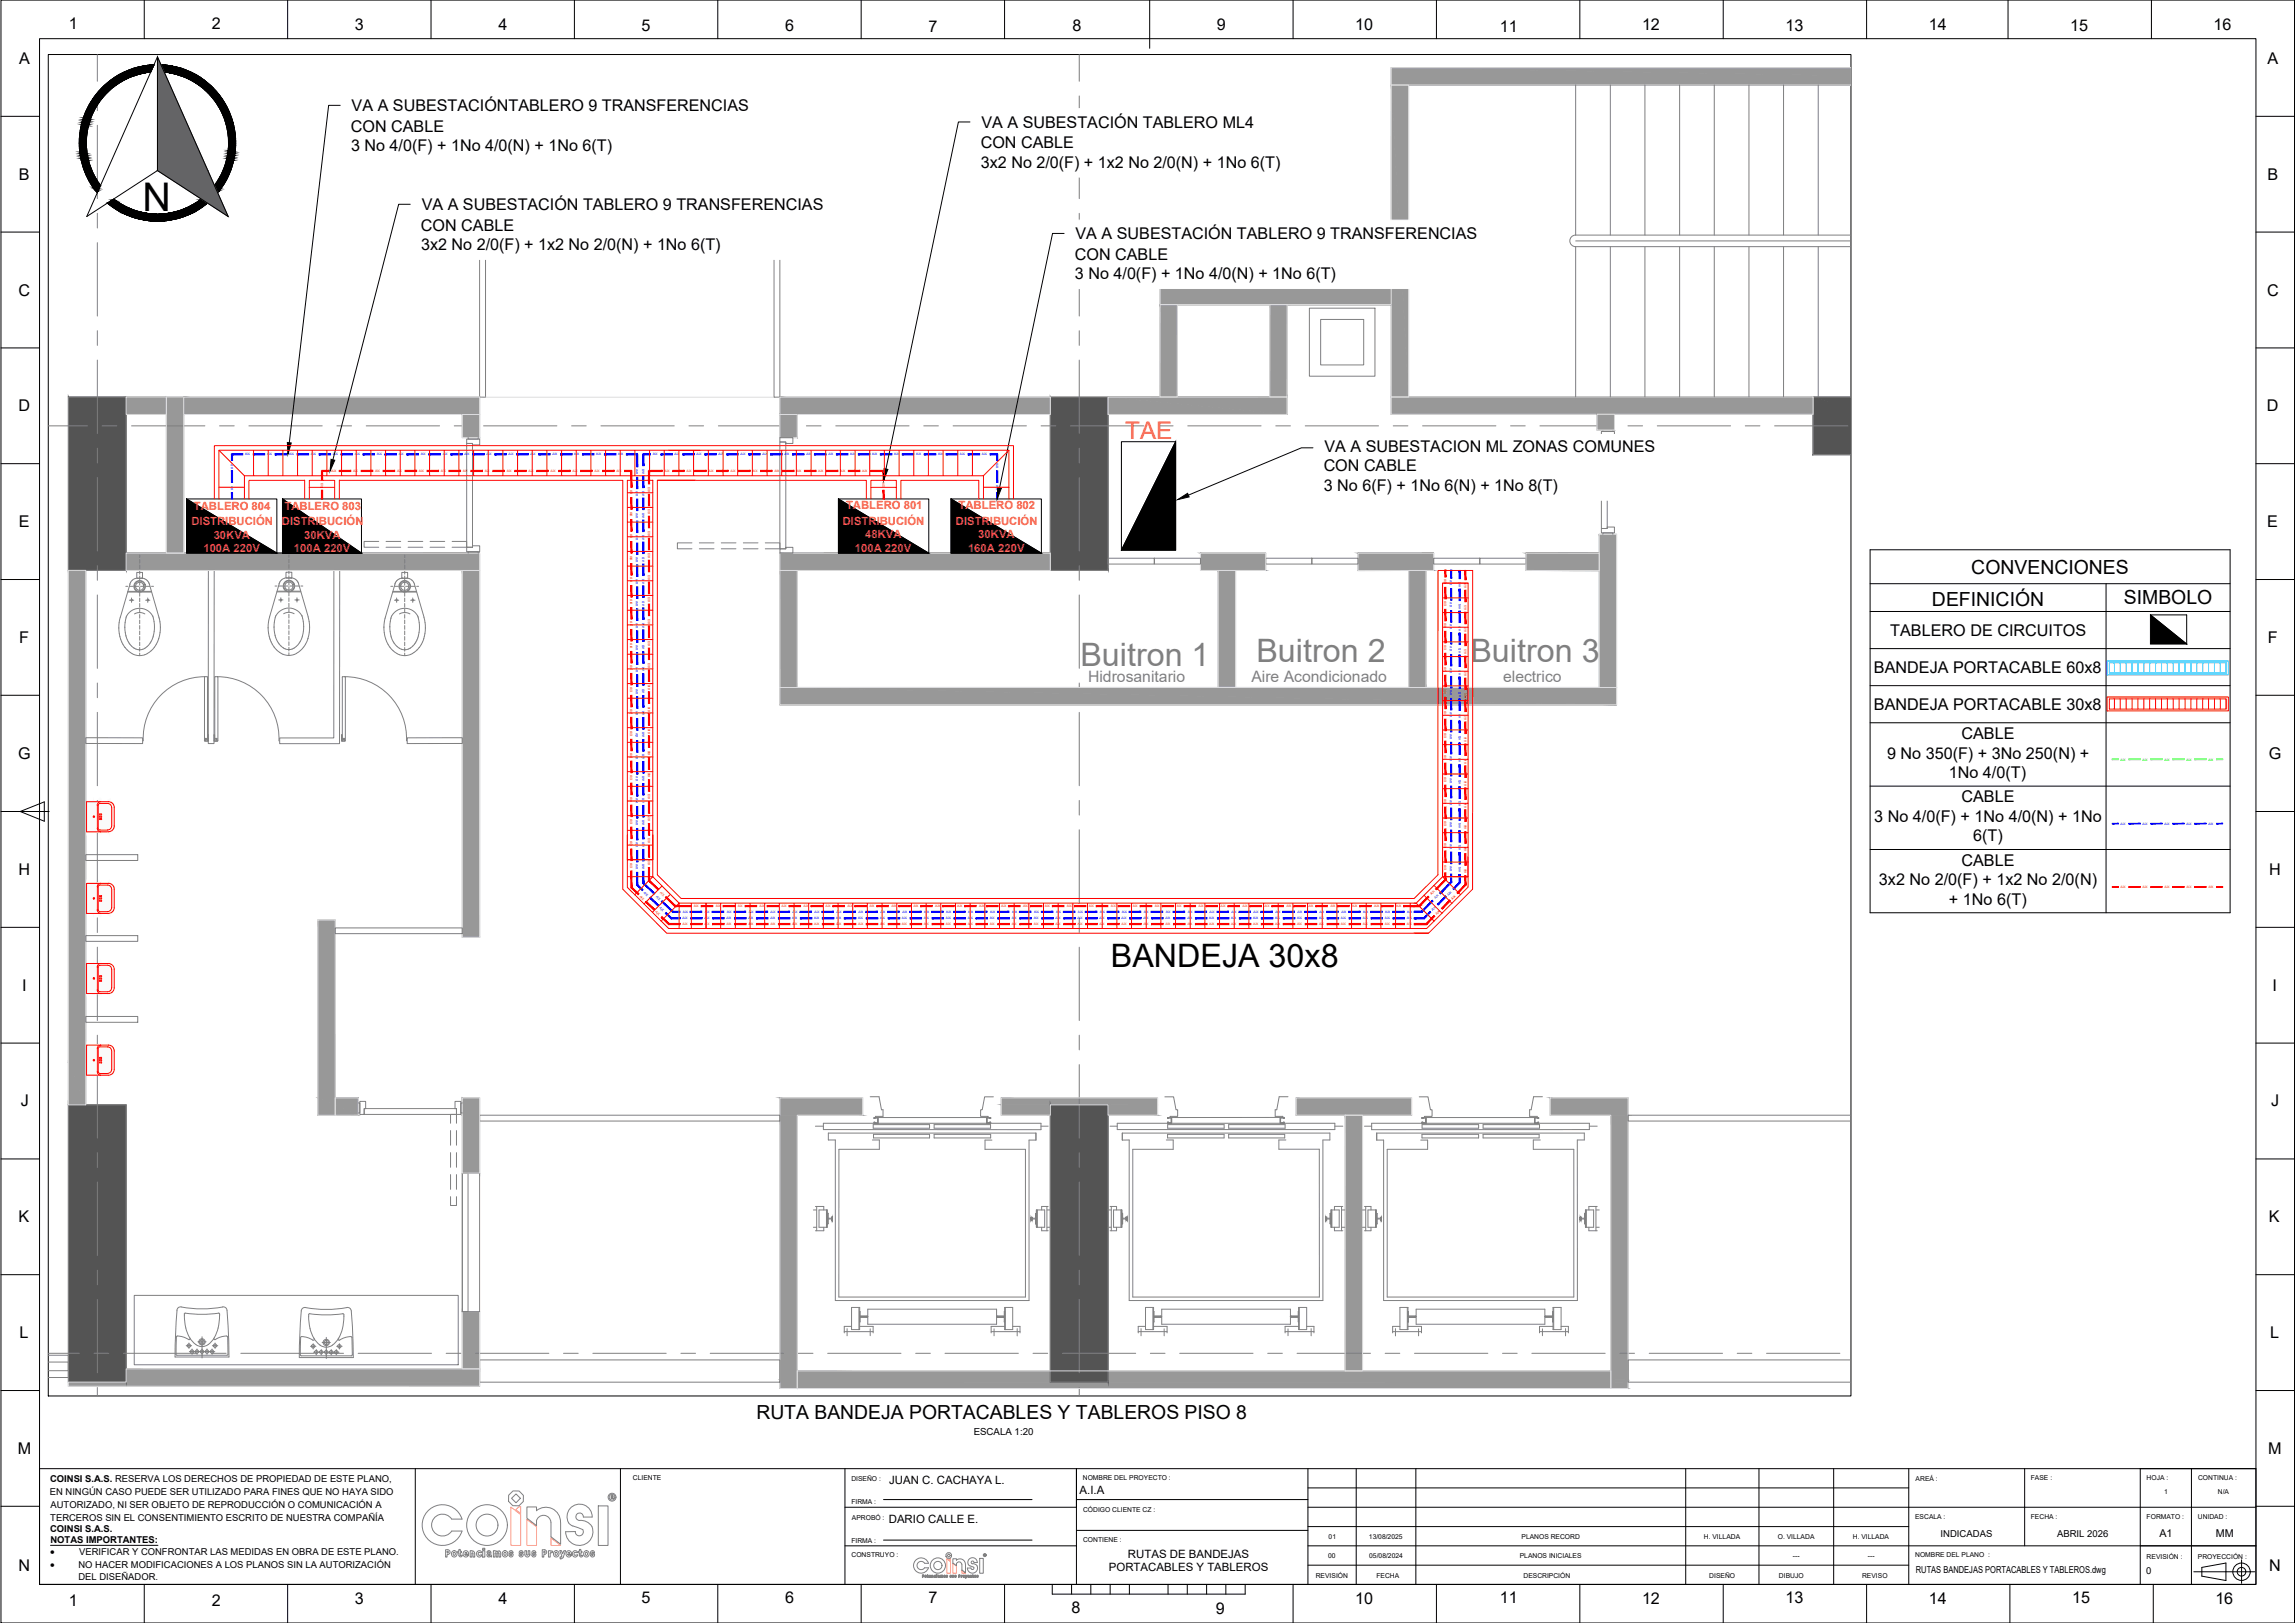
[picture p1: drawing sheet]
<svg xmlns="http://www.w3.org/2000/svg" width="1000mm" height="707mm" viewBox="0 0 1000 707" stroke-linecap="round" stroke-linejoin="round" font-family="sans-serif">
<defs><g id="words">
<text font-size="17.2" x="62.1" y="91.7">N</text>
<g font-size="14.1" fill="#808080">
<text x="470.8" y="289.9">Buitron 1</text>
<text x="547.5" y="288.2">Buitron 2</text>
<text x="640.8" y="288.2">Buitron 3</text>
</g>
<text font-size="14.1" x="484.1" y="421.4">BANDEJA 30x8</text>
<text font-size="10.5" fill="#dd8108" x="490.4" y="191.2">TAE</text>
<g font-size="8.5">
<text x="859.1" y="249.9">CONVENCIONES</text>
<text x="925.5" y="263.3">SIMBOLO</text>
<text x="841.9" y="264">DEFINICIÓN</text>
</g>
<text font-size="8.4" x="329.6" y="618.2">RUTA BANDEJA PORTACABLES Y TABLEROS PISO 8</text>
<g font-size="7.1">
<text x="823.8" y="276.9">TABLERO DE CIRCUITOS</text>
<text x="816.7" y="293.1">BANDEJA PORTACABLE 60x8</text>
<text x="816.7" y="309.3">BANDEJA PORTACABLE 30x8</text>
<text x="854.8" y="321.9">CABLE</text>
<text x="822.3" y="330.4">9 No 350(F) + 3No 250(N) +</text>
<text x="849.2" y="338.9">1No 4/0(T)</text>
<text x="854.8" y="349.5">CABLE</text>
<text x="816.7" y="358">3 No 4/0(F) + 1No 4/0(N) + 1No</text>
<text x="859.9" y="366.5">6(T)</text>
<text x="854.8" y="377.1">CABLE</text>
<text x="818.8" y="385.6">3x2 No 2/0(F) + 1x2 No 2/0(N)</text>
<text x="849.3" y="394.1">+ 1No 6(T)</text>
</g>
<g font-size="7">
<text x="29.9" y="12.7">1</text>
<text x="92.2" y="12.7">2</text>
<text x="154.6" y="13.2">3</text>
<text x="217.3" y="13.2">4</text>
<text x="279.6" y="13.7">5</text>
<text x="342.1" y="13.7">6</text>
<text x="404.6" y="13.8">7</text>
<text x="467.4" y="13.7">8</text>
<text x="530.3" y="13.2">9</text>
<text x="590.6" y="13.2">10</text>
<text x="653.5" y="13.8">11</text>
<text x="715.6" y="13.2">12</text>
<text x="778" y="13.7">13</text>
<text x="840.5" y="13.2">14</text>
<text x="902.1" y="13.7">15</text>
<text x="964.6" y="13.2">16</text>
<text x="8.3" y="27.9">A</text>
<text x="988.1" y="27.9">A</text>
<text x="153.2" y="48.3">VA A SUBESTACIÓNTABLERO 9 TRANSFERENCIAS</text>
<text x="152.9" y="57.4">CON CABLE</text>
<text x="427.7" y="55.5">VA A SUBESTACIÓN TABLERO ML4</text>
<text x="153" y="65.8">3 No 4/0(F) + 1No 4/0(N) + 1No 6(T)</text>
<text x="427.4" y="64.6">CON CABLE</text>
<text x="427.4" y="73.1">3x2 No 2/0(F) + 1x2 No 2/0(N) + 1No 6(T)</text>
<text x="8.3" y="78.3">B</text>
<text x="988.1" y="78.3">B</text>
<text x="183.8" y="91.4">VA A SUBESTACIÓN TABLERO 9 TRANSFERENCIAS</text>
<text x="183.4" y="100.5">CON CABLE</text>
<text x="468.7" y="104.1">VA A SUBESTACIÓN TABLERO 9 TRANSFERENCIAS</text>
<text x="183.5" y="108.9">3x2 No 2/0(F) + 1x2 No 2/0(N) + 1No 6(T)</text>
<text x="468.4" y="113.2">CON CABLE</text>
<text x="468.5" y="121.6">3 No 4/0(F) + 1No 4/0(N) + 1No 6(T)</text>
<text x="8.1" y="128.7">C</text>
<text x="987.9" y="128.7">C</text>
<text x="8" y="179.2">D</text>
<text x="987.9" y="179.2">D</text>
<text x="577.2" y="196.9">VA A SUBESTACION ML ZONAS COMUNES</text>
<text x="576.8" y="205.4">CON CABLE</text>
<text x="576.9" y="213.8">3 No 6(F) + 1No 6(N) + 1No 8(T)</text>
<text x="8.2" y="229.6">E</text>
<text x="988.1" y="229.6">E</text>
<text x="8.4" y="280">F</text>
<text x="988.2" y="280">F</text>
<text x="8" y="330.7">G</text>
<text x="988.7" y="330.7">G</text>
<text x="8.1" y="381.1">H</text>
<text x="988.8" y="381.1">H</text>
<text x="9.7" y="431.6">I</text>
<text x="990.4" y="431.6">I</text>
<text x="9.1" y="482">J</text>
<text x="989.8" y="482">J</text>
<text x="8" y="532.5">K</text>
<text x="988.8" y="532.5">K</text>
<text x="8.6" y="582.9">L</text>
<text x="989.3" y="582.9">L</text>
<text x="7.7" y="633.3">M</text>
<text x="988.4" y="633.3">M</text>
<text x="8.1" y="684.2">N</text>
<text x="988.8" y="684.2">N</text>
<text x="29.9" y="699.4">1</text>
<text x="92.2" y="699.4">2</text>
<text x="154.6" y="698.8">3</text>
<text x="217.3" y="698.9">4</text>
<text x="279.6" y="698.2">5</text>
<text x="342.1" y="698.2">6</text>
<text x="404.6" y="698.3">7</text>
<text x="590.6" y="698.8">10</text>
<text x="653.5" y="698.3">11</text>
<text x="715.6" y="698.9">12</text>
<text x="778" y="698.2">13</text>
<text x="840.5" y="698.9">14</text>
<text x="903" y="698.2">15</text>
<text x="965.4" y="698.8">16</text>
<text x="467" y="702.5">8</text>
<text x="529.9" y="703">9</text>
</g>
<g font-size="6.9" fill="#808080">
<text x="474.2" y="297.2">Hidrosanitario</text>
<text x="545.3" y="297.2">Aire Acondicionado</text>
<text x="655" y="297.2">electrico</text>
</g>
<g font-size="5">
<text x="387.5" y="646.5">JUAN C. CACHAYA L.</text>
<text x="470.5" y="650.9">A.I.A</text>
<text x="387.3" y="663.5">DARIO CALLE E.</text>
<text x="491.5" y="678.5">RUTAS DE BANDEJAS</text>
<text x="483.2" y="684.5">PORTACABLES Y TABLEROS</text>
</g>
<g font-size="4.9" fill="#dd8108">
<text x="368.7" y="221.9">TABLERO 801</text>
<text x="417.7" y="221.8">TABLERO 802</text>
<text x="84.5" y="222">TABLERO 804</text>
<text x="124" y="222">TABLERO 803</text>
<text x="83.4" y="228.8">DISTRIBUCIÓN</text>
<text x="122.9" y="228.8">DISTRIBUCIÓN</text>
<text x="367.3" y="228.6">DISTRIBUCIÓN</text>
<text x="416.6" y="228.6">DISTRIBUCIÓN</text>
<text x="93.1" y="234.7">30KVA</text>
<text x="132.6" y="234.7">30KVA</text>
<text x="377.1" y="234.5">48KVA</text>
<text x="426.3" y="234.5">30KVA</text>
<text x="88.6" y="240.6">100A 220V</text>
<text x="128.1" y="240.6">100A 220V</text>
<text x="372.5" y="240.4">100A 220V</text>
<text x="421.9" y="240.4">160A 220V</text>
</g>
<g font-size="4.7">
<text x="941" y="669.4">A1</text>
<text x="965.7" y="669.4">MM</text>
</g>
<g font-size="4.3">
<text x="21.8" y="677.2">·</text>
<text x="21.8" y="682.9">·</text>
</g>
<g font-size="4.2">
<text x="424.3" y="625.3">ESCALA 1:20</text>
<text x="845.7" y="669.4">INDICADAS</text>
<text x="896.4" y="669.4">ABRIL 2026</text>
<text x="834.9" y="685.2">RUTAS BANDEJAS PORTACABLES Y TABLEROS.dwg</text>
<text x="935.3" y="685.4">0</text>
</g>
<g font-size="4.1">
<text x="21.8" y="645.4">COINSI S.A.S. RESERVA LOS DERECHOS DE PROPIEDAD DE ESTE PLANO,</text>
<text x="21.7" y="651.1">EN NINGÚN CASO PUEDE SER UTILIZADO PARA FINES QUE NO HAYA SIDO</text>
<text x="22" y="656.7">AUTORIZADO, NI SER OBJETO DE REPRODUCCIÓN O COMUNICACIÓN A</text>
<text x="21.9" y="662.4">TERCEROS SIN EL CONSENTIMIENTO ESCRITO DE NUESTRA COMPAÑÍA</text>
<text x="21.8" y="667.3">COINSI S.A.S.</text>
<text x="22" y="672.3">NOTAS IMPORTANTES:</text>
<text x="34.5" y="677.2">VERIFICAR Y CONFRONTAR LAS MEDIDAS EN OBRA DE ESTE PLANO.</text>
<text x="34.2" y="682.9">NO HACER MODIFICACIONES A LOS PLANOS SIN LA AUTORIZACIÓN</text>
<text x="34.2" y="688.4">DEL DISEÑADOR.</text>
</g>
<g font-size="2.9">
<text x="275.8" y="644.8">CLIENTE</text>
<text x="371" y="645.2">DISEÑO :</text>
<text x="471.9" y="644.8">NOMBRE DEL PROYECTO :</text>
<text x="834.8" y="645.3">AREÁ :</text>
<text x="885" y="644.8">FASE :</text>
<text x="935.5" y="644.8">HOJA :</text>
<text x="957.9" y="644.8">CONTINUA :</text>
<text x="943.1" y="651">1</text>
<text x="966.5" y="651">N/A</text>
<text x="371" y="655.1">FIRMA :</text>
<text x="472" y="658.7">CÓDIGO CLIENTE CZ :</text>
<text x="371.3" y="662.1">APROBÓ :</text>
<text x="834.6" y="661.6">ESCALA :</text>
<text x="885" y="661.6">FECHA :</text>
<text x="935.5" y="661.6">FORMATO :</text>
<text x="957.8" y="661.6">UNIDAD :</text>
<text x="371" y="671.9">FIRMA :</text>
<text x="472" y="671.7">CONTIENE :</text>
<text x="579" y="670.2">01</text>
<text x="596.6" y="670.2">13/08/2025</text>
<text x="663.1" y="670.2">PLANOS RECORD</text>
<text x="742.5" y="670.2">H. VILLADA</text>
<text x="774.7" y="670.2">O. VILLADA</text>
<text x="807.4" y="670.2">H. VILLADA</text>
<text x="371.1" y="678.4">CONSTRUYO :</text>
<text x="578.8" y="678.6">00</text>
<text x="596.7" y="678.6">05/08/2024</text>
<text x="662.3" y="678.6">PLANOS INICIALES</text>
<text x="781.3" y="678.6">---</text>
<text x="814" y="678.6">---</text>
<text x="834.6" y="678.4">NOMBRE DEL PLANO :</text>
<text x="935.5" y="678.9">REVISIÓN :</text>
<text x="957.8" y="678.9">PROYECCIÓN :</text>
<text x="573.4" y="687.3">REVISIÓN</text>
<text x="599.8" y="687.3">FECHA</text>
<text x="663.9" y="687.3">DESCRIPCIÓN</text>
<text x="744.9" y="687.2">DISEÑO</text>
<text x="775.3" y="687.2">DIBUJO</text>
<text x="811.5" y="687.3">REVISO</text>
</g>
<g font-size="1.4" fill="#00f">
<text x="106.8" y="198.4">AiX</text>
<text x="116.4" y="198.4">AiX</text>
<text x="125.9" y="198.4">AiX</text>
<text x="135.5" y="198.4">AiX</text>
<text x="145.1" y="198.4">AiX</text>
<text x="154.6" y="198.4">AiX</text>
<text x="164.2" y="198.4">AiX</text>
<text x="173.8" y="198.4">AiX</text>
<text x="183.3" y="198.4">AiX</text>
<text x="192.9" y="198.4">AiX</text>
<text x="202.5" y="198.4">AiX</text>
<text x="212" y="198.4">AiX</text>
<text x="221.6" y="198.4">AiX</text>
<text x="231.2" y="198.4">AiX</text>
<text x="240.7" y="198.4">AiX</text>
<text x="250.3" y="198.4">AiX</text>
<text x="259.8" y="198.4">AiX</text>
<text x="269.4" y="198.4">AiX</text>
<text x="284.4" y="198.4">AiX</text>
<text x="294" y="198.4">AiX</text>
<text x="303.6" y="198.4">AiX</text>
<text x="313.1" y="198.4">AiX</text>
<text x="322.7" y="198.4">AiX</text>
<text x="332.3" y="198.4">AiX</text>
<text x="341.8" y="198.4">AiX</text>
<text x="351.4" y="198.4">AiX</text>
<text x="361" y="198.4">AiX</text>
<text x="370.5" y="198.4">AiX</text>
<text x="380.1" y="198.4">AiX</text>
<text x="389.7" y="198.4">AiX</text>
<text x="399.2" y="198.4">AiX</text>
<text x="408.8" y="198.4">AiX</text>
<text x="418.3" y="198.4">AiX</text>
<text x="427.9" y="198.4">AiX</text>
<text x="434" y="201.5" transform="rotate(90 434 201.5)">AiX</text>
<text x="101.6" y="204.1" transform="rotate(-90 101.6 204.1)">AiX</text>
<text x="277.2" y="204.3" transform="rotate(90 277.2 204.3)">AiX</text>
<text x="280.8" y="206.4" transform="rotate(-90 280.8 206.4)">AiX</text>
<text x="101.6" y="213.7" transform="rotate(-90 101.6 213.7)">AiX</text>
<text x="277.2" y="213.9" transform="rotate(90 277.2 213.9)">AiX</text>
<text x="280.8" y="216" transform="rotate(-90 280.8 216)">AiX</text>
<text x="434" y="211.1" transform="rotate(90 434 211.1)">AiX</text>
<text x="277.2" y="223.4" transform="rotate(90 277.2 223.4)">AiX</text>
<text x="280.8" y="225.5" transform="rotate(-90 280.8 225.5)">AiX</text>
<text x="277.2" y="233" transform="rotate(90 277.2 233)">AiX</text>
<text x="280.8" y="235.1" transform="rotate(-90 280.8 235.1)">AiX</text>
<text x="277.2" y="242.6" transform="rotate(90 277.2 242.6)">AiX</text>
<text x="280.8" y="244.6" transform="rotate(-90 280.8 244.6)">AiX</text>
<text x="277.2" y="252.1" transform="rotate(90 277.2 252.1)">AiX</text>
<text x="280.8" y="254.2" transform="rotate(-90 280.8 254.2)">AiX</text>
<text x="631.9" y="252.9" transform="rotate(90 631.9 252.9)">AiX</text>
<text x="636.6" y="255.6" transform="rotate(-90 636.6 255.6)">AiX</text>
<text x="277.2" y="261.7" transform="rotate(90 277.2 261.7)">AiX</text>
<text x="280.8" y="263.8" transform="rotate(-90 280.8 263.8)">AiX</text>
<text x="631.9" y="262.4" transform="rotate(90 631.9 262.4)">AiX</text>
<text x="636.6" y="265.1" transform="rotate(-90 636.6 265.1)">AiX</text>
<text x="277.2" y="271.3" transform="rotate(90 277.2 271.3)">AiX</text>
<text x="280.8" y="273.3" transform="rotate(-90 280.8 273.3)">AiX</text>
<text x="631.9" y="272" transform="rotate(90 631.9 272)">AiX</text>
<text x="636.6" y="274.7" transform="rotate(-90 636.6 274.7)">AiX</text>
<text x="277.2" y="280.8" transform="rotate(90 277.2 280.8)">AiX</text>
<text x="631.9" y="281.6" transform="rotate(90 631.9 281.6)">AiX</text>
<text x="280.8" y="282.9" transform="rotate(-90 280.8 282.9)">AiX</text>
<text x="636.6" y="284.3" transform="rotate(-90 636.6 284.3)">AiX</text>
<text x="277.2" y="290.4" transform="rotate(90 277.2 290.4)">AiX</text>
<text x="280.8" y="292.5" transform="rotate(-90 280.8 292.5)">AiX</text>
<text x="631.9" y="291.1" transform="rotate(90 631.9 291.1)">AiX</text>
<text x="636.6" y="293.8" transform="rotate(-90 636.6 293.8)">AiX</text>
<text x="277.2" y="300" transform="rotate(90 277.2 300)">AiX</text>
<text x="280.8" y="302" transform="rotate(-90 280.8 302)">AiX</text>
<text x="631.9" y="300.7" transform="rotate(90 631.9 300.7)">AiX</text>
<text x="636.6" y="303.4" transform="rotate(-90 636.6 303.4)">AiX</text>
<text x="277.2" y="309.5" transform="rotate(90 277.2 309.5)">AiX</text>
<text x="280.8" y="311.6" transform="rotate(-90 280.8 311.6)">AiX</text>
<text x="631.9" y="310.3" transform="rotate(90 631.9 310.3)">AiX</text>
<text x="636.6" y="313" transform="rotate(-90 636.6 313)">AiX</text>
<text x="277.2" y="319.1" transform="rotate(90 277.2 319.1)">AiX</text>
<text x="280.8" y="321.2" transform="rotate(-90 280.8 321.2)">AiX</text>
<text x="631.9" y="319.8" transform="rotate(90 631.9 319.8)">AiX</text>
<text x="636.6" y="322.5" transform="rotate(-90 636.6 322.5)">AiX</text>
<text x="277.2" y="328.7" transform="rotate(90 277.2 328.7)">AiX</text>
<text x="631.9" y="329.4" transform="rotate(90 631.9 329.4)">AiX</text>
<text x="280.8" y="330.8" transform="rotate(-90 280.8 330.8)">AiX</text>
<text x="636.6" y="332.1" transform="rotate(-90 636.6 332.1)">AiX</text>
<text x="277.2" y="338.2" transform="rotate(90 277.2 338.2)">AiX</text>
<text x="280.8" y="340.3" transform="rotate(-90 280.8 340.3)">AiX</text>
<text x="631.9" y="339" transform="rotate(90 631.9 339)">AiX</text>
<text x="636.6" y="341.7" transform="rotate(-90 636.6 341.7)">AiX</text>
<text x="277.2" y="347.8" transform="rotate(90 277.2 347.8)">AiX</text>
<text x="280.8" y="349.9" transform="rotate(-90 280.8 349.9)">AiX</text>
<text x="631.9" y="348.5" transform="rotate(90 631.9 348.5)">AiX</text>
<text x="636.6" y="351.2" transform="rotate(-90 636.6 351.2)">AiX</text>
<text x="277.2" y="357.3" transform="rotate(90 277.2 357.3)">AiX</text>
<text x="280.8" y="359.5" transform="rotate(-90 280.8 359.5)">AiX</text>
<text x="631.9" y="358.1" transform="rotate(90 631.9 358.1)">AiX</text>
<text x="924.1" y="359.3">AiX</text>
<text x="933.7" y="359.3">AiX</text>
<text x="943.3" y="359.3">AiX</text>
<text x="952.8" y="359.3">AiX</text>
<text x="962.4" y="359.3">AiX</text>
<text x="636.6" y="360.8" transform="rotate(-90 636.6 360.8)">AiX</text>
<text x="277.2" y="366.9" transform="rotate(90 277.2 366.9)">AiX</text>
<text x="280.8" y="369" transform="rotate(-90 280.8 369)">AiX</text>
<text x="631.9" y="367.7" transform="rotate(90 631.9 367.7)">AiX</text>
<text x="636.6" y="370.3" transform="rotate(-90 636.6 370.3)">AiX</text>
<text x="277.2" y="376.5" transform="rotate(90 277.2 376.5)">AiX</text>
<text x="631.9" y="377.2" transform="rotate(90 631.9 377.2)">AiX</text>
<text x="280.8" y="378.5" transform="rotate(-90 280.8 378.5)">AiX</text>
<text x="636.6" y="379.9" transform="rotate(-90 636.6 379.9)">AiX</text>
<text x="280.4" y="388.8" transform="rotate(44 280.4 388.8)">AiX</text>
<text x="285.8" y="390.6" transform="rotate(45 285.8 390.6)">AiX</text>
<text x="287.2" y="395.5" transform="rotate(45 287.2 395.5)">AiX</text>
<text x="625.6" y="391.8" transform="rotate(-44 625.6 391.8)">AiX</text>
<text x="631.2" y="390.1" transform="rotate(-44 631.2 390.1)">AiX</text>
<text x="297.4" y="400.5">AiX</text>
<text x="297.6" y="397.7">AiX</text>
<text x="307" y="400.5">AiX</text>
<text x="307.1" y="397.7">AiX</text>
<text x="316.6" y="400.5">AiX</text>
<text x="316.7" y="397.7">AiX</text>
<text x="326.1" y="400.5">AiX</text>
<text x="326.3" y="397.7">AiX</text>
<text x="335.7" y="400.5">AiX</text>
<text x="335.8" y="397.7">AiX</text>
<text x="345.3" y="400.5">AiX</text>
<text x="345.4" y="397.7">AiX</text>
<text x="354.8" y="400.5">AiX</text>
<text x="355" y="397.7">AiX</text>
<text x="364.4" y="400.5">AiX</text>
<text x="364.5" y="397.7">AiX</text>
<text x="373.9" y="400.5">AiX</text>
<text x="374.1" y="397.7">AiX</text>
<text x="383.5" y="400.5">AiX</text>
<text x="383.7" y="397.7">AiX</text>
<text x="393.1" y="400.5">AiX</text>
<text x="393.2" y="397.7">AiX</text>
<text x="402.6" y="400.5">AiX</text>
<text x="402.8" y="397.7">AiX</text>
<text x="412.2" y="400.5">AiX</text>
<text x="412.4" y="397.7">AiX</text>
<text x="421.8" y="400.5">AiX</text>
<text x="421.9" y="397.7">AiX</text>
<text x="431.3" y="400.5">AiX</text>
<text x="431.5" y="397.7">AiX</text>
<text x="440.9" y="400.5">AiX</text>
<text x="441.1" y="397.7">AiX</text>
<text x="450.5" y="400.5">AiX</text>
<text x="450.6" y="397.7">AiX</text>
<text x="460" y="400.5">AiX</text>
<text x="460.2" y="397.7">AiX</text>
<text x="469.6" y="400.5">AiX</text>
<text x="469.8" y="397.7">AiX</text>
<text x="479.2" y="400.5">AiX</text>
<text x="479.3" y="397.7">AiX</text>
<text x="488.7" y="400.5">AiX</text>
<text x="488.9" y="397.7">AiX</text>
<text x="498.3" y="400.5">AiX</text>
<text x="498.4" y="397.7">AiX</text>
<text x="507.9" y="400.5">AiX</text>
<text x="508" y="397.7">AiX</text>
<text x="517.4" y="400.5">AiX</text>
<text x="517.6" y="397.7">AiX</text>
<text x="527" y="400.5">AiX</text>
<text x="527.1" y="397.7">AiX</text>
<text x="536.5" y="400.5">AiX</text>
<text x="536.7" y="397.7">AiX</text>
<text x="546.1" y="400.5">AiX</text>
<text x="546.3" y="397.7">AiX</text>
<text x="555.7" y="400.5">AiX</text>
<text x="555.8" y="397.7">AiX</text>
<text x="565.2" y="400.5">AiX</text>
<text x="565.4" y="397.7">AiX</text>
<text x="574.8" y="400.5">AiX</text>
<text x="575" y="397.7">AiX</text>
<text x="584.4" y="400.5">AiX</text>
<text x="584.5" y="397.7">AiX</text>
<text x="593.9" y="400.5">AiX</text>
<text x="594.1" y="397.7">AiX</text>
<text x="603.5" y="400.5">AiX</text>
<text x="603.7" y="397.7">AiX</text>
<text x="613.1" y="400.5">AiX</text>
<text x="613.2" y="397.7">AiX</text>
<text x="624.4" y="396.8" transform="rotate(-44 624.4 396.8)">AiX</text>
</g>
<g font-size="1.4" fill="#f00">
<text x="144.3" y="205.7">AiX</text>
<text x="153.9" y="205.7">AiX</text>
<text x="163.4" y="205.7">AiX</text>
<text x="173" y="205.7">AiX</text>
<text x="182.5" y="205.7">AiX</text>
<text x="192.1" y="205.7">AiX</text>
<text x="201.7" y="205.7">AiX</text>
<text x="211.2" y="205.7">AiX</text>
<text x="220.8" y="205.7">AiX</text>
<text x="230.4" y="205.7">AiX</text>
<text x="239.9" y="205.7">AiX</text>
<text x="249.5" y="205.7">AiX</text>
<text x="259.1" y="205.7">AiX</text>
<text x="268.6" y="205.7">AiX</text>
<text x="289.6" y="205.7">AiX</text>
<text x="299.2" y="205.7">AiX</text>
<text x="308.8" y="205.7">AiX</text>
<text x="318.3" y="205.7">AiX</text>
<text x="327.9" y="205.7">AiX</text>
<text x="337.5" y="205.7">AiX</text>
<text x="347" y="205.7">AiX</text>
<text x="356.6" y="205.7">AiX</text>
<text x="366.2" y="205.7">AiX</text>
<text x="375.8" y="205.7">AiX</text>
<text x="140.8" y="212.5" transform="rotate(-90 140.8 212.5)">AiX</text>
<text x="274.7" y="213.3" transform="rotate(90 274.7 213.3)">AiX</text>
<text x="283.3" y="214.3" transform="rotate(-90 283.3 214.3)">AiX</text>
<text x="384.6" y="210" transform="rotate(90 384.6 210)">AiX</text>
<text x="274.7" y="222.8" transform="rotate(90 274.7 222.8)">AiX</text>
<text x="283.3" y="223.9" transform="rotate(-90 283.3 223.9)">AiX</text>
<text x="274.7" y="232.4" transform="rotate(90 274.7 232.4)">AiX</text>
<text x="283.3" y="233.4" transform="rotate(-90 283.3 233.4)">AiX</text>
<text x="274.7" y="242" transform="rotate(90 274.7 242)">AiX</text>
<text x="283.3" y="243" transform="rotate(-90 283.3 243)">AiX</text>
<text x="274.7" y="251.5" transform="rotate(90 274.7 251.5)">AiX</text>
<text x="283.3" y="252.6" transform="rotate(-90 283.3 252.6)">AiX</text>
<text x="629.4" y="252.3" transform="rotate(90 629.4 252.3)">AiX</text>
<text x="639.1" y="256.1" transform="rotate(-90 639.1 256.1)">AiX</text>
<text x="274.7" y="261.1" transform="rotate(90 274.7 261.1)">AiX</text>
<text x="283.3" y="262.1" transform="rotate(-90 283.3 262.1)">AiX</text>
<text x="629.4" y="261.9" transform="rotate(90 629.4 261.9)">AiX</text>
<text x="639.1" y="265.7" transform="rotate(-90 639.1 265.7)">AiX</text>
<text x="274.7" y="270.7" transform="rotate(90 274.7 270.7)">AiX</text>
<text x="283.3" y="271.7" transform="rotate(-90 283.3 271.7)">AiX</text>
<text x="629.4" y="271.5" transform="rotate(90 629.4 271.5)">AiX</text>
<text x="639.1" y="275.2" transform="rotate(-90 639.1 275.2)">AiX</text>
<text x="274.7" y="280.2" transform="rotate(90 274.7 280.2)">AiX</text>
<text x="283.3" y="281.3" transform="rotate(-90 283.3 281.3)">AiX</text>
<text x="629.4" y="281.1" transform="rotate(90 629.4 281.1)">AiX</text>
<text x="639.1" y="284.8" transform="rotate(-90 639.1 284.8)">AiX</text>
<text x="274.7" y="289.8" transform="rotate(90 274.7 289.8)">AiX</text>
<text x="283.3" y="290.8" transform="rotate(-90 283.3 290.8)">AiX</text>
<text x="629.4" y="290.6" transform="rotate(90 629.4 290.6)">AiX</text>
<text x="274.7" y="299.3" transform="rotate(90 274.7 299.3)">AiX</text>
<text x="639.1" y="294.3" transform="rotate(-90 639.1 294.3)">AiX</text>
<text x="283.3" y="300.4" transform="rotate(-90 283.3 300.4)">AiX</text>
<text x="629.4" y="300.2" transform="rotate(90 629.4 300.2)">AiX</text>
<text x="639.1" y="303.9" transform="rotate(-90 639.1 303.9)">AiX</text>
<text x="274.7" y="308.9" transform="rotate(90 274.7 308.9)">AiX</text>
<text x="283.3" y="310" transform="rotate(-90 283.3 310)">AiX</text>
<text x="629.4" y="309.8" transform="rotate(90 629.4 309.8)">AiX</text>
<text x="639.1" y="313.5" transform="rotate(-90 639.1 313.5)">AiX</text>
<text x="274.7" y="318.5" transform="rotate(90 274.7 318.5)">AiX</text>
<text x="283.3" y="319.5" transform="rotate(-90 283.3 319.5)">AiX</text>
<text x="629.4" y="319.3" transform="rotate(90 629.4 319.3)">AiX</text>
<text x="639.1" y="323" transform="rotate(-90 639.1 323)">AiX</text>
<text x="274.7" y="328" transform="rotate(90 274.7 328)">AiX</text>
<text x="283.3" y="329.1" transform="rotate(-90 283.3 329.1)">AiX</text>
<text x="629.4" y="328.9" transform="rotate(90 629.4 328.9)">AiX</text>
<text x="639.1" y="332.6" transform="rotate(-90 639.1 332.6)">AiX</text>
<text x="274.7" y="337.6" transform="rotate(90 274.7 337.6)">AiX</text>
<text x="283.3" y="338.6" transform="rotate(-90 283.3 338.6)">AiX</text>
<text x="629.4" y="338.5" transform="rotate(90 629.4 338.5)">AiX</text>
<text x="274.7" y="347.2" transform="rotate(90 274.7 347.2)">AiX</text>
<text x="629.4" y="348" transform="rotate(90 629.4 348)">AiX</text>
<text x="639.1" y="342.2" transform="rotate(-90 639.1 342.2)">AiX</text>
<text x="283.3" y="348.2" transform="rotate(-90 283.3 348.2)">AiX</text>
<text x="639.1" y="351.7" transform="rotate(-90 639.1 351.7)">AiX</text>
<text x="274.7" y="356.7" transform="rotate(90 274.7 356.7)">AiX</text>
<text x="283.3" y="357.8" transform="rotate(-90 283.3 357.8)">AiX</text>
<text x="629.4" y="357.5" transform="rotate(90 629.4 357.5)">AiX</text>
<text x="639.1" y="361.3" transform="rotate(-90 639.1 361.3)">AiX</text>
<text x="274.7" y="366.3" transform="rotate(90 274.7 366.3)">AiX</text>
<text x="283.3" y="367.3" transform="rotate(-90 283.3 367.3)">AiX</text>
<text x="629.4" y="367.1" transform="rotate(90 629.4 367.1)">AiX</text>
<text x="639.1" y="370.9" transform="rotate(-90 639.1 370.9)">AiX</text>
<text x="274.7" y="375.9" transform="rotate(90 274.7 375.9)">AiX</text>
<text x="283.3" y="376.9" transform="rotate(-90 283.3 376.9)">AiX</text>
<text x="629.4" y="376.7" transform="rotate(90 629.4 376.7)">AiX</text>
<text x="639.1" y="380.4" transform="rotate(-90 639.1 380.4)">AiX</text>
<text x="287.5" y="388.8" transform="rotate(44 287.5 388.8)">AiX</text>
<text x="623.8" y="390" transform="rotate(-44 623.8 390)">AiX</text>
<text x="924.1" y="386.8">AiX</text>
<text x="933.7" y="386.8">AiX</text>
<text x="943.3" y="386.8">AiX</text>
<text x="952.8" y="386.8">AiX</text>
<text x="962.4" y="386.8">AiX</text>
<text x="278.6" y="390.6" transform="rotate(45 278.6 390.6)">AiX</text>
<text x="302.3" y="395.2">AiX</text>
<text x="311.9" y="395.2">AiX</text>
<text x="321.5" y="395.2">AiX</text>
<text x="331" y="395.2">AiX</text>
<text x="340.6" y="395.2">AiX</text>
<text x="350.2" y="395.2">AiX</text>
<text x="359.7" y="395.2">AiX</text>
<text x="369.3" y="395.2">AiX</text>
<text x="378.9" y="395.2">AiX</text>
<text x="388.5" y="395.2">AiX</text>
<text x="398" y="395.2">AiX</text>
<text x="407.6" y="395.2">AiX</text>
<text x="417.2" y="395.2">AiX</text>
<text x="426.7" y="395.2">AiX</text>
<text x="436.3" y="395.2">AiX</text>
<text x="445.9" y="395.2">AiX</text>
<text x="455.4" y="395.2">AiX</text>
<text x="464.9" y="395.2">AiX</text>
<text x="474.5" y="395.2">AiX</text>
<text x="484.1" y="395.2">AiX</text>
<text x="493.6" y="395.2">AiX</text>
<text x="503.2" y="395.2">AiX</text>
<text x="512.8" y="395.2">AiX</text>
<text x="522.4" y="395.2">AiX</text>
<text x="531.9" y="395.2">AiX</text>
<text x="541.5" y="395.2">AiX</text>
<text x="551.1" y="395.2">AiX</text>
<text x="560.6" y="395.2">AiX</text>
<text x="570.2" y="395.2">AiX</text>
<text x="579.8" y="395.2">AiX</text>
<text x="589.3" y="395.2">AiX</text>
<text x="598.9" y="395.2">AiX</text>
<text x="608.5" y="395.2">AiX</text>
<text x="633" y="391.9" transform="rotate(-45 633 391.9)">AiX</text>
<text x="285.5" y="397.3" transform="rotate(44 285.5 397.3)">AiX</text>
<text x="626.2" y="398.7" transform="rotate(-45 626.2 398.7)">AiX</text>
<text x="297.4" y="403">AiX</text>
<text x="307" y="403">AiX</text>
<text x="316.6" y="403">AiX</text>
<text x="326.1" y="403">AiX</text>
<text x="335.7" y="403">AiX</text>
<text x="345.3" y="403">AiX</text>
<text x="354.8" y="403">AiX</text>
<text x="364.4" y="403">AiX</text>
<text x="374" y="403">AiX</text>
<text x="383.5" y="403">AiX</text>
<text x="393.1" y="403">AiX</text>
<text x="402.6" y="403">AiX</text>
<text x="412.2" y="403">AiX</text>
<text x="421.8" y="403">AiX</text>
<text x="431.3" y="403">AiX</text>
<text x="440.9" y="403">AiX</text>
<text x="450.5" y="403">AiX</text>
<text x="460" y="403">AiX</text>
<text x="469.6" y="403">AiX</text>
<text x="479.2" y="403">AiX</text>
<text x="488.7" y="403">AiX</text>
<text x="498.3" y="403">AiX</text>
<text x="507.9" y="403">AiX</text>
<text x="517.4" y="403">AiX</text>
<text x="527" y="403">AiX</text>
<text x="536.6" y="403">AiX</text>
<text x="546.1" y="403">AiX</text>
<text x="555.7" y="403">AiX</text>
<text x="565.2" y="403">AiX</text>
<text x="574.8" y="403">AiX</text>
<text x="584.4" y="403">AiX</text>
<text x="593.9" y="403">AiX</text>
<text x="603.5" y="403">AiX</text>
<text x="613.1" y="403">AiX</text>
</g>
<g font-size="1.4" fill="#0f0">
<text x="924.1" y="331.3">AiX</text>
<text x="933.7" y="331.3">AiX</text>
<text x="943.3" y="331.3">AiX</text>
<text x="952.8" y="331.3">AiX</text>
<text x="962.4" y="331.3">AiX</text>
</g>
</g></defs>
<!-- layer: -CN-GYD-CAJETIN-A0 -->
<g fill="none" stroke="#000" stroke-width=".44">
<path d="M.4 0h999.5v707h-999.5zM17.2 16.8h965.9v673.4h-965.9zM62.9 0v16.8M125.3 0v16.8M187.8 0v16.8M250.3 0v16.8M312.8 0v16.8M375.3 0v16.8M437.8 0v16.8M501 0v21M563.5 0v16.8M626 0v16.8"/>
<path d="M688.5 0v16.8M751 0v16.8M813.4 0v16.8M875.1 0v16.8M937.6 0v16.8M.4 50.7h16.8M983.1 50.7h16.8M.4 101.1h16.8M983.1 101.1h16.8M.4 151.6h16.8M983.1 151.6h16.8M.4 202h16.8"/>
<path d="M983.1 202h16.8M.4 252.4h16.8M983.1 252.4h16.8M.4 302.9h16.8M983.1 302.9h16.8M.4 353.5h21M8.8 353.5l10.5-4.2v8.4zM983.1 353.5h16.8M.4 403.9h16.8M983.1 403.9h16.8M.4 454.4h16.8M983.1 454.4h16.8"/>
<path d="M.4 504.8h16.8M983.1 504.8h16.8M.4 555.2h16.8M983.1 555.2h16.8M.4 605.7h16.8M983.1 605.7h16.8M17.2 639.7h965.9v50.5h-965.9zM181 639.7v50.5M270.4 639.7v50.5M368.2 639.7v50.5M469.1 639.7v50.5M570 639.7v50.5"/>
<path d="M591 639.7v50.5M617 639.7v50.5M734.6 639.7v50.5M766.5 639.7v50.5M799.1 639.7v50.5M831.8 639.7v50.5M882.3 639.7v33.7M955 639.7v50.5M983.1 639.7h-50.4v50.5M.4 656.1h16.8M368.2 656.5h100.9M385 653.2h64.7"/>
<path d="M469.1 653.2h100.9M570 656.5h413.1M570 648.1h261.8M983.1 656.1h16.8M22 673.1h46.8M368.2 673.4h100.9M385 670.9h64.7M469.1 666.6h100.9M570 673.4h413.1M570 665h261.8M976.8 679.5v10.2M62.9 690.2v16.8"/>
<path d="M125.3 690.2v16.8M187.8 690.2v16.8M250.3 690.2v16.8M312.8 690.2v16.8M375.3 690.2v16.8M437.8 690.2v16.8M458.6 690.2v4.2h84v-4.2M467 690.2v4.2M475.4 690.2v4.2M483.8 690.2v4.2M492.2 690.2v4.2M509 690.2v4.2"/>
<path d="M517.4 690.2v4.2M525.8 690.2v4.2M534.2 690.2v4.2M563.5 690.2v16.8M570 681.8h261.8M626 690.2v16.8M688.5 690.2v16.8M751 690.2v16.8M813.4 690.2v16.8M875.9 690.2v16.8M938.4 690.2v16.8M956 684.7h26.6"/>
<path d="M959.5 682.8l10.5-2v7.7l-10.5-1.9z"/>
<circle cx="976.8" cy="684.6" r="3.8"/>
<circle cx="976.8" cy="684.6" r="1.88"/>
</g>
<!-- layer: -CN-GYD-LOGO COINSI -->
<g fill="none" stroke="#808080" stroke-width=".44">
<path d="M222.9 652.7l2-2 1.9 2-1.9 1.9zM260.7 656h4.3v17.2h-4.3zM266.3 651.5l.9 .1-.3 .6 .6 .6-.9-.6v.6h-.3zM266.9 652l.1-.3h-.4v.3h.3M194.8 675.8l.6 .1-.1 .5h-.5zM195.1 677.1a1.05 1.05 0 0 0 1-1.2 1.05 1.05 0 0 0-1.3-.9h-.6v3.3h.6v-1.1h.3M196.8 666.9a4.8 4.8 0 0 1-7.1 .9 4.8 4.8 0 0 1 .1-7.2 4.8 4.8 0 0 1 7.1 1.1h4.4a8.9 8.9 0 0 0-13.6-4.6 8.9 8.9 0 0 0 0 14.4 8.9 8.9 0 0 0 13.6-4.6h-4.4M200 677.5v-1.1h-.5v-.7h.5v-.8h.6v.8h.5v.7h-.5v1.1M201.5 677.4a.74 .74 0 0 1-.8 .8 .74 .74 0 0 1-.7-.7M201.5 677.5h-1M202.2 675.8a1.13 1.13 0 0 1 1.5-.1 1.13 1.13 0 0 1 .3 1.4h-1.5l.4 .4 1.2-.1a1.3 1.3 0 0 1-2 .5 1.3 1.3 0 0 1 .1-2.1zM202.6 676.4l.5-.2 .4 .3z"/>
<path d="M204 677.4h.1M205.6 676.6l.2-.2 .3 .2M206.1 675.6l.7 1M206.1 675.6l-1.2-.1v2.8h.8v-1.7M206.1 676.6v1.7h.8v-1.7M207.9 676l1.3-.5 .8 .8h-.8a.61 .61 0 0 0-.8 .7 .61 .61 0 0 0 1 .3h.6a1.29 1.29 0 0 1-1.9 .7 1.29 1.29 0 0 1-.2-2zM210.4 675.5h.9v2.8h-.9zM210.4 674.4h.9v.7h-.9zM213.4 676.6a.87 .87 0 0 0-1.2 .9 .87 .87 0 0 0 1.5 .4M213.4 676.6l-.3-.7-.9 .2a.85 .85 0 0 1 .9-.7 .85 .85 0 0 1 .8 .9l.3 1.9-.5-.2M215.7 676.6l.3-.2 .2 .2M216.2 675.6l-1.2-.1v2.8h.7v-1.7"/>
<path d="M216.2 676.6v1.7h.8v-1.7M217 676.6h.1M217 676.6l.2-.2 .2 .2M217.6 675.6l.6 .7M217.6 675.6l-1 .4-.4-.4M218.2 676.3v2h-.7v-1.7M222.9 677.2a.87 .87 0 0 1-1.1-.8 .87 .87 0 0 1 .8-1 .87 .87 0 0 1 1 .9l-1-.3-.1 .4a.91 .91 0 0 1 1.1 .7 .91 .91 0 0 1-.8 1.1 .91 .91 0 0 1-1-.9l1 .3 .1-.4M226.7 676.9l.6 .3M227.1 676.5a.88 .88 0 0 1 .8 1 .88 .88 0 0 1-.9 .8 .88 .88 0 0 1-.8-1l1 .3 .1-.4M227.1 676.6l-.3-.3 .2-.3 1 .3a.84 .84 0 0 0-1.2-.8 .84 .84 0 0 0-.2 1.4M229.5 677.2v-1.7h-.8v1.7a1.08 1.08 0 0 0 1.1 1 1.08 1.08 0 0 0 1.1-1v-1.7h-.7v1.7M229.5 677.1l.3 .4 .3-.4"/>
<path d="M230.9 677.3h.1M232.2 676.9l.7 .3M232.6 676.5a.88 .88 0 0 1 .9 1 .88 .88 0 0 1-1 .8 .88 .88 0 0 1-.8-1l1 .3 .2-.4M232.7 676.6l-.3-.3 .2-.3 .9 .3a.84 .84 0 0 0-1.2-.8 .84 .84 0 0 0-.1 1.4M233.8 664.5v.6M237.2 675.7l.4 .4-.4 .3M237.2 675a1.04 1.04 0 0 1 1.1 1.1 1.04 1.04 0 0 1-1.1 1M237.2 675h-.9v3.3h.7v-1.1h.2M237.2 675.7h-.2v.8h.2M240.5 675.6l.3 .5-1 .5M240.5 675.6l-1.5-.1v2.8h.8v-1.7M244.3 663.1a6.3 6.3 0 0 0-3.6-5.9 6.3 6.3 0 0 0-6.9 .9v-1.7h-4.2v4.9l4.2 3.2a3.4 3.4 0 0 1 2.6-4.4 3.3 3.3 0 0 1 3.7 3v6.3l4.2 3.2v-9.5"/>
<path d="M244.7 678.3h.1M244.7 678l-.6 .3v.7h.3M244.8 678l-.9-2.6h.7l.6 1.4 .5-1.3h.8l-1.1 2.9M245.4 678.4l-1 .6M247.1 675.8a1.13 1.13 0 0 1 1.4-.1 1.13 1.13 0 0 1 .4 1.4h-1.5l.4 .4 1.2-.1a1.3 1.3 0 0 1-2 .5 1.3 1.3 0 0 1 .1-2.1zM247.5 676.4l.5-.2 .3 .3zM247.8 663.3l1.8 1.4M249.7 664.7l3.1 1.1a1.65 1.65 0 0 1 1.2 2.3 1.65 1.65 0 0 1-2.6 .5l-.7-1.5M249.7 676l.5-.5h.7l.9 .8h-.8a.61 .61 0 0 0-.8 .7 .61 .61 0 0 0 1 .3h.6a1.29 1.29 0 0 1-1.9 .7 1.29 1.29 0 0 1-.2-2zM254 677.5a.74 .74 0 0 1-.7 .7 .74 .74 0 0 1-.8-.7v-1.1h-.5v-.7h.5v-.8h.6v.8h.5v.7h-.5v1.2l.9-.1M254.2 660.8a1.69 1.69 0 0 0-2-1.7 1.69 1.69 0 0 0-1.3 2.3 1.69 1.69 0 0 0 2.5 .9 5.4 5.4 0 0 1 5 4.6 5.4 5.4 0 0 1-3.7 5.8 5.9 5.9 0 0 1-8.2-5.5l4.2-.1M254.2 660.8h3.9"/>
<path d="M258.1 660.8a5.5 5.5 0 0 0-6.8-5.4 5.5 5.5 0 0 0-3.5 7.9M258.5 677.2a.87 .87 0 0 1-1.1-.7 .87 .87 0 0 1 .7-1.1 .87 .87 0 0 1 1 .9l-.9-.3-.2 .4a.91 .91 0 0 1 1.1 .7 .91 .91 0 0 1-.8 1.1 .91 .91 0 0 1-1-.9l1 .3 .1-.4M412.8 677.6l.7-.7 .7 .7-.7 .7zM426.9 678.8h1.6v6.5h-1.6zM429 677.1l.4 .5h-.4zM429.2 677.3h.1M402.2 686.3l.1 .2M402.2 686.3h.1M402.3 686.2v.2M402.3 685.9l.4 .4-.4 .4M402.3 686h-.3v1.2l.3-.4M402.9 680.9a1.8 1.8 0 0 0-2.7-.3 1.8 1.8 0 0 0 0 2.7 1.8 1.8 0 0 0 2.7-.4"/>
<path d="M403 681h1.6M404.6 681a3.3 3.3 0 0 0-5.1-1.8 3.3 3.3 0 0 0 0 5.4 3.3 3.3 0 0 0 5.1-1.7h-1.6M404.7 686.9l-.5 .1-.1-1.1 .4 .3-.2 .7h.4M404.9 686.3a.38 .38 0 0 1 .6-.1 .38 .38 0 0 1 .1 .5l-.5 .1 .6 .1a.48 .48 0 0 1-.7 .2 .48 .48 0 0 1-.1-.8zM405.1 686.4l.3 .1zM405.6 686.9h.1M406.2 686.5h.2M406.4 686.2l.3 1h-.3v-.6M406.4 686.2l-.4-.1v1.1h.2v-.6M407.1 686.3l.5-.2 .3 .3h-.6v.4h.6a.48 .48 0 0 1-.7 .3 .48 .48 0 0 1-.1-.8zM408 686.1h.3v1.1h-.3zM408 685.7h.3v.3h-.3z"/>
<path d="M408.7 686.3l.3-.2 .3 .3M408.7 686.4h.5M409.1 686.5l-.4 .3 .5 .3M409.2 686.4v.2M409.3 686.9v.2M409.4 686.4v.5M410 686.5l.2 .7h.3v-.6M410.5 686.6h.1M410.9 686.4l-1.2-.3v1.1h.3v-.6M411 686.4v.8h-.3l-.2-.7M412.6 686.5l.2 .1a.34 .34 0 0 1-.1 .5 .34 .34 0 0 1-.5-.3h.3M412.7 686.5l.3-.1-.4-.3-.2 .5 .3 .1"/>
<path d="M412.7 686.7l-.2 .1M414.3 686.5l.3 .2M414.3 686.5l.3-.1-.4-.3-.2 .5 .4 .1M414.6 686.7a.36 .36 0 0 1-.2 .4 .36 .36 0 0 1-.5-.3l.5-.1M415.7 686.8h.1M415.7 686.8v-.7h-.3l-.1 .8-.1-.8h-.3l.2 1 .6-.3M416.4 686.7l-.3-.3 .4-.3 .2 .3-.4 .1a.34 .34 0 0 1 .4 .4 .34 .34 0 0 1-.4 .3 .34 .34 0 0 1-.3-.4M416.5 686.7l-.4 .1M416.8 681.3a1.21 1.21 0 0 1 1.2-1 1.21 1.21 0 0 1 1.1 1.2M416.8 681.3v.7l-1.6-1.2v-1.8h1.6v.6a2.43 2.43 0 0 1 2.6-.3 2.43 2.43 0 0 1 1.4 2.2v3.6l-1.6-1.2v-2.4M416.8 682v.2M418.1 686.2v.3"/>
<path d="M418.1 685.9l.4 .4-.4 .4M418.1 686h-.4v1.2l.4-.4M418.8 686.1l.6 .2-.4 .2 .1 .7h-.3zM420.7 687.2v.3l.4-.3M420.9 687.2h.1M420.9 687.1l-.2 .1M420.9 687.1l-.3-1 .5 .5 .2-.5h.3l-.4 1.1M421.7 686.3a.38 .38 0 0 1 .6-.1 .38 .38 0 0 1 .1 .5h-.5l.6 .2a.5 .5 0 0 1-.7 .2 .5 .5 0 0 1-.1-.8zM421.9 686.5h.3zM422.7 686.3l.5-.2 .3 .3h-.5v.4h.5a.49 .49 0 0 1-.7 .3 .49 .49 0 0 1-.1-.8zM423.8 681.2a.63 .63 0 0 1-.6-.7 .63 .63 0 0 1 .7-.6 .63 .63 0 0 1 .6 .7h1.4a2.03 2.03 0 0 0-2-2.1 2.03 2.03 0 0 0-2.1 2 2.03 2.03 0 0 0 2.2 2l.4 .2a.66 .66 0 0 1-.5 1 .66 .66 0 0 1-.8-.7h-1.5M423.8 681.2a2.1 2.1 0 0 1 1.8 3.2 2.1 2.1 0 0 1-3.7-.1l-.3-1.3"/>
<path d="M423.8 685.9l.4 .3-.2 .7h.4l-.3 .3-.5-.7zM426 686.7l-.4 .1M426.2 686.7l-.3-.6-.2 .5 .3 .1M426.3 686.7a.36 .36 0 0 1-.3 .4 .36 .36 0 0 1-.4-.3"/>
<circle cx="224.9" cy="652.7" r="3.5"/>
<circle cx="266.7" cy="652.2" r="1.71"/>
<circle cx="266.7" cy="652.2" r="1.25"/>
<circle cx="198" cy="676.8" r="1.31"/>
<circle cx="198" cy="676.8" r=".58"/>
<circle cx="212.2" cy="664.3" r="8.9"/>
<circle cx="212.2" cy="664.3" r="4.8"/>
<circle cx="213" cy="677.4" r=".36"/>
<circle cx="220.1" cy="676.8" r="1.31"/>
<circle cx="220.1" cy="676.8" r=".59"/>
<circle cx="242.4" cy="676.8" r="1.31"/>
<circle cx="242.4" cy="676.8" r=".59"/>
<circle cx="255.5" cy="676.8" r="1.3"/>
<circle cx="255.6" cy="676.8" r=".59"/>
<circle cx="413.5" cy="677.6" r="1.32"/>
<circle cx="429.2" cy="677.4" r=".49"/>
<circle cx="429.2" cy="677.4" r=".66"/>
<circle cx="403.3" cy="686.6" r=".23"/>
<circle cx="403.4" cy="686.6" r=".49"/>
<circle cx="408.7" cy="681.9" r="3.3"/>
<circle cx="408.7" cy="681.9" r="1.8"/>
<circle cx="409" cy="686.8" r=".15"/>
<circle cx="411.6" cy="686.6" r=".23"/>
<circle cx="411.7" cy="686.6" r=".49"/>
<circle cx="420" cy="686.6" r=".48"/>
<circle cx="420" cy="686.6" r=".23"/>
<circle cx="424.9" cy="686.6" r=".23"/>
<circle cx="425" cy="686.6" r=".49"/>
</g>
<path d="M222.7 656.5l4.2 3.2v13.5h-4.2zM224.7 657.6l1.6-1.3h.6v2.9zM229.6 661.8l4.2 3.3v8.1h-4.2zM240.1 669.9l4.2 3.3h-4.2zM412.6 679l1.6 1.2v5.1h-1.6zM413.4 679.4l.8-.5v1.1zM415.2 681l1.6 1.2v3.1h-1.6zM419.2 684.1l1.6 1.2h-1.6z" fill="none" stroke="#f4d24e" stroke-width=".44"/>
<!-- layer: 0 -->
<g fill="none" stroke="#000" stroke-width=".44">
<path d="M21 23.7h785.6v584.4h-785.6zM148.3 45.9h-5.1l-17.1 147M422.7 53.1h-5l-31.6 151.2M178.8 89h-5.1l-28.6 111.3M463.7 101.7h-5l-23.1 110.7M572.2 195.1h-5.1l-49.2 20.6M815 239.5h156.8v158.1h-156.8zM815 254.3h156.8M917.8 254.3v143.3M815 266.4h156.8M815 282.5h156.8M815 298.7h156.8"/>
<path d="M815 314.8h156.8M815 342.4h156.8M815 370h156.8"/>
</g>
<!-- layer: JCA_HATCH 254 -->
<path d="M606.3 29.5h200.3" fill="none" stroke="#989898" stroke-width=".44"/>
<g fill="#989898" stroke="#989898" stroke-width=".44">
<path d="M606.3 29.5h200.3v3.5z"/>
<path d="M613.8 37h119.3z"/>
<path d="M606.3 37h7.5z"/>
<path d="M55 172.9h17.5z"/>
<path d="M606.3 37h7.5v136z"/>
<path d="M55 240.9h17.4z"/>
<path d="M80.1 240.9h.6z"/>
<path d="M152.7 478.2h3.5z"/>
<path d="M29.8 462.9h7.6v18.3z"/>
<path d="M201.5 481.2v.8z"/>
<path d="M201.5 482v3.7z"/>
<path d="M138.5 478.2h17.7v7.6z"/>
<path d="M606.3 172.9h183.8z"/>
<path d="M359 241h98.7z"/>
<path d="M619.6 241h5.2z"/>
<path d="M665 241h3z"/>
<path d="M523.2 241h28.4z"/>
<path d="M347.4 248.5h110.3z"/>
<path d="M339.9 248.5h7.5z"/>
<path d="M665 248.5h31.9z"/>
<path d="M347.4 299.5h357.1z"/>
<path d="M339.9 299.5h364.6v7.5z"/>
<path d="M505.5 125.1h100.8z"/>
<path d="M560.9 132.7h1.4z"/>
<path d="M505.5 132.7h47.9z"/>
<path d="M553.4 132.7h7.5z"/>
<path d="M482.9 173h78v7.5z"/>
<path d="M606.3 37h200.3v-4zM606.3 29.5l200.3 3.5-200.3 4z"/>
<path d="M606.3 37h126.8zM606.3 37h200.3z"/>
<path d="M606.3 173h7.5zM606.3 37l7.5 136h-7.5z"/>
<path d="M72.5 172.9l7.6 7.6v-7.6zM72.5 172.9l7.6 7.6h-7.6z"/>
<path d="M55 172.9l17.5 7.6v-7.6zM55 172.9l17.5 7.6h-17.5z"/>
<path d="M72.5 180.5h7.6zM72.5 180.5h7.6z"/>
<path d="M55 180.5h17.5zM55 180.5h17.5z"/>
<path d="M72.5 180.5l7.6 60.4v-60.4zM72.5 180.5l7.6 60.4h-7.6zM72.5 240.9h7.6z"/>
<path d="M55 240.9l17.5 .1zM55 240.9l17.5 .1z"/>
<path d="M80.1 240.9l128.9 .1zM80.1 240.9l128.9 .1z"/>
<path d="M55 241l154 7.5v-7.5zM55 241l154 7.5h-154zM55 248.5h154zM55 248.5h154z"/>
<path d="M201.5 248.5l7.5 159.8v-159.8zM201.5 248.5l7.5 159.8h-7.5z"/>
<path d="M29.8 248.5l7.6 214.4v-214.4zM29.8 248.5l7.6 214.4h-7.6z"/>
<path d="M152.7 478.2h3.5zM151.4 478.2h4.8z"/>
<path d="M138.5 400.8l7.6 77.4v-77.4zM138.5 400.8l7.6 77.4h-7.6z"/>
<path d="M151.4 478.2h4.8zM146.1 478.2h10.1z"/>
<path d="M138.5 478.2h7.6zM138.5 478.2h7.6z"/>
<path d="M29.8 481.2h7.6zM29.8 462.9l7.6 18.3h-7.6z"/>
<path d="M436.3 478.2l68.1 3v-3zM436.3 478.2l68.1 3h-68.1z"/>
<path d="M201.5 478.2v3zM201.5 478.2v3z"/>
<path d="M564.9 478.2l50.2 7.5v-7.5zM564.9 478.2l50.2 7.5h-50.2z"/>
<path d="M482.9 481.2l21.5 4.6v-4.6zM482.9 481.2l21.5 4.6h-21.5z"/>
<path d="M436.3 481.2l21.4 4.6v-4.6zM436.3 481.2l21.4 4.6h-21.4z"/>
<path d="M339.9 478.2l36 7.6v-7.6zM339.9 478.2l36 7.6h-36z"/>
<path d="M586.2 485.7l28.9 .1zM586.2 485.7l28.9 .1z"/>
<path d="M564.9 485.7l21.3 .1zM564.9 485.7l21.3 .1z"/>
<path d="M675.6 478.2l33.9 7.6v-7.6zM675.6 478.2l33.9 7.6h-33.9z"/>
<path d="M201.5 478.2l7.5 7.6v-7.6zM201.5 478.2l7.5 7.6h-7.5z"/>
<path d="M138.5 485.8h17.7zM138.5 478.2l17.7 7.6h-17.7z"/>
<path d="M201.5 485.8h7.5zM201.5 485.8h7.5z"/>
<path d="M201.5 485.8h7.5zM201.5 485.8h7.5z"/>
<path d="M201.5 485.8l7.5 25.2v-25.2zM201.5 485.8l7.5 25.2h-7.5z"/>
<path d="M201.5 571.4l7.5 24.9v-24.9zM201.5 571.4l7.5 24.9h-7.5z"/>
<path d="M586.2 485.8l7.6 111.4v-111.4zM586.2 485.8l7.6 111.4h-7.6z"/>
<path d="M702 485.8l7.5 111.4v-111.4zM702 485.8l7.5 111.4h-7.5z"/>
<path d="M347.4 597.2l354.6 3.8v-3.8zM347.4 597.2l354.6 3.8h-354.6z"/>
<path d="M339.9 485.8l7.5 115.2v-115.2zM339.9 485.8l7.5 115.2h-7.5z"/>
<path d="M702 597.2l7.5 3.8v-3.8zM702 597.2l7.5 3.8h-7.5z"/>
<path d="M347.4 601h354.6zM347.4 601h354.6z"/>
<path d="M339.9 601h7.5zM339.9 601h7.5z"/>
<path d="M702 601l7.5 1.1v-1.1zM702 601l7.5 1.1h-7.5z"/>
<path d="M347.4 601l354.6 1.1v-1.1zM347.4 601l354.6 1.1h-354.6z"/>
<path d="M55 596.3l154 5.8v-5.8zM55 596.3l154 5.8h-154z"/>
<path d="M29.8 602.1l179.2 1.7v-1.7zM29.8 602.1l179.2 1.7h-179.2z"/>
<path d="M702 602.1l7.5 2.7v-2.7zM702 602.1l7.5 2.7h-7.5z"/>
<path d="M339.9 601l7.5 3.8v-3.8zM339.9 601l7.5 3.8h-7.5z"/>
<path d="M347.4 602.1l354.6 2.7v-2.7zM347.4 602.1l354.6 2.7h-354.6z"/>
<path d="M606.3 172.9l183.8 7.6v-7.6zM606.3 172.9l183.8 7.6h-183.8z"/>
<path d="M606.3 180.5h1.3zM606.3 180.5h183.8z"/>
<path d="M359 241h98.7zM339.9 241h117.8z"/>
<path d="M619.6 241h5.2zM591.8 241h33z"/>
<path d="M665 241h31.9zM665 241h31.9z"/>
<path d="M523.2 241l28.4 7.5v-7.5zM523.2 241l28.4 7.5h-28.4z"/>
<path d="M339.9 241l117.8 7.5v-7.5zM339.9 241l117.8 7.5h-117.8z"/>
<path d="M523.2 248.5h7.7zM523.2 248.5h28.4z"/>
<path d="M665 241l31.9 7.5v-7.5zM665 241l31.9 7.5h-31.9z"/>
<path d="M591.8 241l33 7.5v-7.5zM591.8 241l33 7.5h-33z"/>
<path d="M530.9 248.5h7.5zM530.9 248.5h7.5z"/>
<path d="M523.2 248.5h5.5zM523.2 248.5h7.7z"/>
<path d="M523.2 248.5h1.1zM523.2 248.5h1.1zM523.2 248.5h5.5z"/>
<path d="M591.8 248.5h33zM591.8 248.5h21.5zM591.8 248.5h21.5z"/>
<path d="M684 248.5h12.9zM665 248.5h31.9z"/>
<path d="M530.9 248.5l7.5 50.9v-50.9zM530.9 248.5l7.5 50.9h-7.5z"/>
<path d="M613.9 248.5l7.6 51v-51zM613.9 248.5l7.6 51h-7.6z"/>
<path d="M696.9 232.7l7.6 66.8v-66.8zM696.9 232.7l7.6 66.8h-7.6z"/>
<path d="M339.9 248.5l7.5 51v-51zM339.9 248.5l7.5 51h-7.5zM339.9 299.5h7.5zM339.9 299.5h7.5z"/>
<path d="M339.9 307h364.6zM339.9 299.5l364.6 7.5h-364.6z"/>
<path d="M696 180.5l7.5 6.8v-6.8zM696 180.5l7.5 6.8h-7.5z"/>
<path d="M505.5 125.1l100.8 7.6v-7.6zM505.5 125.1l100.8 7.6h-100.8z"/>
<path d="M553.4 132.7h52.9zM553.4 132.7h52.9zM560.9 132.7h45.4zM560.9 132.7h45.4z"/>
<path d="M505.5 132.7h47.9zM505.5 132.7h47.9z"/>
<path d="M560.9 132.7h1.4zM560.9 132.7h45.4z"/>
<path d="M505.5 132.7h47.9zM505.5 132.7h47.9z"/>
<path d="M553.4 132.7h7.5zM553.4 132.7h7.5z"/>
<path d="M505.5 132.7l7.6 .1zM505.5 132.7l7.6 .1z"/>
<path d="M505.5 132.8l7.5 40.1 .1-40.1zM505.5 132.8l7.5 40.1h-7.5z"/>
<path d="M553.4 132.7l7.5 40.2v-40.2zM553.4 132.7l7.5 40.2h-7.6z"/>
<path d="M505.5 172.9h47.8zM505.5 172.9h47.8z"/>
<path d="M505.5 172.9h55.4zM505.5 172.9h55.4z"/>
<path d="M505.5 172.9l55.4 .1zM482.9 173h78z"/>
<path d="M482.9 180.5h78zM482.9 173l78 7.5h-78z"/>
<path d="M339.9 173l117.8 7.6v-7.6zM339.9 173l117.8 7.6h-117.8z"/>
<path d="M339.9 180.6l7.5 10v-10zM339.9 180.6l7.5 10h-7.5z"/>
<path d="M80.1 173l128.9 7.6v-7.6zM80.1 173l128.9 7.6h-128.9z"/>
<path d="M201.5 180.6l7.5 10v-10zM201.5 180.6l7.5 10h-7.5z"/>
</g>
<!-- layer: HACHTCOLUMNA -->
<g fill="#545454" stroke="#545454" stroke-width=".44">
<path d="M790.1 172.9h16.5v5.5z"/>
<path d="M806.6 178.4l-16.5 19.7h16.5zM790.1 172.9l16.5 5.5-16.5 19.7z"/>
<path d="M457.7 173.1l25.2 75.2v-75.2zM457.7 173.1l25.2 75.2h-25.2z"/>
<path d="M29.8 172.9l25.2 75.6v-75.6zM29.8 172.9l25.2 75.6h-25.2z"/>
<path d="M457.7 481.2l25.2 120.9v-120.9zM457.7 481.2l25.2 120.9h-25.2z"/>
<path d="M29.8 481.2l25.2 120.9v-120.9zM29.8 481.2l25.2 120.9h-25.2z"/>
</g>
<!-- layer: Estructura -->
<path d="M29.8 172.9h25.2v75.6h-25.2zM457.7 172.9h25.2v75.6h-25.2zM806.6 172.9h-16.5v25.2h16.5M29.8 481.2h25.2v120.9h-25.2zM457.7 481.2h25.2v120.9h-25.2z" fill="none" stroke="#808080" stroke-width=".44"/>
<!-- layer: EJE-ESTRUCTURA -->
<g fill="none" stroke="#808080" stroke-width=".44">
<path d="M42.4 23.8v11.6M470.3 23.8v11.6M42.4 41.8v6.4M42.4 54.6v31.9M470.3 41.8v6.4M470.3 54.6v31.9M42.4 92.9v6.4M470.3 92.9v6.4M42.4 105.7v32M470.3 105.7v32M42.4 144.1v6.4M42.4 156.8v32"/>
<path d="M470.3 144.1v6.4M470.3 156.8v32M21.1 185.5h17M42.4 195.2v6.4M44.5 185.5h6.4M57.3 185.5h32M95.7 185.5h6.4M108.5 185.5h31.9M146.8 185.5h6.4M159.6 185.5h32M198 185.5h6.3M210.7 185.5h32"/>
<path d="M249.1 185.5h6.4M261.9 185.5h31.9M300.2 185.5h6.4M313.1 185.5h31.9M351.4 185.5h6.4M364.2 185.5h32M402.5 185.5h6.4M415.3 185.5h32M453.7 185.5h6.4M466.5 185.5h31.9M470.3 195.2v6.4M504.8 185.5h6.4"/>
<path d="M517.6 185.5h32M556 185.5h6.4M568.8 185.5h32M607.1 185.5h6.4M619.9 185.5h32M658.3 185.5h6.4M671.1 185.5h31.9M709.4 185.5h6.4M722.2 185.5h32M760.6 185.5h6.4M773.3 185.5h32M42.4 208v32"/>
<path d="M470.3 208v32M42.4 246.4v6.4M42.4 259.2v31.9M470.3 246.4v6.4M470.3 259.2v31.9M42.4 297.5v6.4M470.3 297.5v6.4M42.4 310.3v32M470.3 310.3v32M42.4 348.7v6.3M470.3 348.7v6.3M42.4 361.4v32"/>
<path d="M470.3 361.4v32M42.4 399.8v6.4M470.3 399.8v6.4M42.4 412.6v31.9M470.3 412.6v31.9M42.4 450.9v6.4M470.3 450.9v6.4M42.4 463.7v32M470.3 463.7v32M42.4 502.1v6.4M42.4 514.9v32M470.3 502.1v6.4"/>
<path d="M470.3 514.9v32M42.4 553.3v6.3M470.3 553.3v6.3M42.4 566v32M470.3 566v32M21.1 589.5h13.5M41 589.5h6.4M53.8 589.5h32M92.2 589.5h6.4M104.9 589.5h32M143.3 589.5h6.4M156.1 589.5h31.9"/>
<path d="M194.4 589.5h6.4M207.2 589.5h32M245.6 589.5h6.4M258.4 589.5h31.9M296.7 589.5h6.4M309.5 589.5h32M347.9 589.5h6.4M360.7 589.5h31.9M399 589.5h6.4M411.8 589.5h32M450.2 589.5h6.4M463 589.5h31.9"/>
<path d="M501.3 589.5h6.4M514.1 589.5h32M552.5 589.5h6.3M565.2 589.5h32M603.6 589.5h6.4M616.4 589.5h32M654.8 589.5h6.4M667.6 589.5h31.9M705.9 589.5h6.4M718.7 589.5h32M757 589.5h6.4M769.8 589.5h32"/>
<path d="M42.4 604.4v3.6M470.3 604.4v3.6"/>
</g>
<!-- layer: Muro -->
<g fill="none" stroke="#dcdcdc" stroke-width=".44">
<path d="M606.3 37h7.5v136h-7.5zM806.6 29.5h-200.3v7.5h200.3M505.5 125.1h100.8v7.6h-100.8zM505.5 132.7h7.6l-.1 40.2h-7.5zM553.4 132.7h7.5v40.2h-7.6zM55 172.9h17.5v7.6h-17.5zM72.5 172.9h7.6v68.1h-7.6zM80.1 173h128.9v7.6h-128.9zM211.6 173h125.7M339.9 173h117.8v7.6h-117.8zM482.9 173l78-.1v7.6h-78zM606.3 172.9h183.8v7.6h-183.8z"/>
<path d="M201.5 180.6h7.5v10h-7.5zM339.9 180.6h7.5v10h-7.5zM696 180.5h7.5v6.8h-7.5zM696.9 232.7h7.6v66.8h-7.6zM29.8 248.5h7.6v232.7h-7.6zM55 240.9l154 .1v7.5h-154zM201.5 248.5h7.5v159.8h-7.5zM339.9 241h117.8v7.5h-117.8zM339.9 248.5h7.5v51h-7.5zM523.2 241h28.4v7.5h-28.4zM530.9 248.5h7.5v50.9h-7.5zM591.8 241h33v7.5h-33z"/>
<path d="M613.9 248.5h7.6v51h-7.6zM665 241h31.9v7.5h-31.9zM339.9 299.5h364.6v7.5h-364.6zM138.5 400.8h7.6v85h-7.6zM146.1 478.2h10.1v7.6h-10.1zM201.5 478.2h7.5v32.8h-7.5zM339.9 478.2h36v7.6h-28.5v119h-7.5zM436.3 478.2h68.1v7.6h-21.5v-4.6h-25.2v4.6h-21.4zM564.9 478.2h50.2v7.6h-50.2zM675.6 478.2h33.9v126.6h-7.5v-119h-26.4zM586.2 485.7l7.6 .1v111.4h-7.6zM201.5 571.4h7.5v24.9h-7.5z"/>
<path d="M347.4 597.2h354.6v7.6h-354.6zM29.8 602.1h25.2v-5.8h154v7.5h-179.2z"/>
</g>
<!-- layer: Vidrio -->
<path d="M146.1 404.2h55.4v2.5h-55.4zM209 485.8h130.9v2.5h-130.9zM806.6 485.8h-97.1v2.5h97.1M201.5 511h7.5v60.4h-7.5zM201.5 511h2.5v60.4h-2.5zM21.1 593.3h8.7v3.8h-8.7" fill="none" stroke="#808080" stroke-width=".44"/>
<!-- layer: 0-amob -->
<path d="M379.2 477.7h3.9l1 5.7h.7v2.9h-3.3v.5h49.2v-.5h-3.4l.1-2.9h.6l1.1-5.6h3.8M561.3 477.7h-3.9l-1 5.7h-.7v2.9h3.3v.4l-49.1 .1v-.5h3.3v-2.9h-.7l-1.1-5.6h-3.8M672.2 477.7h-3.9l-1 5.7h-.7v2.9h3.3v.5h-49.2v-.5h3.4v-2.9h-.7l-1.1-5.6h-3.8" fill="none" stroke="#808080" stroke-width=".44"/>
<!-- layer: ASCENSOR -->
<g fill="none" stroke="#808080" stroke-width=".44">
<path d="M355.3 490.6h3.5M358.8 489.3h94.8v2.8l-94.8-.1zM361 493.6h90.4v3h-3v69.9h-84.4v-69.9h-3zM380.2 496.6h3v4h-17.6l-.1 64.4h81.4v-64.4h-17.6v-4h3M380.5 489.9h24.6v1.5h-24.6zM380.7 494.1h24.4v1.6h-24.4zM380.9 489.3v-.5h.4l-.2 .3h1.4v-2.1l-1.6 .2v-.4h1.8v2.5M407.1 489.9h24.6v1.5h-24.6zM407.1 494.1h24.6v1.6h-24.6zM429.9 489.3v-2.5h1.8v.4h-.4l.2-.2h-1.4v2.1h1.4l-.2-.3h.4v.5M453.6 490.6h3.2M483.7 490.6h3.2"/>
<path d="M486.9 489.3h94.8v2.7h-94.8zM489.1 493.6h90.4v3h-3v69.9h-84.4v-69.9h-3zM508.3 496.6h3v4h-17.7v64.4h81.4l-.1-64.4h-17.6v-4h3.1M508.8 494.1h24.6v1.6h-24.6zM508.8 489.3v-.5h.4l-.2 .3h1.4v-2.1l-1.6 .2v-.4h1.8v2.5M508.8 489.9h24.6l.1 1.5h-24.7zM535.4 494.1h24.5v1.6h-24.5zM535.4 489.9h24.6v1.5h-24.6zM557.9 489.3v-2.6h1.7v.5h-.3l.2-.2h-1.5v2.1h1.5l-.2-.3h.3v.5M581.7 490.6h3.5M594.6 490.6h3.1M597.7 489.3h94.9v2.7l-94.9 .1z"/>
<path d="M599.9 493.6h90.5v3h-3v69.9h-84.4v-69.9h-3.1zM619.7 494.1h24.7v1.6h-24.7zM619.7 489.3v-.5h.4l-.2 .3h1.4v-2.1l-1.6 .2v-.4h1.8v2.5M619.7 489.9h24.7v1.5h-24.7zM646.3 494.1h24.4v1.6h-24.4zM646.3 489.9h24.6v1.5h-24.6zM668.7 489.3v-2.5h1.8v.4h-.4l.2-.2h-1.4v2.1h1.4l-.2-.3h.4v.5M671.2 496.6h-3v4h17.6v64.4h-81.3v-64.4h17.6v-4h-3M692.6 490.6h3.4M354.5 534.6h1.4M354.5 527.1h1.4M355.3 525.5h3.7v1.6"/>
<path d="M355.9 525.5v10.6M356.9 527.1h3.6v7.5h-3.6zM359 534.6v1.5h-3.7M360.2 527.1v7.5M360.5 528.5h.3v2.1h2M362.4 530.3h.4v1h-.4zM362.8 531h-2v2.1h-.3M449.4 531h1.9v2.1h.4M449.4 530.3h.3v1.1h-.3zM451.7 527.1h3.6v7.5h-3.6zM451.7 528.6h-.4v2h-1.9M452 527.1v7.5"/>
<path d="M453.9 534.6v1.5h2.9M456.2 525.5v10.6M456.3 534.6h1.4M456.3 527.1h1.4M456.8 525.5h-2.9v1.6M482.9 534.6h1.3M482.9 527.1h1.3M483.7 525.5h2.9v1.6M484.3 525.5v10.6M485.3 527.1h3.6v7.5h-3.6zM486.6 534.6v1.5h-2.9M488.6 527.1v7.5"/>
<path d="M488.9 528.5h.3v2.1h2M490.8 530.3h.4v1h-.4zM491.2 531h-2v2.1h-.3M577.8 531h1.9v2.1h.4M577.8 530.3h.3v1h-.3zM580.1 527.1h3.5v7.5h-3.5zM580.1 528.5h-.4v2.1h-1.9M580.3 527.1v7.5M581.5 534.6v1.5h3.7M584.6 525.5v10.6M584.7 534.6h1.4M584.7 527.1h1.4"/>
<path d="M585.2 525.5h-3.7v1.6M593.7 534.6h1.4M593.7 527.1h1.4M594.6 525.5h2.9v1.6M595.2 525.5v10.6M596.1 527.1h3.6v7.5h-3.6zM597.5 534.6v1.5h-2.9M599.4 527.1v7.5M599.7 528.6h.4v2h1.9M601.6 530.3h.4v1.1h-.4zM602 531h-1.9v2.1h-.4M688.6 531h2v2.1h.3"/>
<path d="M688.6 530.3h.4v1h-.4zM690.9 527.1h3.6v7.5h-3.6zM690.9 528.5h-.4l.1 2.1h-2M691.2 527.1v7.5M692.4 534.6v1.5h3.6M695.5 525.5v10.6M695.5 534.6h1.4M695.5 527.1h1.4M696 525.5h-3.6v1.6M369.1 578.7v3.2M371.1 577.8h-3.2v2.8M371.1 569.5h3.6l-.1 9.7h-3.5z"/>
<path d="M374.3 569.5v9.7M374.7 577.8h5.8v2.8M377.8 573.2l.4 .3-.4 .3h-3l-.1 2v-2.1l3.3-.2-3.3-.1v-2.1l.1 1.9h3.1M378.2 570.3h56.1v6.5h-56.1zM379.2 578.8v3M433.2 578.8v3.1M434.6 573.2l-.3 .3 .3 .3 3 .1 .2 1.9M437.8 573.4l-3.4 .1 3.4 .2M437.8 577.8h-5.9v2.8M437.8 569.5h3.5v9.7h-3.5zM437.8 571.3l-.2 1.9h-3M438.1 569.5v9.7"/>
<path d="M441.3 577.8h3.2v2.8M443.3 578.7v3.2M497.2 578.7v3.2M499.2 577.8h-3.2v2.8M499.2 569.5h3.5v9.7h-3.5zM502.4 569.5v9.7M502.7 573.4l3.4 .1-3.4 .2M502.7 577.8h5.9v2.8M502.7 571.3l.2 1.9h3M505.9 573.2l.3 .3-.3 .3h-3l-.2 2M506.3 570.3h56.1v6.5h-56.1zM507.3 578.8v3.1"/>
<path d="M561.3 578.8v3M562.6 573.2l-.3 .3 .3 .3M562.6 573.4v.3M562.7 573.8h3l.2 2M562.7 573.4h3.2M562.7 573.7h3.2M565.9 577.8h-5.9v2.8M565.9 569.5h3.5v9.7h-3.5zM565.9 571.3l-.2 1.9h-3M566.2 569.5v9.7M569.4 577.8h3.2v2.8M571.4 578.7v3.2"/>
<path d="M608.1 578.7v3.2M610.1 577.8h-3.2v2.8M610.1 569.5h3.5v9.7h-3.5zM613.3 569.5v9.7M613.6 573.4l3.3 .1-3.3 .2M613.6 577.8h5.9v2.8M613.6 571.3l.1 1.9h3.1M616.8 573.2l.3 .3-.3 .3-3.1 .1-.1 1.9M617.1 570.3h56.1v6.5h-56.1zM618.2 578.8v3.1M672.2 578.8v3M673.5 573.2l-.3 .3 .3 .3"/>
<path d="M673.5 573.4v.3M673.6 573.8h3l.2 2M673.6 573.4h3.2M673.6 573.7h3.2M676.8 577.8h-5.9v2.8M676.8 569.5h3.5v9.7h-3.5zM676.8 571.3l-.2 1.9h-3M677.1 569.5v9.7M680.3 577.8h3.2v2.8M682.2 578.7v3.2M367.9 580.1h12.6M431.9 580.1h12.6"/>
<path d="M496 580.1h12.6M560 580.1h12.6M606.8 580.1h12.7M670.9 580.1h12.6"/>
</g>
<g fill="#808080" stroke="#808080" stroke-width=".44">
<path d="M362.6 530.8l.2 .5h-.4z"/>
<path d="M362.4 530.3h.4l-.2 .5z"/>
<path d="M449.6 530.9l.1 .5h-.3z"/>
<path d="M449.4 530.3h.3l-.1 .6z"/>
<path d="M577.9 530.8l.2 .5h-.3z"/>
<path d="M577.8 530.3h.3l-.2 .5z"/>
<path d="M491 530.8l.2 .5h-.4z"/>
<path d="M490.8 530.3h.4l-.2 .5z"/>
<path d="M688.8 530.8l.2 .5h-.4z"/>
<path d="M688.6 530.3h.4l-.2 .5z"/>
<path d="M601.9 530.9l.1 .5h-.4z"/>
<path d="M601.6 530.3h.4l-.1 .6z"/>
<path d="M362.4 530.3h.4v1zM362.4 530.3h.4v1zM362.4 530.3h.4l-.4 1zM362.8 530.3l-.4 1h.4z"/>
<path d="M449.4 530.3v1.1l.3-1.1zM449.4 530.3v1.1l.3-1.1zM449.4 530.3l.3 1.1v-1.1zM449.4 530.3l.3 1.1h-.3z"/>
<path d="M577.8 530.3v1l.3-1zM577.8 530.3v1l.3-1zM577.8 530.3l.3 1v-1zM577.8 530.3l.3 1h-.3z"/>
<path d="M490.8 530.3h.4v1zM490.8 530.3h.4v1zM490.8 530.3h.4l-.4 1zM491.2 530.3l-.4 1h.4z"/>
<path d="M688.6 530.3v1l.4-1zM688.6 530.3v1l.4-1zM688.6 530.3l.4 1v-1zM688.6 530.3l.4 1h-.4z"/>
<path d="M601.6 530.3h.4v1.1zM601.6 530.3h.4v1.1zM601.6 530.3h.4l-.4 1.1zM602 530.3l-.4 1.1h.4z"/>
</g>
<!-- layer: MARCO -->
<path d="M380.9 486.8h1.8v2.5h-1.8v-.5h.4l-.2 .3h1.4v-2.1l-1.6 .2zM557.9 486.7h1.7v.5h-.3l.2-.2h-1.5v2.1h1.5l-.2-.3h.3v.5h-1.7zM668.7 486.8h1.8v.4h-.4l.2-.2h-1.4v2.1h1.4l-.2-.3h.4v.5h-1.8z" fill="none" stroke="#0ff" stroke-width=".44"/>
<!-- layer: F-2 -->
<g fill="none" stroke="#808080" stroke-width=".44">
<path d="M203.4 191.3h5.6v2.5h-3.1v-.6h-2.5zM203.4 193.2h2.5v45.2h-2.5zM204 190.6v.7h4.4v-.7M339.9 190.6h5.6v2.6h-3.1v-.7h-2.5zM339.9 192.5h2.5v46.6h-2.5zM697.9 188h5.6v2.5h-3.1v-.6h-2.5zM697.9 189.9h2.5v40.3h-2.5zM698.5 187.3v.7h4.4v-.7M203.4 238.4h2.5v-.7h3.1v2.6h-5.6zM339.9 239.1h2.5v-.7h3.1v2.6h-5.6zM697.9 230.2h2.5v-.6h3.1v2.5h-5.6zM698.5 232.7v-.6h4.4v.6"/>
<path d="M204 241v-.7h4.4v.7M482.9 243.2h20.1v2.5h-20.1zM503 243.2h20.2v2.5h-20.2zM551.6 243.2h20.1v2.5h-20.1zM571.7 243.2h20.1v2.5h-20.1zM624.8 243.2h20.1v2.5h-20.1zM644.9 243.2h20.1v2.5h-20.1zM156.8 479.8h2.5v3.1h-.6v2.5h-1.9zM198.3 479.8h2.5v5.6h-1.9v-2.5h-.6zM156.2 480.4h.6v4.4h-.6M158.7 482.9h40.2v2.5h-40.2zM201.5 480.4h-.7v4.4h.7"/>
<path d="M21.1 590.3h8.7v9.7h-8.7M209 592.4h130.9v9.7h-130.9zM806.6 592.4h-97.1v9.7h97.1"/>
</g>
<!-- layer: AMOBLAMIENTO -->
<g fill="none" stroke="#808080" stroke-width=".44">
<path d="M570.6 134.2h28.6v29.7h-28.6zM575.5 139.1h18.8v19.9h-18.8zM54.8 255.4h.9M55.7 257.9h10.3M55.8 257.6h3.8M56.5 255.4h1.6M56.6 254.4a3.5 3.5 0 0 1 3.4-2.5l1.7-.1a3.5 3.5 0 0 1 3.4 2.6M56.6 254.5l-4.1 14.4M58.8 255.4h1.7M59.6 249.3h2.5v2.6h-2.5zM60.9 241.8v1.1M60.9 243.7v1.6"/>
<path d="M60.9 246.1v1.6M60.9 248.5v1.6M60.9 250.9v1.6M60.9 253.3v1.6M60.9 255.7v1.6M60.9 258.1v1.6M61.3 255.4h1.6M62.1 257.6h3.9M63.7 255.4h1.5M65.1 254.5l4.2 14.4M66 255.4h.9M90.8 248.5h2.5v75.4h-2.5z"/>
<path d="M119.8 255.3h.9M120.7 257.8h10.4M120.8 257.5h3.9M121.5 255.3h1.6M121.7 254.3l-4.2 14.4a15.3 15.3 0 0 0 2 13.2M123.9 255.3h1.6M124.6 249.3h2.6v2.5h-2.6zM125 251.7a3.5 3.5 0 0 0-3.4 2.6M125.1 251.8h1.6M125.9 241.7v1.1M125.9 243.6v1.6M125.9 246v1.6"/>
<path d="M125.9 248.4v1.6M125.9 250.8v1.6M125.9 253.2v1.6M125.9 255.6v1.6M125.9 258v1.6M126.3 255.3h1.6M126.7 251.7a3.5 3.5 0 0 1 3.4 2.6M127.1 257.5h3.9M128.7 255.3h1.6M130.1 254.3l4.2 14.4M131.1 255.3h.9M145.5 248.5h2.5v75.4h-26.1v-2.5h23.6z"/>
<path d="M170.3 255.4h.9M171.2 257.9h10.4M171.3 257.6h3.9M172 255.4h1.6M172.1 254.5l-4.2 14.4M174.4 255.4h1.6M175.1 249.3h2.5v2.6h-2.5zM176.4 241.8v1.1M176.4 243.7v1.6M176.4 246.1v1.6M176.4 248.5v1.6M176.4 250.9v1.6"/>
<path d="M176.4 253.3v1.6M176.4 255.7v1.6M176.4 258.1v1.6M176.8 255.4h1.6M177.2 251.8a3.5 3.5 0 0 1 3.4 2.6M177.2 251.9l-1.7-.1a3.5 3.5 0 0 0-3.4 2.6M177.5 257.6h4M179.2 255.4h1.6M180.6 254.5l4.2 14.4M181.6 255.4h.8M52.4 268.8a13.3 13.3 0 0 0 6.3 16.4l2.2 .4M54.9 269.2l-.5 2.7 .1 3.2 .6 2.7 1.3 2.5a5.1 5.1 0 0 0 4.5 2.7 5.1 5.1 0 0 0 4.5-2.9"/>
<path d="M55.1 268.3l-.2 .8M55.2 268.4a6.4 6.4 0 0 1 11.3 0M56.4 261.5h1.9M57.3 260.5v1.9M58.6 267.4l2.3-.6 2.2 .6M60.9 260.5v1.6M60.9 262.9v1.6M60.9 265.3v1.6M60.9 267.7v1.6M60.9 270.1v1.6M60.9 272.5v1.6M60.9 274.9v1.6"/>
<path d="M60.9 277.3v1.6M60.9 279.7v1.6M63.5 261.5h1.8M64.4 260.5v1.9M66.6 268.3v.1M66.6 268.4l.2 .7M66.8 269.2l.5 4.7a12.1 12.1 0 0 1-1.9 6.2M69.2 268.8l.4 1.7a13.2 13.2 0 0 1-6.5 14.7l-2.2 .4M119.9 269.1l-.4 2.8v3.1l.6 2.7 1.2 2.3M120.2 268.3l-.3 .7M120.2 268.3a6.4 6.4 0 0 1 11.4 0M121.5 261.3h1.8"/>
<path d="M122.4 260.4v1.9M123.6 267.3l2.3-.6 2.3 .6M125.9 260.4v1.6M125.9 262.8v1.6M125.9 265.2v1.6M125.9 267.6v1.6M125.9 270v1.6M125.9 272.4v1.6M125.9 274.8v1.6M125.9 277.2v1.6M125.9 279.6v1.6M128.5 261.3h1.9"/>
<path d="M129.4 260.4v1.9M131.6 268.3h.1M131.6 268.3l.2 .7M131.8 269.1l.5 4.7a12.1 12.1 0 0 1-1.8 6.2M134.2 278.2l-1.9 3.7M134.2 278.1v.1M134.3 268.7l.4 1.7a16.3 16.3 0 0 1-.5 7.7M167.9 268.8l-.3 1.7a13.2 13.2 0 0 0 6.5 14.7l2.2 .4M170.6 268.4l-.6 2.8-.1 3.1a11.8 11.8 0 0 0 1.9 5.9M170.6 268.4h.1M170.6 268.4a6.5 6.5 0 0 1 7.8-3.1 6.5 6.5 0 0 1 4.4 7l-.6 5.1-1.3 2.8M171.9 261.5h1.9"/>
<path d="M172.8 260.5v1.9M174.1 267.4l2.3-.6 2.2 .6M176.4 260.5v1.6M176.4 262.9v1.6M176.4 265.3v1.6M176.4 267.7v1.6M176.4 270.1v1.6M176.4 272.5v1.6M176.4 274.9v1.6M176.4 277.3v1.6M176.4 279.7v1.6M178.9 261.5h1.9"/>
<path d="M179.9 260.5v1.9M184.7 268.8a15.5 15.5 0 0 1-1.9 13.2M60.9 282.1v1.6M60.9 284.5v1.1M89.1 295v27.6l.2 .2h1.1v-27.8M89.3 294.7l-.2 .3M90.2 294.7l.2 .3M90.2 294.8a26.8 26.8 0 0 0-27.8 27.9M93.6 295v27.9l1.3-.3M93.8 294.7l-.2 .3M93.8 294.8a26.8 26.8 0 0 1 27.8 27.9M94.7 294.7l.2 .3"/>
<path d="M95 295v27.7M119.5 281.9l.1 .1M119.6 282l3 2.6M121.3 280l.2 .4a5 5 0 0 0 4.6 2.6 5 5 0 0 0 4.3-3M122.6 284.6a6.8 6.8 0 0 0 6.6 0M125.9 282v1.6M125.9 284.4v1.1M132.3 281.9l-3.1 2.7M149.2 295v27.8h1.1l.2-.2v-27.6M149.4 294.7l-.3 .3M149.4 294.8a26.8 26.8 0 0 1 27.7 27.9M150.3 294.7l.2 .3"/>
<path d="M171.8 280.1a5.1 5.1 0 0 0 4.6 2.9 5.1 5.1 0 0 0 4.5-2.9M176.4 282.1v1.6M176.4 284.5v1.1M182.7 282a8.4 8.4 0 0 1-6.4 3.6M37.4 321.4h24.7v2.5h-24.7zM90.6 321.6l-1.1 .1v.9l1.3 .1v-2.6l-.2 2.6M93.5 322.7v-2.6h-.2v2.6h1.1M93.5 321.6h.9M94.4 321.6l.2 .9M94.6 322.5l-.2 .2M149.1 321.6l1 .1v.9l-1.3 .1v-2.6l.3 2.6M177.5 321.4h24v2.5h-24z"/>
<path d="M37.4 372.3h22.6v2.5h-22.6zM37.4 407.5h22.6v2.5h-22.6zM37.4 442.8h22.6v2.5h-22.6zM58.5 564.3h141.2v30.2h-141.2zM79 569.3a1.63 1.63 0 0 0-1.9 1.4l-.8 20.4M79 569.3l8.3 .8 5.6-.2 4.1-.6M80.3 572.4l.2-.3a64.8 64.8 0 0 0 15.1 0l.1 1M80.3 572.4a15.9 15.9 0 0 0 5.1 13.3M95.7 573a14.6 14.6 0 0 1-5.8 13.2 4.6 4.6 0 0 1-4.6-.5M97 569.3a1.63 1.63 0 0 1 1.9 1.5l.9 20.3h-23.5M133.2 569.6l8.3 .8 5.5-.2 4.2-.6M133.2 569.5a1.63 1.63 0 0 0-1.9 1.5l-.9 20.3 23.6 .1-.9-20.4a1.63 1.63 0 0 0-1.9-1.5"/>
<path d="M134.5 573.3a15.4 15.4 0 0 0 5 12.6M134.5 572.7v.6M135 572.3l7.2 .5 7.2-.5M135 572.2l-.5 .5M149.4 572.2l.5 .5M149.9 572.7a15.4 15.4 0 0 1-5.4 13.5 4.6 4.6 0 0 1-5-.3M76.8 582.4l.1-.2a8.4 8.4 0 0 1 5.6 1.3l.3-.6M76.9 582.4l-.2 7.5M81.2 586.2h2.3M82.3 585v2.4M82.5 588.8h11.1M83.7 587.6v2.4"/>
<path d="M85.9 587.6v2.4M86.2 584.5h3.6M88.1 582.3v9.2M90.2 587.6v2.4M92.4 587.6v2.4M92.5 586.2h2.4M93.7 585v2.4M99.2 582.4l-.1-.2a8.4 8.4 0 0 0-5.6 1.3l-.3-.6M99.2 582.4l.2 7.5-.3 .4h-22l-.4-.4M131 582.6v-.2a8.4 8.4 0 0 1 5.7 1.4l.2-.7M135.3 586.4h2.4M136.5 585.3v2.3"/>
<path d="M136.7 589h11M137.8 587.8v2.4M140 587.8v2.4M140.4 584.8h3.6M142.2 582.5v9.3M144.4 587.8v2.4M146.6 587.8v2.4M146.7 586.4h2.4M147.9 585.3v2.3M152.9 582.2a11.2 11.2 0 0 0-5.2 1.6l-.3-.7M152.9 582.2l.5 .4 .1 7.5-.4 .5h-22l-.2-.5 .1-7.5"/>
<circle cx="60.9" cy="255.4" r="1.76"/>
<circle cx="60.9" cy="255.4" r="2.52"/>
<circle cx="60.9" cy="255.4" r="2.26"/>
<circle cx="125.9" cy="255.3" r="1.76"/>
<circle cx="125.9" cy="255.3" r="2.28"/>
<circle cx="125.9" cy="255.3" r="2.51"/>
<circle cx="176.4" cy="255.4" r="1.75"/>
<circle cx="176.4" cy="255.4" r="2.26"/>
<circle cx="176.4" cy="255.4" r="2.52"/>
<circle cx="57.3" cy="261.4" r=".3"/>
<circle cx="64.4" cy="261.4" r=".32"/>
<circle cx="122.4" cy="261.3" r=".3"/>
<circle cx="129.4" cy="261.3" r=".29"/>
<circle cx="172.8" cy="261.4" r=".32"/>
<circle cx="179.9" cy="261.4" r=".3"/>
<circle cx="89.7" cy="322.2" r=".11"/>
<circle cx="94.3" cy="322.2" r=".11"/>
<circle cx="149.8" cy="322.2" r=".11"/>
<circle cx="82.3" cy="586.2" r=".74"/>
<circle cx="83.7" cy="588.8" r=".74"/>
<circle cx="85.8" cy="588.8" r=".74"/>
<circle cx="88" cy="588.8" r=".74"/>
<circle cx="88" cy="584.5" r=".95"/>
<circle cx="88" cy="584.5" r="1.38"/>
<circle cx="90.2" cy="588.8" r=".74"/>
<circle cx="92.4" cy="588.8" r=".74"/>
<circle cx="93.7" cy="586.2" r=".74"/>
<circle cx="136.5" cy="586.4" r=".74"/>
<circle cx="137.8" cy="589" r=".74"/>
<circle cx="140" cy="589" r=".74"/>
<circle cx="142.2" cy="589" r=".74"/>
<circle cx="142.2" cy="584.8" r=".95"/>
<circle cx="142.2" cy="584.8" r="1.38"/>
<circle cx="144.3" cy="589" r=".74"/>
<circle cx="146.5" cy="589" r=".74"/>
<circle cx="147.9" cy="586.4" r=".74"/>
</g>
<!-- layer: _ACHU5 -->
<g fill="#fafafa" stroke="#fafafa" stroke-width=".44">
<path d="M41.2 461.9v6.4z"/>
<path d="M43.1 455.3v.2z"/>
<path d="M43.6 455.3h.3z"/>
<path d="M43.6 468.3h.3z"/>
<path d="M41.2 419.7v6.5z"/>
<path d="M43.1 432.5v.3z"/>
<path d="M43.3 419.7l-.2 .2z"/>
<path d="M43.6 432.8h.3z"/>
<path d="M43.6 419.7h.3z"/>
<path d="M48.6 421.9v8.7z"/>
<path d="M41.2 391.4v6.5z"/>
<path d="M43.1 384.8v.3z"/>
<path d="M43.6 384.8h.3z"/>
<path d="M43.6 397.8l.3 .1z"/>
<path d="M41.2 349.2v6.5z"/>
<path d="M43.1 362.1v.2z"/>
<path d="M43.3 349.2l-.2 .2z"/>
<path d="M43.6 362.3h.3z"/>
<path d="M43.6 349.2h.3z"/>
<path d="M37.7 455.3l2.9 13h-2.9zM37.7 455.3l2.9 13v-13z"/>
<path d="M40.6 455.3v6.5zM40.6 455.3v6.4z"/>
<path d="M40.6 461.9v6.4zM40.6 461.9v6.4z"/>
<path d="M40.6 455.3v6.4zM40.6 455.3v6.4z"/>
<path d="M40.6 461.9v6.4zM40.6 461.9v6.4z"/>
<path d="M40.6 455.3v6.4zM40.6 455.3l.1 6.3z"/>
<path d="M40.6 461.9l.1 6.4zM40.6 461.9l.1 6.4z"/>
<path d="M40.7 455.3v6.3zM40.7 455.3v6.3z"/>
<path d="M40.7 462v6.3zM40.7 462v6.3z"/>
<path d="M40.7 455.3l.1 6.3zM40.7 455.3l.1 6.3z"/>
<path d="M40.7 462l.1 6.3zM40.7 462l.1 6.3z"/>
<path d="M40.8 455.3v6.3zM40.8 455.3v6.2z"/>
<path d="M40.8 462.1v6.2zM40.8 462.1v6.2z"/>
<path d="M40.8 455.3l.1 6.2zM40.8 455.3l.1 6.2z"/>
<path d="M40.8 462.1l.1 6.2zM40.8 462.1l.1 6.2z"/>
<path d="M40.9 455.3v6.2zM40.9 455.3v6.2z"/>
<path d="M40.9 462.1v6.2zM40.9 462.1v6.2z"/>
<path d="M40.9 455.3l.1 6.2zM40.9 455.3l.1 6.2z"/>
<path d="M40.9 462.1l.1 6.2zM40.9 462.1l.1 6.2z"/>
<path d="M41 455.3l.1 6.2zM41 455.3l.1 6.2z"/>
<path d="M41 462.1l.1 6.2zM41 462.1l.1 6.2z"/>
<path d="M41.1 455.3v6.3zM41.1 455.3v6.3z"/>
<path d="M41.1 462.1v6.2zM41.1 462.1v6.2z"/>
<path d="M41.1 455.3v6.3zM41.1 455.3v6.3z"/>
<path d="M41.1 462.1v6.2zM41.1 462v6.3z"/>
<path d="M41.1 455.3l.1 6.3zM41.1 455.3l.1 6.3z"/>
<path d="M41.1 462l.1 6.3zM41.1 462l.1 6.3z"/>
<path d="M41.2 455.3v6.4zM41.2 455.3v6.4z"/>
<path d="M41.2 462v6.3zM41.2 462v6.3z"/>
<path d="M41.2 455.3v6.4zM41.2 455.3v6.4z"/>
<path d="M41.2 461.9v6.4zM41.2 461.9v6.4zM41.2 461.8v6.5z"/>
<path d="M41.2 455.3v6.5zM41.2 455.3v6.5z"/>
<path d="M41.2 455.3l.5 13h-.5zM41.2 455.3l.5 13v-13z"/>
<path d="M41.7 455.3l.7 13h-.7zM41.7 455.3l.7 13v-13z"/>
<path d="M42.4 466.9v1.4zM42.4 466.9v1.4z"/>
<path d="M42.4 456.8v10.3zM42.4 456.5v10.6z"/>
<path d="M42.4 455.3v1.2zM42.4 455.3v1.5z"/>
<path d="M42.4 467.1v1.2zM42.4 467.1v1.2z"/>
<path d="M42.4 456.5v10.6zM42.4 456.5v10.6z"/>
<path d="M42.4 455.3v1.2zM42.4 455.3v1.2z"/>
<path d="M42.4 467.1v1.2zM42.4 467.1v1.2z"/>
<path d="M42.4 456.5v10.6zM42.4 456.5v10.6z"/>
<path d="M42.4 455.3v1.2zM42.4 455.3v1.2z"/>
<path d="M42.4 467.1l.1 1.2zM42.4 467.1l.1 1.2z"/>
<path d="M42.4 456.5l.1 10.7zM42.5 456.4v10.8z"/>
<path d="M42.4 455.3v1.2zM42.4 455.3l.1 1.1z"/>
<path d="M42.5 467.2v1.1zM42.5 467.2v1.1z"/>
<path d="M42.5 456.4v11zM42.5 456.3v11.1z"/>
<path d="M42.5 455.3v1.1zM42.5 455.3v1z"/>
<path d="M42.5 467.4v.9zM42.5 467.4v.9z"/>
<path d="M42.5 456.3v11.1zM42.5 456.2v11.2z"/>
<path d="M42.5 455.3v.9zM42.5 455.3v1z"/>
<path d="M42.5 467.4v.9zM42.5 467.4v.9z"/>
<path d="M42.5 456.2v11.2zM42.5 456.2v11.2z"/>
<path d="M42.5 455.3v.9zM42.5 455.3v.9z"/>
<path d="M42.5 467.4v.9zM42.5 467.4v.9z"/>
<path d="M42.5 456.2v11.3zM42.5 456.1v11.4z"/>
<path d="M42.5 455.3v.9zM42.5 455.3v.8z"/>
<path d="M42.5 467.5l.1 .8zM42.5 467.5l.1 .8z"/>
<path d="M42.5 456.1l.1 11.5zM42.6 456v11.6z"/>
<path d="M42.5 455.3v.8zM42.5 455.3l.1 .7z"/>
<path d="M42.6 467.6v.7zM42.6 467.6v.7z"/>
<path d="M42.6 456v11.7zM42.6 456v11.7z"/>
<path d="M42.6 455.3v.7zM42.6 455.3v.7z"/>
<path d="M42.6 467.7l.1 .6zM42.6 467.7l.1 .6z"/>
<path d="M42.6 456l.1 11.7zM42.6 456l.1 11.7z"/>
<path d="M42.6 455.3v.7zM42.6 455.3l.1 .6z"/>
<path d="M42.7 467.7v.6zM42.7 467.7v.6z"/>
<path d="M42.7 455.9v11.8zM42.7 455.9v11.8z"/>
<path d="M42.7 455.3v.6zM42.7 455.3v.6z"/>
<path d="M42.7 467.7l.1 .6zM42.7 467.7l.1 .6z"/>
<path d="M42.7 455.3v.6zM42.7 455.3l.1 .5z"/>
<path d="M42.7 455.9l.1 12zM42.8 455.8v12.1z"/>
<path d="M42.8 455.3v.5zM42.8 455.3v.5z"/>
<path d="M42.8 467.8v.5zM42.8 467.8v.5z"/>
<path d="M42.8 466.9v1zM42.8 466.9v1z"/>
<path d="M42.8 455.8v1zM42.8 455.8v1z"/>
<path d="M42.8 455.3v.5zM42.8 455.3v.5z"/>
<path d="M42.8 467.9v.4zM42.8 467.9v.4z"/>
<path d="M42.8 466.9v1zM42.8 466.9v1z"/>
<path d="M42.8 455.8v.8zM42.8 455.8v1z"/>
<path d="M42.8 467v.9zM42.8 467v.9z"/>
<path d="M42.8 467.9v.4zM42.8 467.9v.4z"/>
<path d="M42.8 455.3v.5zM42.8 455.3v.4z"/>
<path d="M42.8 455.8v.8zM42.8 455.8v.7z"/>
<path d="M42.8 467.9v.4zM42.8 467.9v.4z"/>
<path d="M42.8 467v.9zM42.8 467v.9z"/>
<path d="M42.8 467.9l.1 .4zM42.8 467.9l.1 .4z"/>
<path d="M42.8 467.1l.1 .9zM42.8 467.1l.1 .9z"/>
<path d="M42.8 455.7v.8zM42.9 455.7v.7z"/>
<path d="M42.8 455.3v.4zM42.8 455.3l.1 .4z"/>
<path d="M42.9 455.7v.7zM42.9 455.7v.7z"/>
<path d="M42.9 455.3v.3zM42.9 455.3v.4z"/>
<path d="M42.9 467.2v.8zM42.9 467.2v.8z"/>
<path d="M42.9 468v.3zM42.9 468v.3z"/>
<path d="M42.9 455.3v.3zM42.9 455.3v.3z"/>
<path d="M42.9 455.7v.7zM42.9 455.7l.1 .6z"/>
<path d="M42.9 455.3v.3zM42.9 455.3l.1 .3z"/>
<path d="M42.9 468l.1 .3zM42.9 468l.1 .3z"/>
<path d="M42.9 467.3l.1 .7zM42.9 467.3l.1 .7z"/>
<path d="M43 455.6v.7zM43 455.6v.7z"/>
<path d="M43 455.3v.3zM43 455.3v.2z"/>
<path d="M43 468v.3zM43 468v.3z"/>
<path d="M43 467.4v.7zM43 467.4v.7z"/>
<path d="M43 468.1l.1 .2zM43 468.1l.1 .2z"/>
<path d="M43 455.3v.2zM43 455.3l.1 .2z"/>
<path d="M43 455.5v.8zM43 455.5l.1 .7z"/>
<path d="M43.1 468.1v.2zM43.1 468.1v.2z"/>
<path d="M43 467.4l.1 .7zM43 467.4l.1 .7z"/>
<path d="M43.1 455.5v.7zM43.1 455.5v.7z"/>
<path d="M43.1 455.3v.2zM43.1 455.3v.2z"/>
<path d="M43.1 467.4v.7zM43.1 467.4v.7z"/>
<path d="M43.1 455.5v.7zM43.1 455.5v.6z"/>
<path d="M43.1 455.5l.1 .6zM43.1 455.5l.1 .6z"/>
<path d="M43.1 467.5l.2 .7zM43.1 467.5l.2 .7z"/>
<path d="M43.2 455.5v.6zM43.2 455.5l.1 .6z"/>
<path d="M43.3 467.5v.7zM43.3 467.5v.7z"/>
<path d="M43.3 455.4v.7zM43.3 455.4v.7z"/>
<path d="M43.3 467.5v.7zM43.3 467.5v.7z"/>
<path d="M43.3 455.4v.7zM43.3 455.4v.7z"/>
<path d="M43.3 467.6l.1 .6zM43.3 467.6l.1 .6z"/>
<path d="M43.3 455.4l.1 .7zM43.3 455.4l.1 .7z"/>
<path d="M43.4 467.6v.6zM43.4 467.6v.6z"/>
<path d="M43.4 455.4v.7zM43.4 455.4v.7z"/>
<path d="M43.4 467.6l.2 .7zM43.4 467.6l.2 .7z"/>
<path d="M43.4 455.3v.8zM43.4 455.3l.2 .7z"/>
<path d="M43.6 467.6v.7zM43.6 467.6v.7z"/>
<path d="M43.6 455.3v.7zM43.6 455.3v.7z"/>
<path d="M43.6 467.6v.7zM43.6 467.6v.7z"/>
<path d="M43.6 455.3v.7zM43.6 455.3v.7z"/>
<path d="M43.6 467.6v.7zM43.6 467.6v.7z"/>
<path d="M43.6 455.3v.7zM43.6 455.3v.7z"/>
<path d="M43.6 467.6l.3 .7h-.3zM43.6 467.6l.3 .7v-.7z"/>
<path d="M43.6 455.3l.3 .7h-.3zM43.6 455.3l.3 .7v-.7z"/>
<path d="M43.9 467.6l3 .7h-3zM43.9 467.6l3 .7v-.7z"/>
<path d="M43.9 455.3l3 .7h-3zM43.9 455.3l3 .7v-.7z"/>
<path d="M46.9 467.6l.3 .7h-.3zM46.9 467.6l.3 .7v-.7z"/>
<path d="M46.9 455.3l.3 .8-.3-.1zM46.9 455.3l.3 .8v-.8z"/>
<path d="M47.2 467.6l.1 .7zM47.2 467.6l.1 .7z"/>
<path d="M47.2 455.3l.1 .8zM47.2 455.3l.1 .8z"/>
<path d="M47.3 467.6l.2 .7zM47.3 467.6l.2 .7v-.8z"/>
<path d="M47.3 455.3l.3 .8h-.3zM47.3 455.3l.3 .8v-.8z"/>
<path d="M47.5 467.5l.3 .8h-.3zM47.5 467.5l.3 .8v-.9z"/>
<path d="M47.6 455.3l.2 1zM47.6 455.3l.2 1z"/>
<path d="M47.8 467.4v.9zM47.8 467.4v.9z"/>
<path d="M47.8 455.3l.1 1zM47.8 455.3l.1 1z"/>
<path d="M47.8 467.4l.2 .8-.2 .1zM47.8 467.4l.2 .8v-1z"/>
<path d="M47.9 455.3l.2 1.2zM47.9 455.3l.2 1.2v-1.1z"/>
<path d="M48 467.2v1zM48.2 467v1.2z"/>
<path d="M48.1 455.4l.1 1.2zM48.1 455.4l.1 1.2z"/>
<path d="M48.2 467l.1 1.2zM48.2 467l.1 1.2z"/>
<path d="M48.2 455.5l.2 1.3zM48.2 455.5l.2 1.3z"/>
<path d="M48.3 467v1.2zM48.4 466.7v1.3z"/>
<path d="M48.4 455.5l.1 1.6zM48.4 455.5l.1 1.6z"/>
<path d="M48.4 466.7v1.3zM48.6 466.4v1.6z"/>
<path d="M48.5 455.6l.1 1.9zM48.5 455.6l.1 1.9z"/>
<path d="M48.6 466.4v1.6zM48.6 466.1v1.9z"/>
<path d="M48.6 466.1v1.9zM48.7 465.9v2z"/>
<path d="M48.6 455.7l.1 2.1zM48.6 455.7l.1 2.1z"/>
<path d="M48.7 465.9v2zM48.7 465.8v2.1z"/>
<path d="M48.7 455.7v2.1zM48.7 455.7v2.1z"/>
<path d="M48.7 455.7l.4 11.9-.4 .3zM48.7 455.7l.4 11.9v-11.6z"/>
<path d="M49.1 456l.3 11.2-.3 .4zM49.1 456l.3 11.2v-10.8z"/>
<path d="M49.4 456.4v10.8zM49.4 456.4l.2 10.4z"/>
<path d="M49.6 456.8v10zM49.6 456.8l.1 9.5z"/>
<path d="M49.7 457.3v9zM49.7 457.3l.1 8.5z"/>
<path d="M42.8 456.8v10.2zM42.8 456.6v10.4zM42.8 456.6v10.4zM42.8 456.6v10.4z"/>
<path d="M42.8 456.6v10.5zM42.8 456.5v10.6z"/>
<path d="M42.8 456.5v10.6zM42.8 456.5v10.6z"/>
<path d="M42.8 456.5l.1 10.7zM42.9 456.4v10.8z"/>
<path d="M42.9 456.4v10.9zM42.9 456.4v10.9z"/>
<path d="M42.9 456.4l.1 10.9zM43 456.3v11z"/>
<path d="M43 456.3v11.1zM43 456.3v11.1z"/>
<path d="M43 456.3l.1 11.1zM43.1 456.2v11.2z"/>
<path d="M43.1 456.2v11.3zM43.1 456.2v11.3z"/>
<path d="M43.1 456.1l.1 11.4zM43.1 456.1l.1 11.4z"/>
<path d="M43.2 456.1l.1 11.4zM43.2 456.1l.1 11.4z"/>
<path d="M43.3 456.1v11.4zM43.3 456.1v11.4z"/>
<path d="M43.3 456.1l.1 11.5zM43.3 456.1l.1 11.5z"/>
<path d="M43.4 456.1v11.5zM43.4 456.1v11.5z"/>
<path d="M43.4 456.1v4.5zM43.4 456.1v4.5z"/>
<path d="M43.4 463l.2 4.6zM43.4 463l.2 4.6z"/>
<path d="M43.4 456.1l.2 4.5zM43.4 456.1l.2 4.5z"/>
<path d="M43.6 463l.7 4.6h-.7zM43.6 463l.7 4.6v-4.6z"/>
<path d="M43.4 462l.9 .6h-.9zM43.4 462l.9 .6v-.6z"/>
<path d="M43.4 461l.9 .6h-.9zM43.4 461l.9 .6v-.6z"/>
<path d="M43.6 456l.7 4.6h-.7zM43.6 456l.7 4.6v-4.6z"/>
<path d="M44.3 456l2.6 11.6h-2.6zM44.3 456l2.6 11.6v-11.6z"/>
<path d="M46.9 456l.3 11.6h-.3zM46.9 456l.3 11.6v-11.5z"/>
<path d="M47.2 456.1v11.5zM47.2 456.1v11.5z"/>
<path d="M47.2 456.1l.3 11.4-.3 .1zM47.2 456.1l.3 11.4v-11.4z"/>
<path d="M47.5 456.1v11.4zM47.5 456.1l.1 11.3z"/>
<path d="M47.6 456.1v11.3zM47.6 456.1l.2 11.3z"/>
<path d="M47.8 456.3v11.1zM47.8 456.3l.1 11z"/>
<path d="M47.9 456.3v11zM47.9 456.3l.1 10.9z"/>
<path d="M48 456.4v10.8zM48 456.4l.1 10.7z"/>
<path d="M48.1 456.5v10.6zM48.1 456.5l.2 10.5z"/>
<path d="M48.3 456.6v10.4zM48.3 456.6l.1 10.2z"/>
<path d="M48.4 456.8v10zM48.4 456.8v9.9z"/>
<path d="M48.4 456.9v9.8zM48.4 456.9l.1 9.6z"/>
<path d="M48.5 457.1v9.4zM48.5 457.1l.1 9.3z"/>
<path d="M48.6 457.2v9.2zM48.6 457.2v9z"/>
<path d="M48.6 457.5v8.7zM48.6 457.5v8.6z"/>
<path d="M48.6 457.5v8.6zM48.6 457.5l.1 8.3z"/>
<path d="M37.7 419.7v13.1l2.9-13.1zM40.6 419.7v13.1h-2.9z"/>
<path d="M40.6 426.3v6.5zM40.6 426.3v6.5z"/>
<path d="M40.6 419.7v6.5zM40.6 419.7v6.5z"/>
<path d="M40.6 426.4v6.4zM40.6 426.3v6.5z"/>
<path d="M40.6 419.7v6.5zM40.6 419.7v6.5z"/>
<path d="M40.6 426.4v6.4zM40.7 426.4l-.1 6.4z"/>
<path d="M40.6 419.7v6.4zM40.7 419.7l-.1 6.4z"/>
<path d="M40.7 426.4v6.4zM40.7 426.5v6.3z"/>
<path d="M40.7 419.7v6.3zM40.7 419.7v6.3z"/>
<path d="M40.7 426.5v6.3zM40.8 426.5l-.1 6.3z"/>
<path d="M40.7 419.7v6.3zM40.8 419.7l-.1 6.3z"/>
<path d="M40.8 426.5v6.3zM40.8 426.6v6.2z"/>
<path d="M40.8 419.7v6.3zM40.8 419.7v6.3z"/>
<path d="M40.8 426.6v6.2zM40.9 426.6l-.1 6.2z"/>
<path d="M40.8 419.7v6.3zM40.9 419.7l-.1 6.3z"/>
<path d="M40.9 426.6v6.2zM40.9 426.6v6.2z"/>
<path d="M40.9 419.7v6.2zM40.9 419.7v6.2z"/>
<path d="M40.9 426.6v6.2zM41 426.6l-.1 6.2z"/>
<path d="M40.9 419.7v6.2zM41 419.7l-.1 6.2z"/>
<path d="M41 426.6v6.2zM41.1 426.6l-.1 6.2z"/>
<path d="M41 419.7v6.2zM41.1 419.7v6.3z"/>
<path d="M41.1 426.6v6.2zM41.1 426.5v6.3z"/>
<path d="M41.1 419.7v6.3zM41.1 419.7v6.3z"/>
<path d="M41.1 426.5v6.3zM41.1 426.5v6.3z"/>
<path d="M41.1 419.7v6.3zM41.1 419.7v6.3z"/>
<path d="M41.1 426.5v6.3zM41.2 426.4l-.1 6.4z"/>
<path d="M41.1 419.7v6.3zM41.2 419.7v6.4z"/>
<path d="M41.2 426.4v6.4zM41.2 426.4v6.4z"/>
<path d="M41.2 419.7v6.4zM41.2 419.7v6.4z"/>
<path d="M41.2 426.3v6.5zM41.2 426.3v6.5z"/>
<path d="M41.2 419.7v6.4zM41.2 419.7v6.5zM41.2 419.7v6.6z"/>
<path d="M41.2 426.3v6.5zM41.2 426.3v6.5z"/>
<path d="M41.2 419.7v13.1l.5-13.1zM41.7 419.7v13.1h-.5z"/>
<path d="M41.7 419.7v13.1l.7-13.1zM42.4 419.7v13.1h-.7z"/>
<path d="M42.4 419.7v1.5zM42.4 419.7v1.5z"/>
<path d="M42.4 421v10.3zM42.4 421v10.5z"/>
<path d="M42.4 431.5v1.3zM42.4 431.3v1.5z"/>
<path d="M42.4 419.7v1.3zM42.4 419.7v1.3z"/>
<path d="M42.4 420.9v10.6zM42.4 420.9v10.6z"/>
<path d="M42.4 431.5v1.3zM42.4 431.5v1.3z"/>
<path d="M42.4 419.7v1.2zM42.4 419.7v1.2z"/>
<path d="M42.4 420.9v10.6zM42.4 420.9v10.6z"/>
<path d="M42.4 431.6v1.2zM42.4 431.5v1.3z"/>
<path d="M42.4 419.7v1.2zM42.5 419.7l-.1 1.2z"/>
<path d="M42.5 420.8l-.1 10.7zM42.5 420.8v10.8z"/>
<path d="M42.4 431.6v1.2zM42.5 431.6l-.1 1.2z"/>
<path d="M42.5 419.7v1.1zM42.5 419.7v1.1z"/>
<path d="M42.5 420.7v10.9zM42.5 420.7v11.1z"/>
<path d="M42.5 431.6v1.2zM42.5 431.8v1z"/>
<path d="M42.5 419.7v1zM42.5 419.7v1z"/>
<path d="M42.5 420.7v11.1zM42.5 420.7v11.1z"/>
<path d="M42.5 431.8v1zM42.5 431.8v1z"/>
<path d="M42.5 419.7v1zM42.5 419.7v1z"/>
<path d="M42.5 420.6v11.2zM42.5 420.6v11.2z"/>
<path d="M42.5 431.8v1zM42.5 431.8v1z"/>
<path d="M42.5 419.7v.9zM42.5 419.7v.9z"/>
<path d="M42.5 420.6v11.2zM42.5 420.6v11.3z"/>
<path d="M42.5 431.8v1zM42.5 431.9v.9z"/>
<path d="M42.5 419.7v.9zM42.6 419.7l-.1 .9z"/>
<path d="M42.6 420.5l-.1 11.4zM42.6 420.5v11.5z"/>
<path d="M42.5 431.9v.9zM42.6 432.1l-.1 .7z"/>
<path d="M42.6 419.7v.8zM42.6 419.7v.8z"/>
<path d="M42.6 420.5v11.5zM42.6 420.4v11.7z"/>
<path d="M42.6 432.1v.7zM42.6 432.1v.7z"/>
<path d="M42.6 419.7v.7zM42.7 419.7l-.1 .7z"/>
<path d="M42.6 420.4v11.7zM42.7 420.4l-.1 11.7z"/>
<path d="M42.6 432.1v.7zM42.7 432.1l-.1 .7z"/>
<path d="M42.7 419.7v.7zM42.7 419.7v.7z"/>
<path d="M42.7 420.3v11.8zM42.7 420.3v11.9z"/>
<path d="M42.7 432.1v.7zM42.7 432.2v.6z"/>
<path d="M42.7 419.7v.6zM42.8 419.7l-.1 .6z"/>
<path d="M42.7 432.2v.6zM42.8 432.3l-.1 .5z"/>
<path d="M42.8 420.2l-.1 12zM42.8 420.2v12.1z"/>
<path d="M42.8 432.3v.5zM42.8 432.3v.5z"/>
<path d="M42.8 419.7v.5zM42.8 419.7v.5z"/>
<path d="M42.8 420.2v1zM42.8 420.2v1z"/>
<path d="M42.8 431.3v1zM42.8 431.3v1z"/>
<path d="M42.8 432.3v.5zM42.8 432.3v.5z"/>
<path d="M42.8 419.7v.5zM42.8 419.7v.5z"/>
<path d="M42.8 420.2v1zM42.8 420.2v1z"/>
<path d="M42.8 431.4v.9zM42.8 431.3v1z"/>
<path d="M42.8 420.2v.9zM42.8 420.2v.9z"/>
<path d="M42.8 419.7v.5zM42.8 419.7v.5z"/>
<path d="M42.8 432.3v.5zM42.8 432.4v.4z"/>
<path d="M42.8 431.4v.9zM42.8 431.5v.9z"/>
<path d="M42.8 419.7v.5zM42.8 419.7v.5z"/>
<path d="M42.8 420.2v.8zM42.8 420.1v.9z"/>
<path d="M42.8 419.7v.4zM42.9 419.7l-.1 .4z"/>
<path d="M42.8 420.1v.8zM42.9 420.1l-.1 .8z"/>
<path d="M42.8 431.5v.9zM42.9 431.6v.8z"/>
<path d="M42.8 432.4v.4zM42.9 432.4l-.1 .4z"/>
<path d="M42.9 431.7v.7zM42.9 431.6v.8z"/>
<path d="M42.9 432.4v.4zM42.9 432.4v.4z"/>
<path d="M42.9 420.1v.8zM42.9 420.1v.8z"/>
<path d="M42.9 419.7v.4zM42.9 419.7v.4z"/>
<path d="M42.9 432.4v.4zM42.9 432.4v.4z"/>
<path d="M42.9 431.7v.7zM43 431.8v.7z"/>
<path d="M42.9 432.4v.4zM43 432.5l-.1 .3z"/>
<path d="M42.9 419.7v.4zM43 419.7l-.1 .4z"/>
<path d="M43 420l-.1 .8zM43 420l-.1 .8z"/>
<path d="M43 431.8v.7zM43 431.8v.7z"/>
<path d="M43 432.5v.3zM43 432.5v.3z"/>
<path d="M43 419.7v.3zM43 419.7v.3z"/>
<path d="M43 420v.7zM43 420v.7z"/>
<path d="M43 419.7v.3zM43.1 419.7l-.1 .3z"/>
<path d="M43 432.5v.3zM43.1 432.5l-.1 .3z"/>
<path d="M43 431.8v.7zM43.1 431.8v.7z"/>
<path d="M43.1 419.7v.2zM43.1 419.7v.2z"/>
<path d="M43 420v.7zM43.1 419.9l-.1 .8z"/>
<path d="M43.1 431.8v.7zM43.1 431.9v.7z"/>
<path d="M43.1 419.7v.2zM43.1 419.7v.2z"/>
<path d="M43.1 419.9v.7zM43.1 419.9v.7z"/>
<path d="M43.1 431.9v.7zM43.1 431.9v.7z"/>
<path d="M43.1 431.9v.7zM43.2 431.9v.7z"/>
<path d="M43.1 419.9v.7zM43.3 419.9l-.2 .7z"/>
<path d="M43.2 431.9v.7zM43.3 432v.6z"/>
<path d="M43.3 419.9v.6zM43.3 419.9v.6z"/>
<path d="M43.3 432v.6zM43.3 432v.6z"/>
<path d="M43.3 419.9v.6zM43.3 419.8v.7z"/>
<path d="M43.3 432v.6zM43.3 432v.7z"/>
<path d="M43.3 419.8v.7zM43.4 419.8l-.1 .7z"/>
<path d="M43.3 432v.7zM43.4 432l-.1 .7z"/>
<path d="M43.4 419.8v.7zM43.4 419.8v.7z"/>
<path d="M43.4 432v.7zM43.4 432v.7z"/>
<path d="M43.4 419.8v.7zM43.6 419.7l-.2 .8z"/>
<path d="M43.4 432v.7zM43.6 432v.7z"/>
<path d="M43.6 419.7v.8zM43.6 419.7v.8z"/>
<path d="M43.6 432v.7zM43.6 432v.7z"/>
<path d="M43.6 419.7v.8zM43.6 419.7v.8z"/>
<path d="M43.6 432v.7zM43.6 432v.8z"/>
<path d="M43.6 419.7v.8zM43.6 419.7v.8z"/>
<path d="M43.6 432v.8zM43.6 432v.8z"/>
<path d="M43.6 419.7v.8l.3-.8zM43.9 419.7v.8h-.3z"/>
<path d="M43.6 432v.8l.3-.8zM43.9 432v.8h-.3z"/>
<path d="M43.9 419.7v.8l3-.8zM43.9 420.5l3-.8v.8z"/>
<path d="M43.9 432v.8l3-.8zM43.9 432.8l3-.8v.8z"/>
<path d="M46.9 419.7v.8l.3-.8zM47.2 419.7v.8h-.3z"/>
<path d="M46.9 432v.8l.3-.8zM47.2 432v.8h-.3z"/>
<path d="M47.2 419.7v.8zM47.3 419.7l-.1 .8z"/>
<path d="M47.2 432v.8zM47.3 432l-.1 .8z"/>
<path d="M47.3 419.7v.8zM47.5 419.7v.9z"/>
<path d="M47.3 432v.8l.3-.9zM47.6 431.9v.9h-.3z"/>
<path d="M47.5 419.7v.9l.3-.9zM47.8 419.7v1l-.3-.1z"/>
<path d="M47.6 431.9v.9zM47.8 431.8l-.2 1z"/>
<path d="M47.8 419.7v1zM47.8 419.8v.9z"/>
<path d="M47.8 431.8v.9zM47.9 431.7l-.1 1z"/>
<path d="M47.8 419.8v.9l.2-.9zM48 419.8v1.1l-.2-.2z"/>
<path d="M47.9 431.7v1l.2-1.2zM48.1 431.5v1.1l-.2 .1z"/>
<path d="M48 419.8v1.1zM48.2 419.9v1.1z"/>
<path d="M48.2 431.4l-.1 1.2zM48.2 431.4l-.1 1.2z"/>
<path d="M48.2 419.9v1.1zM48.3 419.9v1.2z"/>
<path d="M48.2 431.4v1.2l.2-1.4zM48.4 431.2l-.2 1.4z"/>
<path d="M48.3 419.9v1.2zM48.4 420v1.3z"/>
<path d="M48.5 431l-.1 1.5zM48.5 431l-.1 1.5z"/>
<path d="M48.4 420v1.3zM48.6 420.1v1.5z"/>
<path d="M48.6 430.6l-.1 1.8zM48.6 430.6l-.1 1.8z"/>
<path d="M48.6 420.1v1.5zM48.6 420.1v1.8z"/>
<path d="M48.6 420.1v1.8zM48.7 420.1v2.1z"/>
<path d="M48.7 430.3l-.1 2.1zM48.7 430.3l-.1 2.1z"/>
<path d="M48.7 420.1v2.1zM48.7 420.1v2.1z"/>
<path d="M48.7 430.3v2.1zM48.7 430.3v2.1z"/>
<path d="M48.7 420.1v12.3l.4-11.9zM49.1 420.5v11.6l-.4 .3z"/>
<path d="M49.1 420.5v11.6l.3-11.3zM49.4 420.8v10.9l-.3 .4z"/>
<path d="M49.4 420.8v10.9zM49.6 421.3l-.2 10.4z"/>
<path d="M49.6 421.3v9.9zM49.7 421.7l-.1 9.5z"/>
<path d="M49.7 421.7v9.1zM49.8 422.2l-.1 8.6z"/>
<path d="M42.8 421.1v10.2zM42.8 421.1v10.3z"/>
<path d="M42.8 421v10.4zM42.8 421v10.4z"/>
<path d="M42.8 421v10.4zM42.8 421v10.5z"/>
<path d="M42.8 420.9v10.6zM42.8 420.9v10.6z"/>
<path d="M42.9 420.8l-.1 10.7zM42.9 420.8v10.9z"/>
<path d="M42.9 420.8v10.9zM42.9 420.8v10.9z"/>
<path d="M42.9 420.8v10.9zM43 420.8v11z"/>
<path d="M43 420.7v11.1zM43 420.7v11.1z"/>
<path d="M43 420.7v11.1zM43.1 420.6v11.2z"/>
<path d="M43.1 420.6v11.2zM43.1 420.6v11.3z"/>
<path d="M43.1 420.6v11.3zM43.2 420.6v11.3z"/>
<path d="M43.2 420.6v11.3zM43.3 420.5v11.5z"/>
<path d="M43.3 420.5v11.5zM43.3 420.5v11.5z"/>
<path d="M43.3 420.5v11.5zM43.4 420.5v11.5z"/>
<path d="M43.4 420.5v11.5zM43.4 420.5v11.5z"/>
<path d="M43.4 427.4v4.6zM43.4 427.4v4.6z"/>
<path d="M43.4 420.5v4.5zM43.6 420.5l-.2 4.5z"/>
<path d="M43.4 427.4v4.6zM43.6 427.4l-.2 4.6z"/>
<path d="M43.6 420.5v4.5l.7-4.5zM44.3 420.5v4.5h-.7z"/>
<path d="M43.4 425.5v.5l.9-.5zM43.4 426l.9-.5v.5z"/>
<path d="M43.4 426.5v.6l.9-.6zM43.4 427.1l.9-.6v.6z"/>
<path d="M43.6 427.4v4.6l.7-4.6zM44.3 427.4v4.6h-.7z"/>
<path d="M44.3 420.5v11.5l2.6-11.5zM46.9 420.5v11.5h-2.6z"/>
<path d="M46.9 420.5v11.5l.3-11.5zM47.2 420.5v11.5h-.3z"/>
<path d="M47.2 420.5v11.5zM47.2 420.5v11.5z"/>
<path d="M47.2 420.5v11.5l.3-11.4zM47.5 420.6v11.3l-.3 .1z"/>
<path d="M47.5 420.6v11.3zM47.6 420.6l-.1 11.3z"/>
<path d="M47.6 420.6v11.3zM47.8 420.7l-.2 11.2z"/>
<path d="M47.8 420.7v11.1zM47.9 420.8l-.1 11z"/>
<path d="M47.9 420.8v10.9zM48 420.9l-.1 10.8z"/>
<path d="M48 420.9v10.7zM48.1 421l-.1 10.6z"/>
<path d="M48.1 421v10.5zM48.3 421.1l-.2 10.4z"/>
<path d="M48.3 421.1v10.3zM48.4 421.3l-.1 10.1z"/>
<path d="M48.4 421.3v9.9zM48.4 421.3v9.9z"/>
<path d="M48.4 421.3v9.8zM48.5 421.6l-.1 9.5z"/>
<path d="M48.5 421.6v9.4zM48.6 421.6l-.1 9.4z"/>
<path d="M48.6 421.6v9.3zM48.6 421.9v9zM48.6 421.9v8.7z"/>
<path d="M48.6 421.9v8.6zM48.7 422.2l-.1 8.3z"/>
<path d="M37.7 384.8l2.9 13.1h-2.9zM37.7 384.8l2.9 13.1v-13.1z"/>
<path d="M40.6 384.8v6.5zM40.6 384.8v6.4z"/>
<path d="M40.6 391.4v6.5zM40.6 391.4v6.5z"/>
<path d="M40.6 384.8v6.4zM40.6 384.8v6.4z"/>
<path d="M40.6 391.4v6.5zM40.6 391.4v6.5z"/>
<path d="M40.6 384.8v6.4zM40.6 384.8l.1 6.4z"/>
<path d="M40.6 391.5l.1 6.4zM40.6 391.5l.1 6.4z"/>
<path d="M40.7 384.8v6.4zM40.7 384.8v6.3z"/>
<path d="M40.7 391.5v6.4zM40.7 391.5v6.4z"/>
<path d="M40.7 384.8v6.3zM40.7 384.8l.1 6.3z"/>
<path d="M40.7 391.6l.1 6.3zM40.7 391.6l.1 6.3z"/>
<path d="M40.8 384.8v6.3zM40.8 384.8v6.2z"/>
<path d="M40.8 391.6v6.3zM40.8 391.6v6.3z"/>
<path d="M40.8 384.8l.1 6.2zM40.8 384.8l.1 6.2z"/>
<path d="M40.8 391.6l.1 6.3zM40.8 391.6l.1 6.3z"/>
<path d="M40.9 384.8v6.2zM40.9 384.8v6.2z"/>
<path d="M40.9 391.6v6.3zM40.9 391.6v6.3z"/>
<path d="M40.9 384.8l.1 6.2zM40.9 384.8l.1 6.2z"/>
<path d="M40.9 391.7l.1 6.2zM40.9 391.7l.1 6.2z"/>
<path d="M41 384.8l.1 6.2zM41 384.8l.1 6.2z"/>
<path d="M41 391.6l.1 6.3zM41 391.6l.1 6.3z"/>
<path d="M41.1 384.8v6.3zM41.1 384.8v6.3z"/>
<path d="M41.1 391.6v6.3zM41.1 391.6v6.3z"/>
<path d="M41.1 384.8v6.3zM41.1 384.8v6.3z"/>
<path d="M41.1 391.6v6.3zM41.1 391.6v6.3z"/>
<path d="M41.1 384.8l.1 6.4zM41.1 384.8l.1 6.4z"/>
<path d="M41.1 391.5l.1 6.4zM41.1 391.5l.1 6.4z"/>
<path d="M41.2 384.8v6.4zM41.2 384.8v6.4z"/>
<path d="M41.2 391.5v6.4zM41.2 391.5v6.4z"/>
<path d="M41.2 384.8v6.5zM41.2 384.8v6.5z"/>
<path d="M41.2 391.5v6.4zM41.2 391.4v6.5zM41.2 391.3v6.6z"/>
<path d="M41.2 384.8v6.5zM41.2 384.8v6.5z"/>
<path d="M41.2 384.8l.5 13.1h-.5zM41.2 384.8l.5 13.1v-13.1z"/>
<path d="M41.7 384.8l.7 13.1h-.7zM41.7 384.8l.7 13.1v-13.1z"/>
<path d="M42.4 396.4v1.5zM42.4 396.4v1.5z"/>
<path d="M42.4 386.3v10.3zM42.4 386.1v10.5z"/>
<path d="M42.4 384.8v1.2zM42.4 384.8v1.5z"/>
<path d="M42.4 396.6v1.3zM42.4 396.6v1.3z"/>
<path d="M42.4 386.1v10.6zM42.4 386v10.7z"/>
<path d="M42.4 384.8v1.2zM42.4 384.8v1.2z"/>
<path d="M42.4 396.7v1.2zM42.4 396.7v1.2z"/>
<path d="M42.4 386v10.7zM42.4 386v10.7z"/>
<path d="M42.4 384.8v1.2zM42.4 384.8v1.2z"/>
<path d="M42.4 396.7l.1 1.2zM42.4 396.7l.1 1.2z"/>
<path d="M42.4 386l.1 10.7zM42.5 385.9v10.8z"/>
<path d="M42.4 384.8v1.2zM42.4 384.8l.1 1.1z"/>
<path d="M42.5 396.7v1.2zM42.5 396.7v1.2z"/>
<path d="M42.5 385.9v11zM42.5 385.8v11.1z"/>
<path d="M42.5 384.8v1.1zM42.5 384.8v1z"/>
<path d="M42.5 396.9v1zM42.5 396.9v1z"/>
<path d="M42.5 385.8v11.1zM42.5 385.7v11.2z"/>
<path d="M42.5 384.8v.9zM42.5 384.8v1z"/>
<path d="M42.5 396.9v1zM42.5 396.9v1z"/>
<path d="M42.5 385.7v11.2zM42.5 385.7v11.2z"/>
<path d="M42.5 384.8v.9zM42.5 384.8v.9z"/>
<path d="M42.5 397v.9zM42.5 397v.9z"/>
<path d="M42.5 385.7v11.3zM42.5 385.7v11.3z"/>
<path d="M42.5 384.8v.9zM42.5 384.8v.9z"/>
<path d="M42.5 397l.1 .9zM42.5 397l.1 .9z"/>
<path d="M42.5 385.7l.1 11.4zM42.6 385.6v11.5z"/>
<path d="M42.5 384.8v.9zM42.5 384.8l.1 .7z"/>
<path d="M42.6 397.1v.8zM42.6 397.1v.8z"/>
<path d="M42.6 385.6v11.6zM42.6 385.5v11.7z"/>
<path d="M42.6 384.8v.7zM42.6 384.8v.7z"/>
<path d="M42.6 397.2l.1 .7zM42.6 397.2l.1 .7z"/>
<path d="M42.6 385.5l.1 11.7zM42.6 385.5l.1 11.7z"/>
<path d="M42.6 384.8v.7zM42.6 384.8l.1 .6z"/>
<path d="M42.7 397.2v.7zM42.7 397.2v.7z"/>
<path d="M42.7 385.5v11.8zM42.7 385.4v11.9z"/>
<path d="M42.7 384.8v.6zM42.7 384.8v.6z"/>
<path d="M42.7 397.3l.1 .6zM42.7 397.3l.1 .6z"/>
<path d="M42.7 384.8v.6zM42.7 384.8l.1 .5z"/>
<path d="M42.7 385.4l.1 12zM42.8 385.3v12.1z"/>
<path d="M42.8 384.8v.5zM42.8 384.8v.5z"/>
<path d="M42.8 397.3v.6zM42.8 397.3v.6z"/>
<path d="M42.8 396.4v1zM42.8 396.4v1z"/>
<path d="M42.8 385.3v1zM42.8 385.3v1z"/>
<path d="M42.8 384.8v.5zM42.8 384.8v.5z"/>
<path d="M42.8 397.4v.5zM42.8 397.4v.5z"/>
<path d="M42.8 396.4v1zM42.8 396.4v1z"/>
<path d="M42.8 385.3v.9zM42.8 385.3v1z"/>
<path d="M42.8 396.5v.9zM42.8 396.5v.9z"/>
<path d="M42.8 397.4v.5zM42.8 397.4v.5z"/>
<path d="M42.8 384.8v.5zM42.8 384.8v.4z"/>
<path d="M42.8 385.3v.9zM42.8 385.3v.7z"/>
<path d="M42.8 397.4v.5zM42.8 397.4v.5z"/>
<path d="M42.8 396.5v1zM42.8 396.5v1z"/>
<path d="M42.8 397.5l.1 .4zM42.8 397.5l.1 .4z"/>
<path d="M42.8 396.7l.1 .8zM42.8 396.7l.1 .8z"/>
<path d="M42.8 385.2v.8zM42.8 385.2l.1 .8z"/>
<path d="M42.8 384.8v.4zM42.8 384.8l.1 .4z"/>
<path d="M42.9 385.2v.7zM42.9 385.2v.8z"/>
<path d="M42.9 384.8v.4zM42.9 384.8v.4z"/>
<path d="M42.9 396.7v.8zM42.9 396.7v.8z"/>
<path d="M42.9 397.5v.4zM42.9 397.5v.4z"/>
<path d="M42.9 384.8v.4zM42.9 384.8v.3z"/>
<path d="M42.9 385.2v.7zM42.9 385.2l.1 .6z"/>
<path d="M42.9 384.8v.3zM42.9 384.8l.1 .3z"/>
<path d="M42.9 397.5l.1 .4zM42.9 397.5l.1 .4z"/>
<path d="M42.9 396.8l.1 .8zM42.9 396.8l.1 .8z"/>
<path d="M43 385.1v.7zM43 385.1v.7z"/>
<path d="M43 384.8v.3zM43 384.8v.3z"/>
<path d="M43 397.6v.3zM43 397.6v.3z"/>
<path d="M43 396.9v.7zM43 396.9v.7z"/>
<path d="M43 397.6l.1 .3zM43 397.6l.1 .3z"/>
<path d="M43 384.8v.3zM43 384.8l.1 .3z"/>
<path d="M43 385.1v.7zM43.1 385.1v.6z"/>
<path d="M43.1 397.6v.3zM43.1 397.6v.3z"/>
<path d="M43 396.9l.1 .7zM43 396.9l.1 .7z"/>
<path d="M43.1 385.1v.6zM43.1 385.1v.6z"/>
<path d="M43.1 397.6v.3zM43.1 397.6v.3z"/>
<path d="M43.1 397v.7zM43.1 397v.7z"/>
<path d="M43.1 385v.7zM43.1 385v.7z"/>
<path d="M43.1 385v.7zM43.1 385l.1 .7z"/>
<path d="M43.1 397.7l.2 .2zM43.1 397.7l.2 .2z"/>
<path d="M43.1 397l.2 .7zM43.1 397l.2 .7z"/>
<path d="M43.2 385v.7zM43.2 385l.1 .6z"/>
<path d="M43.3 397v.7zM43.3 397v.7z"/>
<path d="M43.3 384.9v.7zM43.3 384.9v.7z"/>
<path d="M43.3 397v.8zM43.3 397v.8z"/>
<path d="M43.3 384.9v.7zM43.3 384.9v.7z"/>
<path d="M43.3 397.1l.1 .7zM43.3 397.1l.1 .7z"/>
<path d="M43.3 384.9l.1 .7zM43.3 384.9l.1 .7z"/>
<path d="M43.4 397.1v.7zM43.4 397.1v.7z"/>
<path d="M43.4 384.9v.7zM43.4 384.9v.7z"/>
<path d="M43.4 397.1l.2 .7zM43.4 397.1l.2 .7z"/>
<path d="M43.4 384.9v.7zM43.4 384.9l.2 .6z"/>
<path d="M43.6 397.1v.7zM43.6 397.1v.7z"/>
<path d="M43.6 384.9v.6zM43.6 384.9v.6z"/>
<path d="M43.6 397.1v.7zM43.6 397.1v.7z"/>
<path d="M43.6 384.9v.6zM43.6 384.9v.6z"/>
<path d="M43.6 397.1v.7zM43.6 397.1v.7z"/>
<path d="M43.6 384.8v.7zM43.6 384.8v.7z"/>
<path d="M43.6 397.1l.3 .8-.3-.1zM43.6 397.1l.3 .8v-.8z"/>
<path d="M43.6 384.8l.3 .7h-.3zM43.6 384.8l.3 .7v-.7z"/>
<path d="M43.9 397.1l3 .8h-3zM43.9 397.1l3 .8v-.8z"/>
<path d="M43.9 384.8l3 .7h-3zM43.9 384.8l3 .7v-.7z"/>
<path d="M46.9 397.1l.3 .8h-.3zM46.9 397.1l.3 .8v-.8z"/>
<path d="M46.9 384.8l.3 .8-.3-.1zM46.9 384.8l.3 .8v-.8z"/>
<path d="M47.2 397.1l.1 .8zM47.2 397.1l.1 .8z"/>
<path d="M47.2 384.8l.1 .8zM47.2 384.8l.1 .8z"/>
<path d="M47.3 397.1v.8zM47.3 397.1l.2 .7v-.8z"/>
<path d="M47.3 384.8l.3 .9-.3-.1zM47.3 384.8l.3 .9v-.9z"/>
<path d="M47.5 397l.3 .8h-.3zM47.5 397l.3 .8v-.9z"/>
<path d="M47.6 384.8l.2 1zM47.6 384.8l.2 1z"/>
<path d="M47.8 396.9v.9zM47.8 396.9v.9z"/>
<path d="M47.8 384.9l.1 .9zM47.8 384.9l.1 .9z"/>
<path d="M47.8 396.9l.2 .9h-.2zM47.8 396.9l.2 .9v-1.1z"/>
<path d="M47.9 384.9l.2 1.2zM47.9 384.9l.2 1.2v-1.2z"/>
<path d="M48 396.7v1.1zM48 396.7l.2 1v-1.2z"/>
<path d="M48.1 384.9l.1 1.3zM48.1 384.9l.1 1.3z"/>
<path d="M48.2 396.5l.1 1.2zM48.3 396.5v1.2z"/>
<path d="M48.2 385l.2 1.3zM48.2 385l.2 1.3z"/>
<path d="M48.3 396.5v1.2zM48.4 396.2v1.4z"/>
<path d="M48.4 385.1l.1 1.5zM48.4 385.1l.1 1.5z"/>
<path d="M48.4 396.2v1.4zM48.6 395.9v1.6z"/>
<path d="M48.5 385.1l.1 1.9zM48.5 385.1l.1 1.9z"/>
<path d="M48.6 395.9v1.6zM48.6 395.6v1.9z"/>
<path d="M48.6 395.6l.1 1.9zM48.7 395.4v2.1z"/>
<path d="M48.6 385.2l.1 2.1zM48.6 385.2l.1 2.1z"/>
<path d="M48.7 395.4v2.1zM48.7 395.4v2.1z"/>
<path d="M48.7 385.2v2.1zM48.7 385.2v2.1z"/>
<path d="M48.7 385.2l.4 11.9-.4 .4zM48.7 385.2l.4 11.9v-11.6z"/>
<path d="M49.1 385.5l.3 11.2-.3 .4zM49.1 385.5l.3 11.2v-10.8z"/>
<path d="M49.4 385.9v10.8zM49.4 385.9l.2 10.4z"/>
<path d="M49.6 386.3v10zM49.6 386.3l.1 9.6z"/>
<path d="M49.7 386.8v9.1zM49.7 386.8l.1 8.6z"/>
<path d="M42.8 386.3v10.2zM42.8 386.2v10.3zM42.8 386.2v10.3zM42.8 386.2v10.3z"/>
<path d="M42.8 386.2v10.4zM42.8 386v10.6z"/>
<path d="M42.8 386v10.7zM42.8 386v10.7z"/>
<path d="M42.8 386l.1 10.7zM42.9 385.9v10.8z"/>
<path d="M42.9 385.9v10.9zM42.9 385.9v10.9z"/>
<path d="M42.9 385.9l.1 10.9zM42.9 385.9l.1 10.9z"/>
<path d="M43 385.8v11.1zM43 385.8v11.1z"/>
<path d="M43 385.8l.1 11.1zM43 385.8l.1 11.1z"/>
<path d="M43.1 385.7v11.3zM43.1 385.7v11.3z"/>
<path d="M43.1 385.7l.1 11.3zM43.1 385.7l.1 11.3z"/>
<path d="M43.2 385.7l.1 11.3zM43.2 385.7l.1 11.3z"/>
<path d="M43.3 385.6v11.5zM43.3 385.6v11.5z"/>
<path d="M43.3 385.6l.1 11.5zM43.3 385.6l.1 11.5z"/>
<path d="M43.4 385.6v11.5zM43.4 385.6v11.5z"/>
<path d="M43.4 385.6v4.5zM43.4 385.6v4.5z"/>
<path d="M43.4 392.6l.2 4.5zM43.4 392.6l.2 4.5z"/>
<path d="M43.4 385.6l.2 4.5zM43.4 385.6l.2 4.5z"/>
<path d="M43.6 392.6l.7 4.5h-.7zM43.6 392.6l.7 4.5v-4.5z"/>
<path d="M43.4 391.5l.9 .6h-.9zM43.4 391.5l.9 .6v-.6z"/>
<path d="M43.4 390.5l.9 .6h-.9zM43.4 390.5l.9 .6v-.6z"/>
<path d="M43.6 385.5l.7 4.6h-.7zM43.6 385.5l.7 4.6v-4.6z"/>
<path d="M44.3 385.5l2.6 11.6h-2.6zM44.3 385.5l2.6 11.6v-11.6z"/>
<path d="M46.9 385.5l.3 11.6h-.3zM46.9 385.5l.3 11.6v-11.5z"/>
<path d="M47.2 385.6v11.5zM47.2 385.6v11.5z"/>
<path d="M47.2 385.6l.3 11.4-.3 .1zM47.2 385.6l.3 11.4v-11.3z"/>
<path d="M47.5 385.7v11.3zM47.5 385.7l.1 11.3z"/>
<path d="M47.6 385.7v11.3zM47.6 385.7l.2 11.2z"/>
<path d="M47.8 385.8v11.1zM47.8 385.8l.1 11z"/>
<path d="M47.9 385.8v11zM47.9 385.8l.1 10.9z"/>
<path d="M48 386v10.7zM48 386l.1 10.6z"/>
<path d="M48.1 386.1v10.5zM48.1 386.1l.2 10.4z"/>
<path d="M48.3 386.2v10.3zM48.3 386.2l.1 10.1z"/>
<path d="M48.4 386.3v10zM48.4 386.3v9.9z"/>
<path d="M48.4 386.5v9.7zM48.4 386.5l.1 9.5z"/>
<path d="M48.5 386.6v9.4zM48.5 386.6l.1 9.3z"/>
<path d="M48.6 386.7v9.2zM48.6 386.7v9z"/>
<path d="M48.6 387v8.7zM48.6 387v8.6z"/>
<path d="M48.6 387.1v8.5zM48.6 387.1l.1 8.3z"/>
<path d="M37.7 384.8l2.9 13.1h-2.9zM37.7 384.8l2.9 13.1v-13.1z"/>
<path d="M40.6 384.8v6.5zM40.6 384.8v6.4z"/>
<path d="M40.6 391.4v6.5zM40.6 391.4v6.5z"/>
<path d="M40.6 384.8v6.4zM40.6 384.8v6.4z"/>
<path d="M40.6 391.4v6.5zM40.6 391.4v6.5z"/>
<path d="M40.6 384.8v6.4zM40.6 384.8l.1 6.4z"/>
<path d="M40.6 391.5l.1 6.4zM40.6 391.5l.1 6.4z"/>
<path d="M40.7 384.8v6.4zM40.7 384.8v6.3z"/>
<path d="M40.7 391.5v6.4zM40.7 391.5v6.4z"/>
<path d="M40.7 384.8v6.3zM40.7 384.8l.1 6.3z"/>
<path d="M40.7 391.6l.1 6.3zM40.7 391.6l.1 6.3z"/>
<path d="M40.8 384.8v6.3zM40.8 384.8v6.2z"/>
<path d="M40.8 391.6v6.3zM40.8 391.6v6.3z"/>
<path d="M40.8 384.8l.1 6.2zM40.8 384.8l.1 6.2z"/>
<path d="M40.8 391.6l.1 6.3zM40.8 391.6l.1 6.3z"/>
<path d="M40.9 384.8v6.2zM40.9 384.8v6.2z"/>
<path d="M40.9 391.6v6.3zM40.9 391.6v6.3z"/>
<path d="M40.9 384.8l.1 6.2zM40.9 384.8l.1 6.2z"/>
<path d="M40.9 391.7l.1 6.2zM40.9 391.7l.1 6.2z"/>
<path d="M41 384.8l.1 6.2zM41 384.8l.1 6.2z"/>
<path d="M41 391.6l.1 6.3zM41 391.6l.1 6.3z"/>
<path d="M41.1 384.8v6.3zM41.1 384.8v6.3z"/>
<path d="M41.1 391.6v6.3zM41.1 391.6v6.3z"/>
<path d="M41.1 384.8v6.3zM41.1 384.8v6.3z"/>
<path d="M41.1 391.6v6.3zM41.1 391.6v6.3z"/>
<path d="M41.1 384.8l.1 6.4zM41.1 384.8l.1 6.4z"/>
<path d="M41.1 391.5l.1 6.4zM41.1 391.5l.1 6.4z"/>
<path d="M41.2 384.8v6.4zM41.2 384.8v6.4z"/>
<path d="M41.2 391.5v6.4zM41.2 391.5v6.4z"/>
<path d="M41.2 384.8v6.5zM41.2 384.8v6.5z"/>
<path d="M41.2 391.5v6.4zM41.2 391.4v6.5zM41.2 391.3v6.6z"/>
<path d="M41.2 384.8v6.5zM41.2 384.8v6.5z"/>
<path d="M41.2 384.8l.5 13.1h-.5zM41.2 384.8l.5 13.1v-13.1z"/>
<path d="M41.7 384.8l.7 13.1h-.7zM41.7 384.8l.7 13.1v-13.1z"/>
<path d="M42.4 396.4v1.5zM42.4 396.4v1.5z"/>
<path d="M42.4 386.3v10.3zM42.4 386.1v10.5z"/>
<path d="M42.4 384.8v1.2zM42.4 384.8v1.5z"/>
<path d="M42.4 396.6v1.3zM42.4 396.6v1.3z"/>
<path d="M42.4 386.1v10.6zM42.4 386v10.7z"/>
<path d="M42.4 384.8v1.2zM42.4 384.8v1.2z"/>
<path d="M42.4 396.7v1.2zM42.4 396.7v1.2z"/>
<path d="M42.4 386v10.7zM42.4 386v10.7z"/>
<path d="M42.4 384.8v1.2zM42.4 384.8v1.2z"/>
<path d="M42.4 396.7l.1 1.2zM42.4 396.7l.1 1.2z"/>
<path d="M42.4 386l.1 10.7zM42.5 385.9v10.8z"/>
<path d="M42.4 384.8v1.2zM42.4 384.8l.1 1.1z"/>
<path d="M42.5 396.7v1.2zM42.5 396.7v1.2z"/>
<path d="M42.5 385.9v11zM42.5 385.8v11.1z"/>
<path d="M42.5 384.8v1.1zM42.5 384.8v1z"/>
<path d="M42.5 396.9v1zM42.5 396.9v1z"/>
<path d="M42.5 385.8v11.1zM42.5 385.7v11.2z"/>
<path d="M42.5 384.8v.9zM42.5 384.8v1z"/>
<path d="M42.5 396.9v1zM42.5 396.9v1z"/>
<path d="M42.5 385.7v11.2zM42.5 385.7v11.2z"/>
<path d="M42.5 384.8v.9zM42.5 384.8v.9z"/>
<path d="M42.5 397v.9zM42.5 397v.9z"/>
<path d="M42.5 385.7v11.3zM42.5 385.7v11.3z"/>
<path d="M42.5 384.8v.9zM42.5 384.8v.9z"/>
<path d="M42.5 397l.1 .9zM42.5 397l.1 .9z"/>
<path d="M42.5 385.7l.1 11.4zM42.6 385.6v11.5z"/>
<path d="M42.5 384.8v.9zM42.5 384.8l.1 .7z"/>
<path d="M42.6 397.1v.8zM42.6 397.1v.8z"/>
<path d="M42.6 385.6v11.6zM42.6 385.5v11.7z"/>
<path d="M42.6 384.8v.7zM42.6 384.8v.7z"/>
<path d="M42.6 397.2l.1 .7zM42.6 397.2l.1 .7z"/>
<path d="M42.6 385.5l.1 11.7zM42.6 385.5l.1 11.7z"/>
<path d="M42.6 384.8v.7zM42.6 384.8l.1 .6z"/>
<path d="M42.7 397.2v.7zM42.7 397.2v.7z"/>
<path d="M42.7 385.5v11.8zM42.7 385.4v11.9z"/>
<path d="M42.7 384.8v.6zM42.7 384.8v.6z"/>
<path d="M42.7 397.3l.1 .6zM42.7 397.3l.1 .6z"/>
<path d="M42.7 384.8v.6zM42.7 384.8l.1 .5z"/>
<path d="M42.7 385.4l.1 12zM42.8 385.3v12.1z"/>
<path d="M42.8 384.8v.5zM42.8 384.8v.5z"/>
<path d="M42.8 397.3v.6zM42.8 397.3v.6z"/>
<path d="M42.8 396.4v1zM42.8 396.4v1z"/>
<path d="M42.8 385.3v1zM42.8 385.3v1z"/>
<path d="M42.8 384.8v.5zM42.8 384.8v.5z"/>
<path d="M42.8 397.4v.5zM42.8 397.4v.5z"/>
<path d="M42.8 396.4v1zM42.8 396.4v1z"/>
<path d="M42.8 385.3v.9zM42.8 385.3v1z"/>
<path d="M42.8 396.5v.9zM42.8 396.5v.9z"/>
<path d="M42.8 397.4v.5zM42.8 397.4v.5z"/>
<path d="M42.8 384.8v.5zM42.8 384.8v.4z"/>
<path d="M42.8 385.3v.9zM42.8 385.3v.7z"/>
<path d="M42.8 397.4v.5zM42.8 397.4v.5z"/>
<path d="M42.8 396.5v1zM42.8 396.5v1z"/>
<path d="M42.8 397.5l.1 .4zM42.8 397.5l.1 .4z"/>
<path d="M42.8 396.7l.1 .8zM42.8 396.7l.1 .8z"/>
<path d="M42.8 385.2v.8zM42.8 385.2l.1 .8z"/>
<path d="M42.8 384.8v.4zM42.8 384.8l.1 .4z"/>
<path d="M42.9 385.2v.7zM42.9 385.2v.8z"/>
<path d="M42.9 384.8v.4zM42.9 384.8v.4z"/>
<path d="M42.9 396.7v.8zM42.9 396.7v.8z"/>
<path d="M42.9 397.5v.4zM42.9 397.5v.4z"/>
<path d="M42.9 384.8v.4zM42.9 384.8v.3z"/>
<path d="M42.9 385.2v.7zM42.9 385.2l.1 .6z"/>
<path d="M42.9 384.8v.3zM42.9 384.8l.1 .3z"/>
<path d="M42.9 397.5l.1 .4zM42.9 397.5l.1 .4z"/>
<path d="M42.9 396.8l.1 .8zM42.9 396.8l.1 .8z"/>
<path d="M43 385.1v.7zM43 385.1v.7z"/>
<path d="M43 384.8v.3zM43 384.8v.3z"/>
<path d="M43 397.6v.3zM43 397.6v.3z"/>
<path d="M43 396.9v.7zM43 396.9v.7z"/>
<path d="M43 397.6l.1 .3zM43 397.6l.1 .3z"/>
<path d="M43 384.8v.3zM43 384.8l.1 .3z"/>
<path d="M43 385.1v.7zM43.1 385.1v.6z"/>
<path d="M43.1 397.6v.3zM43.1 397.6v.3z"/>
<path d="M43 396.9l.1 .7zM43 396.9l.1 .7z"/>
<path d="M43.1 385.1v.6zM43.1 385.1v.6z"/>
<path d="M43.1 397.6v.3zM43.1 397.6v.3z"/>
<path d="M43.1 397v.7zM43.1 397v.7z"/>
<path d="M43.1 385v.7zM43.1 385v.7z"/>
<path d="M43.1 385v.7zM43.1 385l.1 .7z"/>
<path d="M43.1 397.7l.2 .2zM43.1 397.7l.2 .2z"/>
<path d="M43.1 397l.2 .7zM43.1 397l.2 .7z"/>
<path d="M43.2 385v.7zM43.2 385l.1 .6z"/>
<path d="M43.3 397v.7zM43.3 397v.7z"/>
<path d="M43.3 384.9v.7zM43.3 384.9v.7z"/>
<path d="M43.3 397v.8zM43.3 397v.8z"/>
<path d="M43.3 384.9v.7zM43.3 384.9v.7z"/>
<path d="M43.3 397.1l.1 .7zM43.3 397.1l.1 .7z"/>
<path d="M43.3 384.9l.1 .7zM43.3 384.9l.1 .7z"/>
<path d="M43.4 397.1v.7zM43.4 397.1v.7z"/>
<path d="M43.4 384.9v.7zM43.4 384.9v.7z"/>
<path d="M43.4 397.1l.2 .7zM43.4 397.1l.2 .7z"/>
<path d="M43.4 384.9v.7zM43.4 384.9l.2 .6z"/>
<path d="M43.6 397.1v.7zM43.6 397.1v.7z"/>
<path d="M43.6 384.9v.6zM43.6 384.9v.6z"/>
<path d="M43.6 397.1v.7zM43.6 397.1v.7z"/>
<path d="M43.6 384.9v.6zM43.6 384.9v.6z"/>
<path d="M43.6 397.1v.7zM43.6 397.1v.7z"/>
<path d="M43.6 384.8v.7zM43.6 384.8v.7z"/>
<path d="M43.6 397.1l.3 .8-.3-.1zM43.6 397.1l.3 .8v-.8z"/>
<path d="M43.6 384.8l.3 .7h-.3zM43.6 384.8l.3 .7v-.7z"/>
<path d="M43.9 397.1l3 .8h-3zM43.9 397.1l3 .8v-.8z"/>
<path d="M43.9 384.8l3 .7h-3zM43.9 384.8l3 .7v-.7z"/>
<path d="M46.9 397.1l.3 .8h-.3zM46.9 397.1l.3 .8v-.8z"/>
<path d="M46.9 384.8l.3 .8-.3-.1zM46.9 384.8l.3 .8v-.8z"/>
<path d="M47.2 397.1l.1 .8zM47.2 397.1l.1 .8z"/>
<path d="M47.2 384.8l.1 .8zM47.2 384.8l.1 .8z"/>
<path d="M47.3 397.1v.8zM47.3 397.1l.2 .7v-.8z"/>
<path d="M47.3 384.8l.3 .9-.3-.1zM47.3 384.8l.3 .9v-.9z"/>
<path d="M47.5 397l.3 .8h-.3zM47.5 397l.3 .8v-.9z"/>
<path d="M47.6 384.8l.2 1zM47.6 384.8l.2 1z"/>
<path d="M47.8 396.9v.9zM47.8 396.9v.9z"/>
<path d="M47.8 384.9l.1 .9zM47.8 384.9l.1 .9z"/>
<path d="M47.8 396.9l.2 .9h-.2zM47.8 396.9l.2 .9v-1.1z"/>
<path d="M47.9 384.9l.2 1.2zM47.9 384.9l.2 1.2v-1.2z"/>
<path d="M48 396.7v1.1zM48 396.7l.2 1v-1.2z"/>
<path d="M48.1 384.9l.1 1.3zM48.1 384.9l.1 1.3z"/>
<path d="M48.2 396.5l.1 1.2zM48.3 396.5v1.2z"/>
<path d="M48.2 385l.2 1.3zM48.2 385l.2 1.3z"/>
<path d="M48.3 396.5v1.2zM48.4 396.2v1.4z"/>
<path d="M48.4 385.1l.1 1.5zM48.4 385.1l.1 1.5z"/>
<path d="M48.4 396.2v1.4zM48.6 395.9v1.6z"/>
<path d="M48.5 385.1l.1 1.9zM48.5 385.1l.1 1.9z"/>
<path d="M48.6 395.9v1.6zM48.6 395.6v1.9z"/>
<path d="M48.6 395.6l.1 1.9zM48.7 395.4v2.1z"/>
<path d="M48.6 385.2l.1 2.1zM48.6 385.2l.1 2.1z"/>
<path d="M48.7 395.4v2.1zM48.7 395.4v2.1z"/>
<path d="M48.7 385.2v2.1zM48.7 385.2v2.1z"/>
<path d="M48.7 385.2l.4 11.9-.4 .4zM48.7 385.2l.4 11.9v-11.6z"/>
<path d="M49.1 385.5l.3 11.2-.3 .4zM49.1 385.5l.3 11.2v-10.8z"/>
<path d="M49.4 385.9v10.8zM49.4 385.9l.2 10.4z"/>
<path d="M49.6 386.3v10zM49.6 386.3l.1 9.6z"/>
<path d="M49.7 386.8v9.1zM49.7 386.8l.1 8.6z"/>
<path d="M42.8 386.3v10.2zM42.8 386.2v10.3zM42.8 386.2v10.3zM42.8 386.2v10.3z"/>
<path d="M42.8 386.2v10.4zM42.8 386v10.6z"/>
<path d="M42.8 386v10.7zM42.8 386v10.7z"/>
<path d="M42.8 386l.1 10.7zM42.9 385.9v10.8z"/>
<path d="M42.9 385.9v10.9zM42.9 385.9v10.9z"/>
<path d="M42.9 385.9l.1 10.9zM42.9 385.9l.1 10.9z"/>
<path d="M43 385.8v11.1zM43 385.8v11.1z"/>
<path d="M43 385.8l.1 11.1zM43 385.8l.1 11.1z"/>
<path d="M43.1 385.7v11.3zM43.1 385.7v11.3z"/>
<path d="M43.1 385.7l.1 11.3zM43.1 385.7l.1 11.3z"/>
<path d="M43.2 385.7l.1 11.3zM43.2 385.7l.1 11.3z"/>
<path d="M43.3 385.6v11.5zM43.3 385.6v11.5z"/>
<path d="M43.3 385.6l.1 11.5zM43.3 385.6l.1 11.5z"/>
<path d="M43.4 385.6v11.5zM43.4 385.6v11.5z"/>
<path d="M43.4 385.6v4.5zM43.4 385.6v4.5z"/>
<path d="M43.4 392.6l.2 4.5zM43.4 392.6l.2 4.5z"/>
<path d="M43.4 385.6l.2 4.5zM43.4 385.6l.2 4.5z"/>
<path d="M43.6 392.6l.7 4.5h-.7zM43.6 392.6l.7 4.5v-4.5z"/>
<path d="M43.4 391.5l.9 .6h-.9zM43.4 391.5l.9 .6v-.6z"/>
<path d="M43.4 390.5l.9 .6h-.9zM43.4 390.5l.9 .6v-.6z"/>
<path d="M43.6 385.5l.7 4.6h-.7zM43.6 385.5l.7 4.6v-4.6z"/>
<path d="M44.3 385.5l2.6 11.6h-2.6zM44.3 385.5l2.6 11.6v-11.6z"/>
<path d="M46.9 385.5l.3 11.6h-.3zM46.9 385.5l.3 11.6v-11.5z"/>
<path d="M47.2 385.6v11.5zM47.2 385.6v11.5z"/>
<path d="M47.2 385.6l.3 11.4-.3 .1zM47.2 385.6l.3 11.4v-11.3z"/>
<path d="M47.5 385.7v11.3zM47.5 385.7l.1 11.3z"/>
<path d="M47.6 385.7v11.3zM47.6 385.7l.2 11.2z"/>
<path d="M47.8 385.8v11.1zM47.8 385.8l.1 11z"/>
<path d="M47.9 385.8v11zM47.9 385.8l.1 10.9z"/>
<path d="M48 386v10.7zM48 386l.1 10.6z"/>
<path d="M48.1 386.1v10.5zM48.1 386.1l.2 10.4z"/>
<path d="M48.3 386.2v10.3zM48.3 386.2l.1 10.1z"/>
<path d="M48.4 386.3v10zM48.4 386.3v9.9z"/>
<path d="M48.4 386.5v9.7zM48.4 386.5l.1 9.5z"/>
<path d="M48.5 386.6v9.4zM48.5 386.6l.1 9.3z"/>
<path d="M48.6 386.7v9.2zM48.6 386.7v9z"/>
<path d="M48.6 387v8.7zM48.6 387v8.6z"/>
<path d="M48.6 387.1v8.5zM48.6 387.1l.1 8.3z"/>
<path d="M37.7 349.2v13.1l2.9-13.1zM40.6 349.2v13.1h-2.9z"/>
<path d="M40.6 355.8v6.5zM40.6 355.9v6.4z"/>
<path d="M40.6 349.2v6.5zM40.6 349.2v6.5z"/>
<path d="M40.6 355.9v6.4zM40.6 355.9v6.4z"/>
<path d="M40.6 349.2v6.5zM40.6 349.2v6.5z"/>
<path d="M40.6 355.9v6.4zM40.7 356l-.1 6.3z"/>
<path d="M40.6 349.2v6.4zM40.7 349.2l-.1 6.4z"/>
<path d="M40.7 356v6.3zM40.7 356v6.3z"/>
<path d="M40.7 349.2v6.4zM40.7 349.2v6.4z"/>
<path d="M40.7 356v6.3zM40.8 356l-.1 6.3z"/>
<path d="M40.7 349.2v6.3zM40.8 349.2l-.1 6.3z"/>
<path d="M40.8 356v6.3zM40.8 356.1v6.2z"/>
<path d="M40.8 349.2v6.3zM40.8 349.2v6.3z"/>
<path d="M40.8 356.1v6.2zM40.9 356.1l-.1 6.2z"/>
<path d="M40.8 349.2v6.3zM40.9 349.2l-.1 6.3z"/>
<path d="M40.9 356.1v6.2zM40.9 356.1v6.2z"/>
<path d="M40.9 349.2v6.3zM40.9 349.2v6.3z"/>
<path d="M40.9 356.1v6.2zM41 356.1l-.1 6.2z"/>
<path d="M40.9 349.2v6.2zM41 349.2v6.3z"/>
<path d="M41 356.1v6.2zM41.1 356.1l-.1 6.2z"/>
<path d="M41 349.2v6.3zM41.1 349.2l-.1 6.3z"/>
<path d="M41.1 356.1v6.2zM41.1 356v6.3z"/>
<path d="M41.1 349.2v6.3zM41.1 349.2v6.3z"/>
<path d="M41.1 356v6.3zM41.1 356v6.3z"/>
<path d="M41.1 349.2v6.3zM41.1 349.2v6.4z"/>
<path d="M41.1 356v6.3zM41.2 355.9l-.1 6.4z"/>
<path d="M41.1 349.2v6.4zM41.2 349.2v6.4z"/>
<path d="M41.2 355.9v6.4zM41.2 355.9v6.4z"/>
<path d="M41.2 349.2v6.4zM41.2 349.2v6.4z"/>
<path d="M41.2 355.8v6.5zM41.2 355.8v6.5z"/>
<path d="M41.2 349.2v6.4zM41.2 349.2v6.5zM41.2 349.2v6.6z"/>
<path d="M41.2 355.8v6.5zM41.2 355.8v6.5z"/>
<path d="M41.2 349.2v13.1l.5-13.1zM41.7 349.2v13.1h-.5z"/>
<path d="M41.7 349.2v13.1l.7-13.1zM42.4 349.2v13.1h-.7z"/>
<path d="M42.4 349.2v1.5zM42.4 349.2v1.5z"/>
<path d="M42.4 350.5v10.3zM42.4 350.5v10.5z"/>
<path d="M42.4 361.1v1.2zM42.4 360.8v1.5z"/>
<path d="M42.4 349.2v1.3zM42.4 349.2v1.3z"/>
<path d="M42.4 350.5v10.5zM42.4 350.5v10.6z"/>
<path d="M42.4 361.1v1.2zM42.4 361.1v1.2z"/>
<path d="M42.4 349.2v1.3zM42.4 349.2v1.3z"/>
<path d="M42.4 350.4v10.7zM42.4 350.4v10.7z"/>
<path d="M42.4 361.1v1.2zM42.4 361.1v1.2z"/>
<path d="M42.4 349.2v1.2zM42.5 349.2l-.1 1.2z"/>
<path d="M42.5 350.4l-.1 10.7zM42.5 350.4v10.8z"/>
<path d="M42.4 361.1v1.2zM42.5 361.2l-.1 1.1z"/>
<path d="M42.5 349.2v1.2zM42.5 349.2v1.2z"/>
<path d="M42.5 350.2v11zM42.5 350.2v11.1z"/>
<path d="M42.5 361.2v1.1zM42.5 361.3v1z"/>
<path d="M42.5 349.2v1zM42.5 349.2v1z"/>
<path d="M42.5 350.2v11.1zM42.5 350.2v11.2z"/>
<path d="M42.5 361.4v.9zM42.5 361.3v1z"/>
<path d="M42.5 349.2v1zM42.5 349.2v1z"/>
<path d="M42.5 350.2v11.2zM42.5 350.2v11.2z"/>
<path d="M42.5 361.4v.9zM42.5 361.4v.9z"/>
<path d="M42.5 349.2v.9zM42.5 349.2v.9z"/>
<path d="M42.5 350.1v11.3zM42.5 350.1v11.3z"/>
<path d="M42.5 361.4v.9zM42.5 361.4v.9z"/>
<path d="M42.5 349.2v.9zM42.6 349.2l-.1 .9z"/>
<path d="M42.6 350l-.1 11.4zM42.6 350v11.5z"/>
<path d="M42.5 361.4v.9zM42.6 361.6l-.1 .7z"/>
<path d="M42.6 349.2v.8zM42.6 349.2v.8z"/>
<path d="M42.6 349.9v11.6zM42.6 349.9v11.7z"/>
<path d="M42.6 361.6v.7zM42.6 361.6v.7z"/>
<path d="M42.6 349.2v.7zM42.7 349.2l-.1 .7z"/>
<path d="M42.6 349.9v11.7zM42.7 349.9v11.8z"/>
<path d="M42.6 361.6v.7zM42.7 361.7l-.1 .6z"/>
<path d="M42.7 349.2v.7zM42.7 349.2v.7z"/>
<path d="M42.7 349.8v11.9zM42.7 349.8v11.9z"/>
<path d="M42.7 361.7v.6zM42.7 361.7v.6z"/>
<path d="M42.7 349.2v.6zM42.8 349.2l-.1 .6z"/>
<path d="M42.7 361.7v.6zM42.8 361.8l-.1 .5z"/>
<path d="M42.8 349.7l-.1 12zM42.8 349.7v12.1z"/>
<path d="M42.8 361.8v.5zM42.8 361.8v.5z"/>
<path d="M42.8 349.2v.6zM42.8 349.2v.6z"/>
<path d="M42.8 349.7v1zM42.8 349.7v1z"/>
<path d="M42.8 360.8v1zM42.8 360.8v1z"/>
<path d="M42.8 361.8v.5zM42.8 361.8v.5z"/>
<path d="M42.8 349.2v.5zM42.8 349.2v.5z"/>
<path d="M42.8 349.7v1zM42.8 349.7v1z"/>
<path d="M42.8 360.9v.9zM42.8 360.8v1z"/>
<path d="M42.8 349.7v.9zM42.8 349.7v.9z"/>
<path d="M42.8 349.2v.5zM42.8 349.2v.5z"/>
<path d="M42.8 361.8v.5zM42.8 361.9v.4z"/>
<path d="M42.8 360.9v.9zM42.8 361.1v.8z"/>
<path d="M42.8 349.2v.5zM42.8 349.2v.5z"/>
<path d="M42.8 349.7v.9zM42.8 349.7v.9z"/>
<path d="M42.8 349.2v.5zM42.9 349.2l-.1 .5z"/>
<path d="M42.8 349.7v.7zM42.9 349.6l-.1 .8z"/>
<path d="M42.8 361.1v.8zM42.9 361.1v.8z"/>
<path d="M42.8 361.9v.4zM42.9 361.9l-.1 .4z"/>
<path d="M42.9 361.2v.7zM42.9 361.1v.8z"/>
<path d="M42.9 361.9v.4zM42.9 361.9v.4z"/>
<path d="M42.9 349.6v.8zM42.9 349.6v.8z"/>
<path d="M42.9 349.2v.4zM42.9 349.2v.4z"/>
<path d="M42.9 361.9v.4zM42.9 362v.3z"/>
<path d="M42.9 361.2v.7zM43 361.3v.7z"/>
<path d="M42.9 362v.3zM43 362l-.1 .3z"/>
<path d="M42.9 349.2v.4zM43 349.2l-.1 .4z"/>
<path d="M43 349.5l-.1 .8zM43 349.5l-.1 .8z"/>
<path d="M43 361.3v.7zM43 361.3v.7z"/>
<path d="M43 362v.3zM43 362v.3z"/>
<path d="M43 349.2v.3zM43 349.2v.3z"/>
<path d="M43 349.5v.7zM43 349.5v.7z"/>
<path d="M43 349.2v.3zM43.1 349.2l-.1 .3z"/>
<path d="M43 362v.3zM43.1 362.1l-.1 .2z"/>
<path d="M43 361.3v.7zM43.1 361.4l-.1 .6z"/>
<path d="M43.1 349.2v.3zM43.1 349.2v.3z"/>
<path d="M43 349.5v.7zM43.1 349.5l-.1 .7z"/>
<path d="M43.1 361.4v.6zM43.1 361.4v.7z"/>
<path d="M43.1 362.1v.2zM43.1 362.1v.2z"/>
<path d="M43.1 349.2v.3zM43.1 349.2v.3z"/>
<path d="M43.1 349.5v.6zM43.1 349.5v.6z"/>
<path d="M43.1 361.4v.7zM43.1 361.4v.7z"/>
<path d="M43.1 361.4v.7zM43.2 361.4v.7z"/>
<path d="M43.1 349.5v.6zM43.3 349.4l-.2 .7z"/>
<path d="M43.2 361.4v.7zM43.3 361.5v.7z"/>
<path d="M43.3 349.4v.7zM43.3 349.4v.7z"/>
<path d="M43.3 361.5v.7zM43.3 361.5v.7z"/>
<path d="M43.3 349.4v.7zM43.3 349.3v.8z"/>
<path d="M43.3 361.5v.7zM43.3 361.5v.7z"/>
<path d="M43.3 349.3v.7zM43.4 349.3l-.1 .7z"/>
<path d="M43.3 361.5v.7zM43.4 361.5l-.1 .7z"/>
<path d="M43.4 349.3v.7zM43.4 349.3v.7z"/>
<path d="M43.4 361.5v.7zM43.4 361.5v.7z"/>
<path d="M43.4 349.3v.7zM43.6 349.3l-.2 .7z"/>
<path d="M43.4 361.5v.7zM43.6 361.6l-.2 .6z"/>
<path d="M43.6 349.3v.7zM43.6 349.3v.7z"/>
<path d="M43.6 361.6v.6zM43.6 361.6v.6z"/>
<path d="M43.6 349.3v.7zM43.6 349.3v.7z"/>
<path d="M43.6 361.6v.6zM43.6 361.6v.7z"/>
<path d="M43.6 349.3v.7zM43.6 349.3v.7z"/>
<path d="M43.6 361.6v.7zM43.6 361.6v.7z"/>
<path d="M43.6 349.3v.7l.3-.8zM43.9 349.2v.8h-.3z"/>
<path d="M43.6 361.6v.7l.3-.7zM43.9 361.6v.7h-.3z"/>
<path d="M43.9 349.2v.8l3-.8zM43.9 350l3-.8v.8z"/>
<path d="M43.9 361.6v.7l3-.7zM43.9 362.3l3-.7v.7z"/>
<path d="M46.9 349.2v.8l.3-.8zM47.2 349.2v.8h-.3z"/>
<path d="M46.9 361.6v.7l.3-.8zM47.2 361.5v.8h-.3z"/>
<path d="M47.2 349.2v.8zM47.3 349.2l-.1 .8z"/>
<path d="M47.2 361.5v.8zM47.3 361.5l-.1 .8z"/>
<path d="M47.3 349.2v.8zM47.5 349.3v.8z"/>
<path d="M47.3 361.5v.8l.3-.9zM47.6 361.4v.9h-.3z"/>
<path d="M47.5 349.3v.8l.3-.8zM47.8 349.3v.9l-.3-.1z"/>
<path d="M47.6 361.4v.9zM47.8 361.3l-.2 1z"/>
<path d="M47.8 349.3v.9zM47.8 349.3v.9z"/>
<path d="M47.8 361.3v.9zM47.9 361.3l-.1 .9z"/>
<path d="M47.8 349.3v.9l.2-.8zM48 349.4v1l-.2-.2z"/>
<path d="M47.9 361.3v.9l.2-1.2zM48.1 361v1.2h-.2z"/>
<path d="M48 349.4v1zM48.2 349.4v1.2z"/>
<path d="M48.2 360.9l-.1 1.3zM48.2 360.9l-.1 1.3z"/>
<path d="M48.2 349.4v1.2zM48.3 349.4l-.1 1.2z"/>
<path d="M48.2 360.9v1.2l.2-1.3zM48.4 360.8l-.2 1.3z"/>
<path d="M48.3 349.4v1.2zM48.4 349.5v1.4z"/>
<path d="M48.5 360.5l-.1 1.5zM48.5 360.5l-.1 1.5z"/>
<path d="M48.4 349.5v1.4zM48.6 349.6v1.6z"/>
<path d="M48.6 360.1l-.1 1.9zM48.6 360.1l-.1 1.9z"/>
<path d="M48.6 349.6v1.6zM48.6 349.6v1.9z"/>
<path d="M48.6 349.6v1.9zM48.7 349.6v2.1z"/>
<path d="M48.7 359.8l-.1 2.1zM48.7 359.8l-.1 2.1z"/>
<path d="M48.7 349.6v2.1zM48.7 349.7v2z"/>
<path d="M48.7 359.8v2.1zM48.7 359.8v2.1z"/>
<path d="M48.7 349.7v12.2l.4-11.9zM49.1 350v11.6l-.4 .3z"/>
<path d="M49.1 350v11.6l.3-11.2zM49.4 350.4v10.8l-.3 .4z"/>
<path d="M49.4 350.4v10.8zM49.6 350.8l-.2 10.4z"/>
<path d="M49.6 350.8v10zM49.7 351.2l-.1 9.6z"/>
<path d="M49.7 351.2v9.1zM49.8 351.7l-.1 8.6z"/>
<path d="M42.8 350.6v10.2zM42.8 350.6v10.3zM42.8 350.6v10.3zM42.8 350.6v10.3z"/>
<path d="M42.8 350.5v10.4zM42.8 350.5v10.6z"/>
<path d="M42.8 350.4v10.7zM42.8 350.4v10.7z"/>
<path d="M42.9 350.4l-.1 10.7zM42.9 350.4v10.8z"/>
<path d="M42.9 350.4v10.8zM42.9 350.3v10.9z"/>
<path d="M42.9 350.3v10.9zM43 350.3v11z"/>
<path d="M43 350.3v11zM43 350.2v11.1z"/>
<path d="M43 350.2v11.1zM43.1 350.2v11.2z"/>
<path d="M43.1 350.1v11.3zM43.1 350.1v11.3z"/>
<path d="M43.1 350.1v11.3zM43.2 350.1l-.1 11.3z"/>
<path d="M43.2 350.1v11.3zM43.3 350.1v11.4z"/>
<path d="M43.3 350.1v11.4zM43.3 350.1v11.4z"/>
<path d="M43.3 350.1v11.4zM43.4 350l-.1 11.5z"/>
<path d="M43.4 350v11.5zM43.4 350v11.5z"/>
<path d="M43.4 357v4.5zM43.4 357v4.5z"/>
<path d="M43.4 350v4.6zM43.6 350l-.2 4.6z"/>
<path d="M43.4 357v4.5zM43.6 357v4.6z"/>
<path d="M43.6 350v4.6l.7-4.6zM44.3 350v4.6h-.7z"/>
<path d="M43.4 355v.6l.9-.6zM43.4 355.6l.9-.6v.6z"/>
<path d="M43.4 356v.6l.9-.6zM43.4 356.6l.9-.6v.6z"/>
<path d="M43.6 357v4.6l.7-4.6zM44.3 357v4.6h-.7z"/>
<path d="M44.3 350v11.6l2.6-11.6zM46.9 350v11.6h-2.6z"/>
<path d="M46.9 350v11.6l.3-11.6zM47.2 350v11.5l-.3 .1z"/>
<path d="M47.2 350v11.5zM47.2 350v11.5z"/>
<path d="M47.2 350v11.5l.3-11.4zM47.5 350.1v11.3l-.3 .1z"/>
<path d="M47.5 350.1v11.3zM47.6 350.1l-.1 11.3z"/>
<path d="M47.6 350.1v11.3zM47.8 350.2l-.2 11.2z"/>
<path d="M47.8 350.2v11.1zM47.9 350.3l-.1 11z"/>
<path d="M47.9 350.3v11zM48 350.4l-.1 10.9z"/>
<path d="M48 350.4v10.7zM48.1 350.5l-.1 10.6z"/>
<path d="M48.1 350.5v10.5zM48.3 350.6l-.2 10.4z"/>
<path d="M48.3 350.6v10.3zM48.4 350.8l-.1 10.1z"/>
<path d="M48.4 350.8v10zM48.4 350.9v9.9z"/>
<path d="M48.4 350.9v9.8zM48.5 351.1l-.1 9.6z"/>
<path d="M48.5 351.1v9.4zM48.6 351.2l-.1 9.3z"/>
<path d="M48.6 351.2v9.2zM48.6 351.4v9z"/>
<path d="M48.6 351.4v8.7zM48.6 351.5v8.6z"/>
<path d="M48.6 351.5v8.6zM48.7 351.7l-.1 8.4z"/>
<path d="M37.7 349.2v13.1l2.9-13.1zM40.6 349.2v13.1h-2.9z"/>
<path d="M40.6 355.8v6.5zM40.6 355.9v6.4z"/>
<path d="M40.6 349.2v6.5zM40.6 349.2v6.5z"/>
<path d="M40.6 355.9v6.4zM40.6 355.9v6.4z"/>
<path d="M40.6 349.2v6.5zM40.6 349.2v6.5z"/>
<path d="M40.6 355.9v6.4zM40.7 356l-.1 6.3z"/>
<path d="M40.6 349.2v6.4zM40.7 349.2l-.1 6.4z"/>
<path d="M40.7 356v6.3zM40.7 356v6.3z"/>
<path d="M40.7 349.2v6.4zM40.7 349.2v6.4z"/>
<path d="M40.7 356v6.3zM40.8 356l-.1 6.3z"/>
<path d="M40.7 349.2v6.3zM40.8 349.2l-.1 6.3z"/>
<path d="M40.8 356v6.3zM40.8 356.1v6.2z"/>
<path d="M40.8 349.2v6.3zM40.8 349.2v6.3z"/>
<path d="M40.8 356.1v6.2zM40.9 356.1l-.1 6.2z"/>
<path d="M40.8 349.2v6.3zM40.9 349.2l-.1 6.3z"/>
<path d="M40.9 356.1v6.2zM40.9 356.1v6.2z"/>
<path d="M40.9 349.2v6.3zM40.9 349.2v6.3z"/>
<path d="M40.9 356.1v6.2zM41 356.1l-.1 6.2z"/>
<path d="M40.9 349.2v6.2zM41 349.2v6.3z"/>
<path d="M41 356.1v6.2zM41.1 356.1l-.1 6.2z"/>
<path d="M41 349.2v6.3zM41.1 349.2l-.1 6.3z"/>
<path d="M41.1 356.1v6.2zM41.1 356v6.3z"/>
<path d="M41.1 349.2v6.3zM41.1 349.2v6.3z"/>
<path d="M41.1 356v6.3zM41.1 356v6.3z"/>
<path d="M41.1 349.2v6.3zM41.1 349.2v6.4z"/>
<path d="M41.1 356v6.3zM41.2 355.9l-.1 6.4z"/>
<path d="M41.1 349.2v6.4zM41.2 349.2v6.4z"/>
<path d="M41.2 355.9v6.4zM41.2 355.9v6.4z"/>
<path d="M41.2 349.2v6.4zM41.2 349.2v6.4z"/>
<path d="M41.2 355.8v6.5zM41.2 355.8v6.5z"/>
<path d="M41.2 349.2v6.4zM41.2 349.2v6.5zM41.2 349.2v6.6z"/>
<path d="M41.2 355.8v6.5zM41.2 355.8v6.5z"/>
<path d="M41.2 349.2v13.1l.5-13.1zM41.7 349.2v13.1h-.5z"/>
<path d="M41.7 349.2v13.1l.7-13.1zM42.4 349.2v13.1h-.7z"/>
<path d="M42.4 349.2v1.5zM42.4 349.2v1.5z"/>
<path d="M42.4 350.5v10.3zM42.4 350.5v10.5z"/>
<path d="M42.4 361.1v1.2zM42.4 360.8v1.5z"/>
<path d="M42.4 349.2v1.3zM42.4 349.2v1.3z"/>
<path d="M42.4 350.5v10.5zM42.4 350.5v10.6z"/>
<path d="M42.4 361.1v1.2zM42.4 361.1v1.2z"/>
<path d="M42.4 349.2v1.3zM42.4 349.2v1.3z"/>
<path d="M42.4 350.4v10.7zM42.4 350.4v10.7z"/>
<path d="M42.4 361.1v1.2zM42.4 361.1v1.2z"/>
<path d="M42.4 349.2v1.2zM42.5 349.2l-.1 1.2z"/>
<path d="M42.5 350.4l-.1 10.7zM42.5 350.4v10.8z"/>
<path d="M42.4 361.1v1.2zM42.5 361.2l-.1 1.1z"/>
<path d="M42.5 349.2v1.2zM42.5 349.2v1.2z"/>
<path d="M42.5 350.2v11zM42.5 350.2v11.1z"/>
<path d="M42.5 361.2v1.1zM42.5 361.3v1z"/>
<path d="M42.5 349.2v1zM42.5 349.2v1z"/>
<path d="M42.5 350.2v11.1zM42.5 350.2v11.2z"/>
<path d="M42.5 361.4v.9zM42.5 361.3v1z"/>
<path d="M42.5 349.2v1zM42.5 349.2v1z"/>
<path d="M42.5 350.2v11.2zM42.5 350.2v11.2z"/>
<path d="M42.5 361.4v.9zM42.5 361.4v.9z"/>
<path d="M42.5 349.2v.9zM42.5 349.2v.9z"/>
<path d="M42.5 350.1v11.3zM42.5 350.1v11.3z"/>
<path d="M42.5 361.4v.9zM42.5 361.4v.9z"/>
<path d="M42.5 349.2v.9zM42.6 349.2l-.1 .9z"/>
<path d="M42.6 350l-.1 11.4zM42.6 350v11.5z"/>
<path d="M42.5 361.4v.9zM42.6 361.6l-.1 .7z"/>
<path d="M42.6 349.2v.8zM42.6 349.2v.8z"/>
<path d="M42.6 349.9v11.6zM42.6 349.9v11.7z"/>
<path d="M42.6 361.6v.7zM42.6 361.6v.7z"/>
<path d="M42.6 349.2v.7zM42.7 349.2l-.1 .7z"/>
<path d="M42.6 349.9v11.7zM42.7 349.9v11.8z"/>
<path d="M42.6 361.6v.7zM42.7 361.7l-.1 .6z"/>
<path d="M42.7 349.2v.7zM42.7 349.2v.7z"/>
<path d="M42.7 349.8v11.9zM42.7 349.8v11.9z"/>
<path d="M42.7 361.7v.6zM42.7 361.7v.6z"/>
<path d="M42.7 349.2v.6zM42.8 349.2l-.1 .6z"/>
<path d="M42.7 361.7v.6zM42.8 361.8l-.1 .5z"/>
<path d="M42.8 349.7l-.1 12zM42.8 349.7v12.1z"/>
<path d="M42.8 361.8v.5zM42.8 361.8v.5z"/>
<path d="M42.8 349.2v.6zM42.8 349.2v.6z"/>
<path d="M42.8 349.7v1zM42.8 349.7v1z"/>
<path d="M42.8 360.8v1zM42.8 360.8v1z"/>
<path d="M42.8 361.8v.5zM42.8 361.8v.5z"/>
<path d="M42.8 349.2v.5zM42.8 349.2v.5z"/>
<path d="M42.8 349.7v1zM42.8 349.7v1z"/>
<path d="M42.8 360.9v.9zM42.8 360.8v1z"/>
<path d="M42.8 349.7v.9zM42.8 349.7v.9z"/>
<path d="M42.8 349.2v.5zM42.8 349.2v.5z"/>
<path d="M42.8 361.8v.5zM42.8 361.9v.4z"/>
<path d="M42.8 360.9v.9zM42.8 361.1v.8z"/>
<path d="M42.8 349.2v.5zM42.8 349.2v.5z"/>
<path d="M42.8 349.7v.9zM42.8 349.7v.9z"/>
<path d="M42.8 349.2v.5zM42.9 349.2l-.1 .5z"/>
<path d="M42.8 349.7v.7zM42.9 349.6l-.1 .8z"/>
<path d="M42.8 361.1v.8zM42.9 361.1v.8z"/>
<path d="M42.8 361.9v.4zM42.9 361.9l-.1 .4z"/>
<path d="M42.9 361.2v.7zM42.9 361.1v.8z"/>
<path d="M42.9 361.9v.4zM42.9 361.9v.4z"/>
<path d="M42.9 349.6v.8zM42.9 349.6v.8z"/>
<path d="M42.9 349.2v.4zM42.9 349.2v.4z"/>
<path d="M42.9 361.9v.4zM42.9 362v.3z"/>
<path d="M42.9 361.2v.7zM43 361.3v.7z"/>
<path d="M42.9 362v.3zM43 362l-.1 .3z"/>
<path d="M42.9 349.2v.4zM43 349.2l-.1 .4z"/>
<path d="M43 349.5l-.1 .8zM43 349.5l-.1 .8z"/>
<path d="M43 361.3v.7zM43 361.3v.7z"/>
<path d="M43 362v.3zM43 362v.3z"/>
<path d="M43 349.2v.3zM43 349.2v.3z"/>
<path d="M43 349.5v.7zM43 349.5v.7z"/>
<path d="M43 349.2v.3zM43.1 349.2l-.1 .3z"/>
<path d="M43 362v.3zM43.1 362.1l-.1 .2z"/>
<path d="M43 361.3v.7zM43.1 361.4l-.1 .6z"/>
<path d="M43.1 349.2v.3zM43.1 349.2v.3z"/>
<path d="M43 349.5v.7zM43.1 349.5l-.1 .7z"/>
<path d="M43.1 361.4v.6zM43.1 361.4v.7z"/>
<path d="M43.1 362.1v.2zM43.1 362.1v.2z"/>
<path d="M43.1 349.2v.3zM43.1 349.2v.3z"/>
<path d="M43.1 349.5v.6zM43.1 349.5v.6z"/>
<path d="M43.1 361.4v.7zM43.1 361.4v.7z"/>
<path d="M43.1 361.4v.7zM43.2 361.4v.7z"/>
<path d="M43.1 349.5v.6zM43.3 349.4l-.2 .7z"/>
<path d="M43.2 361.4v.7zM43.3 361.5v.7z"/>
<path d="M43.3 349.4v.7zM43.3 349.4v.7z"/>
<path d="M43.3 361.5v.7zM43.3 361.5v.7z"/>
<path d="M43.3 349.4v.7zM43.3 349.3v.8z"/>
<path d="M43.3 361.5v.7zM43.3 361.5v.7z"/>
<path d="M43.3 349.3v.7zM43.4 349.3l-.1 .7z"/>
<path d="M43.3 361.5v.7zM43.4 361.5l-.1 .7z"/>
<path d="M43.4 349.3v.7zM43.4 349.3v.7z"/>
<path d="M43.4 361.5v.7zM43.4 361.5v.7z"/>
<path d="M43.4 349.3v.7zM43.6 349.3l-.2 .7z"/>
<path d="M43.4 361.5v.7zM43.6 361.6l-.2 .6z"/>
<path d="M43.6 349.3v.7zM43.6 349.3v.7z"/>
<path d="M43.6 361.6v.6zM43.6 361.6v.6z"/>
<path d="M43.6 349.3v.7zM43.6 349.3v.7z"/>
<path d="M43.6 361.6v.6zM43.6 361.6v.7z"/>
<path d="M43.6 349.3v.7zM43.6 349.3v.7z"/>
<path d="M43.6 361.6v.7zM43.6 361.6v.7z"/>
<path d="M43.6 349.3v.7l.3-.8zM43.9 349.2v.8h-.3z"/>
<path d="M43.6 361.6v.7l.3-.7zM43.9 361.6v.7h-.3z"/>
<path d="M43.9 349.2v.8l3-.8zM43.9 350l3-.8v.8z"/>
<path d="M43.9 361.6v.7l3-.7zM43.9 362.3l3-.7v.7z"/>
<path d="M46.9 349.2v.8l.3-.8zM47.2 349.2v.8h-.3z"/>
<path d="M46.9 361.6v.7l.3-.8zM47.2 361.5v.8h-.3z"/>
<path d="M47.2 349.2v.8zM47.3 349.2l-.1 .8z"/>
<path d="M47.2 361.5v.8zM47.3 361.5l-.1 .8z"/>
<path d="M47.3 349.2v.8zM47.5 349.3v.8z"/>
<path d="M47.3 361.5v.8l.3-.9zM47.6 361.4v.9h-.3z"/>
<path d="M47.5 349.3v.8l.3-.8zM47.8 349.3v.9l-.3-.1z"/>
<path d="M47.6 361.4v.9zM47.8 361.3l-.2 1z"/>
<path d="M47.8 349.3v.9zM47.8 349.3v.9z"/>
<path d="M47.8 361.3v.9zM47.9 361.3l-.1 .9z"/>
<path d="M47.8 349.3v.9l.2-.8zM48 349.4v1l-.2-.2z"/>
<path d="M47.9 361.3v.9l.2-1.2zM48.1 361v1.2h-.2z"/>
<path d="M48 349.4v1zM48.2 349.4v1.2z"/>
<path d="M48.2 360.9l-.1 1.3zM48.2 360.9l-.1 1.3z"/>
<path d="M48.2 349.4v1.2zM48.3 349.4l-.1 1.2z"/>
<path d="M48.2 360.9v1.2l.2-1.3zM48.4 360.8l-.2 1.3z"/>
<path d="M48.3 349.4v1.2zM48.4 349.5v1.4z"/>
<path d="M48.5 360.5l-.1 1.5zM48.5 360.5l-.1 1.5z"/>
<path d="M48.4 349.5v1.4zM48.6 349.6v1.6z"/>
<path d="M48.6 360.1l-.1 1.9zM48.6 360.1l-.1 1.9z"/>
<path d="M48.6 349.6v1.6zM48.6 349.6v1.9z"/>
<path d="M48.6 349.6v1.9zM48.7 349.6v2.1z"/>
<path d="M48.7 359.8l-.1 2.1zM48.7 359.8l-.1 2.1z"/>
<path d="M48.7 349.6v2.1zM48.7 349.7v2z"/>
<path d="M48.7 359.8v2.1zM48.7 359.8v2.1z"/>
<path d="M48.7 349.7v12.2l.4-11.9zM49.1 350v11.6l-.4 .3z"/>
<path d="M49.1 350v11.6l.3-11.2zM49.4 350.4v10.8l-.3 .4z"/>
<path d="M49.4 350.4v10.8zM49.6 350.8l-.2 10.4z"/>
<path d="M49.6 350.8v10zM49.7 351.2l-.1 9.6z"/>
<path d="M49.7 351.2v9.1zM49.8 351.7l-.1 8.6z"/>
<path d="M42.8 350.6v10.2zM42.8 350.6v10.3zM42.8 350.6v10.3zM42.8 350.6v10.3z"/>
<path d="M42.8 350.5v10.4zM42.8 350.5v10.6z"/>
<path d="M42.8 350.4v10.7zM42.8 350.4v10.7z"/>
<path d="M42.9 350.4l-.1 10.7zM42.9 350.4v10.8z"/>
<path d="M42.9 350.4v10.8zM42.9 350.3v10.9z"/>
<path d="M42.9 350.3v10.9zM43 350.3v11z"/>
<path d="M43 350.3v11zM43 350.2v11.1z"/>
<path d="M43 350.2v11.1zM43.1 350.2v11.2z"/>
<path d="M43.1 350.1v11.3zM43.1 350.1v11.3z"/>
<path d="M43.1 350.1v11.3zM43.2 350.1l-.1 11.3z"/>
<path d="M43.2 350.1v11.3zM43.3 350.1v11.4z"/>
<path d="M43.3 350.1v11.4zM43.3 350.1v11.4z"/>
<path d="M43.3 350.1v11.4zM43.4 350l-.1 11.5z"/>
<path d="M43.4 350v11.5zM43.4 350v11.5z"/>
<path d="M43.4 357v4.5zM43.4 357v4.5z"/>
<path d="M43.4 350v4.6zM43.6 350l-.2 4.6z"/>
<path d="M43.4 357v4.5zM43.6 357v4.6z"/>
<path d="M43.6 350v4.6l.7-4.6zM44.3 350v4.6h-.7z"/>
<path d="M43.4 355v.6l.9-.6zM43.4 355.6l.9-.6v.6z"/>
<path d="M43.4 356v.6l.9-.6zM43.4 356.6l.9-.6v.6z"/>
<path d="M43.6 357v4.6l.7-4.6zM44.3 357v4.6h-.7z"/>
<path d="M44.3 350v11.6l2.6-11.6zM46.9 350v11.6h-2.6z"/>
<path d="M46.9 350v11.6l.3-11.6zM47.2 350v11.5l-.3 .1z"/>
<path d="M47.2 350v11.5zM47.2 350v11.5z"/>
<path d="M47.2 350v11.5l.3-11.4zM47.5 350.1v11.3l-.3 .1z"/>
<path d="M47.5 350.1v11.3zM47.6 350.1l-.1 11.3z"/>
<path d="M47.6 350.1v11.3zM47.8 350.2l-.2 11.2z"/>
<path d="M47.8 350.2v11.1zM47.9 350.3l-.1 11z"/>
<path d="M47.9 350.3v11zM48 350.4l-.1 10.9z"/>
<path d="M48 350.4v10.7zM48.1 350.5l-.1 10.6z"/>
<path d="M48.1 350.5v10.5zM48.3 350.6l-.2 10.4z"/>
<path d="M48.3 350.6v10.3zM48.4 350.8l-.1 10.1z"/>
<path d="M48.4 350.8v10zM48.4 350.9v9.9z"/>
<path d="M48.4 350.9v9.8zM48.5 351.1l-.1 9.6z"/>
<path d="M48.5 351.1v9.4zM48.6 351.2l-.1 9.3z"/>
<path d="M48.6 351.2v9.2zM48.6 351.4v9z"/>
<path d="M48.6 351.4v8.7zM48.6 351.5v8.6z"/>
<path d="M48.6 351.5v8.6zM48.7 351.7l-.1 8.4z"/>
</g>
<!-- layer: PLO_CORONA -->
<g fill="none" stroke="#f00" stroke-width=".44">
<path d="M43.4 354.6h.9v.4h-.9zM43.4 355.6h.9v.4h-.9zM43.4 356.6h.9v.4h-.9zM43.9 349.2l-.9 .3-.5 .7-.1 10.6 .3 .9 1.2 .6M46.9 350l1.2 .5 .5 1.2M46.9 350h-3.4l-.6 .4-.1 10.4 .7 .7M48.6 359.8l-.5 1.2-1.2 .5M48.7 351.7v8.1M49.8 351.7l-.1 8.6-.9 1.4-1.5 .6M49.8 351.7l-.6-1.5-1.4-.9-10.1-.1v13.1h9.6M43.6 361.6h3.3M37.7 384.8h9.6l1.1 .2 .8 .7 .6 1.6v8l-.3 1.1-.7 .9-1.5 .6h-9.6z"/>
<path d="M43.4 390.1h.9v.4h-.9zM43.4 391.1h.9v.4h-.9zM43.4 392.1h.9v.5h-.9zM43.9 384.8l-1.2 .6-.3 .9 .1 10.5 .5 .8 .9 .2M46.9 385.5l1.2 .5 .5 1.3M46.9 385.5h-3.4l-.7 .8 .1 10.3 .6 .5h3.4M48.6 395.3l-.5 1.3-1.2 .5M48.7 387.3v8.1M43.9 419.7l-.9 .3-.5 .7-.1 10.6 .3 .9 1.2 .6M43.4 425h.9v.5h-.9zM43.4 426h.9v.5h-.9zM43.4 427.1h.9v.3h-.9z"/>
<path d="M46.9 420.5l1.2 .5 .5 1.2M46.9 420.5h-3.4l-.5 .2-.2 .5 .1 10.4 .6 .4h3.4M48.6 430.3l-.5 1.2-1.2 .5M48.7 422.2v8.1M49.8 422.2l-.6-1.6-1.4-.8-10.1-.1v13.1h9.6l1.5-.6 .7-.8 .3-1.1v-8.1M37.7 455.3h9.6l1.1 .2 .8 .7 .6 1.6v8l-.3 1.1-.7 .9-1.5 .5h-9.6zM42.4 456.8v10l.3 .9 1.2 .6M42.8 456.8l.1 10.3 .6 .5h3.4M43.9 455.3l-1.2 .6-.3 .9M46.9 456l1.2 .5 .5 1.3M46.9 456h-3.4l-.7 .8M48.7 457.8v8"/>
<path d="M43.4 460.6h.9v.4h-.9zM43.4 461.6h.9v.4h-.9zM43.4 462.6h.9v.4h-.9zM48.6 465.8l-.5 1.3-1.2 .5"/>
<circle cx="40.9" cy="355.7" r=".32"/>
<circle cx="40.9" cy="391.3" r=".32"/>
<circle cx="40.9" cy="426.2" r=".32"/>
<circle cx="40.9" cy="461.8" r=".32"/>
</g>
<!-- layer: AREA PARQUEO -->
<g fill="none" stroke="#808080" stroke-width=".44">
<path d="M686.6 37v65.4h120M701.8 37v65.4M716.8 37v65.4M731.9 37v65.4M747.1 37v65.4M762.2 37v65.4M777.2 37v65.4M792.4 37v65.4M686.6 102.4a2.52 2.52 0 0 0-2.5 2.5 2.52 2.52 0 0 0 2.5 2.5M686.6 104.9h120M701.8 107.4v65.5M716.8 107.4v65.5"/>
<path d="M731.9 107.4v65.5M747.1 107.4v65.5M762.2 107.4v65.5M777.2 107.4v65.5M792.4 107.4v65.5M806.6 107.4h-120v65.5"/>
</g>
<!-- layer: MUEBLE -->
<g fill="none" stroke="#808080" stroke-width=".44">
<path d="M209 111.3h2.6v61.7h-2.6zM337.3 111.3h2.6v61.7h-2.6zM667.9 189.9h-7.5v2.5h7.5M671.2 189.9h6.3M671.2 192.4h6.3M680.7 189.9h6.4M680.7 192.4h6.4M690.3 189.9h7.6v2.5h-7.6M165.1 235.8h-6.4v2.6h6.4M168.2 238.4h6.4M168.2 235.8h6.4M177.8 238.4h6.4"/>
<path d="M177.8 235.8h6.4M187.4 238.4h6.4M187.4 235.8h6.4M197 235.8h6.4v2.6h-6.4M301.5 236.5h-6.3v2.6h6.3M304.8 239.1h6.4M304.8 236.5h6.4M314.3 239.1h6.4M314.3 236.5h6.4M323.9 239.1h6.4M323.9 236.5h6.4M333.5 236.5h6.4v2.6h-6.4"/>
<path d="M196.3 489.3v-3.9h2.6v3.9M196.3 492.5v6.4M198.9 492.5v6.4M196.3 502.1v6.4M196.3 511.6v6.5M198.9 502.1v6.4M198.9 511.6v6.5M196.3 521.3v3.8h2.6v-3.8"/>
</g>
<!-- layer: TB -->
<g fill="#000" stroke="#000" stroke-width=".44">
<path d="M81.3 217.3l39.4 23.6h-39.4zM365.4 217.3l39.3 23.7h-39.3zM414.4 217.3l39.4 23.7h-39.4zM512.3 192.4v47.2h-23.6zM937.1 267.8l15.8 12.7h-15.8z"/>
<path d="M123.1 217.3l34.4 23.6h-34.4zM123.1 240.9h34.4z"/>
</g>
<path d="M488.7 192.4h23.6v47.2h-23.6zM512.3 192.4l-23.6 47.2M81.3 217.3h39.4v23.6h-39.4zM81.3 217.3l39.4 23.6M123.1 217.3h34.4v23.6l-34.4-23.6v23.6M365.4 217.3h39.3v23.7h-39.3zM365.4 217.3l39.3 23.7M414.4 217.3h39.4v23.7h-39.4zM414.4 217.3l39.4 23.7M118.4 240.9h39.4M937.1 267.8h15.8v12.7z" fill="none" stroke="#000" stroke-width=".44"/>
<g fill="#f00" stroke="#f00" stroke-width=".44">
<path d="M140.1 213.5v3.8h.5zM140.1 213.5h.5v3.8z"/>
<path d="M140.1 205.1v3.9h.5zM140.1 205.1h.5v3.9z"/>
<path d="M140.3 204.9v.5l3-.5zM140.3 205.4l3-.5v.5z"/>
<path d="M147.8 204.9v.5l5.1-.5zM147.8 205.4l5.1-.5v.5z"/>
<path d="M157.4 204.9v.5l5-.5zM157.4 205.4l5-.5v.5z"/>
<path d="M167 204.9v.5l5-.5zM167 205.4l5-.5v.5z"/>
<path d="M176.5 204.9v.5l5.1-.5zM176.5 205.4l5.1-.5v.5z"/>
<path d="M186.1 204.9v.5l5-.5zM186.1 205.4l5-.5v.5z"/>
<path d="M195.7 204.9v.5l5-.5zM195.7 205.4l5-.5v.5z"/>
<path d="M205.2 204.9v.5l5.1-.5zM205.2 205.4l5.1-.5v.5z"/>
<path d="M214.8 204.9v.5l5-.5zM214.8 205.4l5-.5v.5z"/>
<path d="M224.3 204.9v.5l5.1-.5zM224.3 205.4l5.1-.5v.5z"/>
<path d="M233.9 204.9v.5l5-.5zM233.9 205.4l5-.5v.5z"/>
<path d="M243.5 204.9v.5l5-.5zM243.5 205.4l5-.5v.5z"/>
<path d="M253 204.9v.5l5.1-.5zM253 205.4l5.1-.5v.5z"/>
<path d="M262.6 204.9v.5l5-.5zM262.6 205.4l5-.5v.5z"/>
<path d="M272.2 204.9v.5l2.9-.5zM272.2 205.4l2.9-.5v.5z"/>
<path d="M274.9 205.1l.5 7.2v-7.2zM274.9 205.1l.5 7.2h-.5z"/>
<path d="M274.9 216.8l.5 5v-5zM274.9 216.8l.5 5h-.5z"/>
<path d="M274.9 226.4l.5 5v-5zM274.9 226.4l.5 5h-.5z"/>
<path d="M274.9 235.9l.5 5.1v-5.1zM274.9 235.9l.5 5.1h-.5z"/>
<path d="M274.9 245.5l.5 5v-5zM274.9 245.5l.5 5h-.5z"/>
<path d="M274.9 255.1l.5 5v-5zM274.9 255.1l.5 5h-.5z"/>
<path d="M274.9 264.6l.5 5.1v-5.1zM274.9 264.6l.5 5.1h-.5z"/>
<path d="M274.9 274.2l.5 5v-5zM274.9 274.2l.5 5h-.5z"/>
<path d="M274.9 283.8l.5 5v-5zM274.9 283.8l.5 5h-.5z"/>
<path d="M274.9 293.3l.5 5.1v-5.1zM274.9 293.3l.5 5.1h-.5z"/>
<path d="M274.9 302.9l.5 5v-5zM274.9 302.9l.5 5h-.5z"/>
<path d="M274.9 312.5l.5 5v-5zM274.9 312.5l.5 5h-.5z"/>
<path d="M274.9 322l.5 5v-5zM274.9 322l.5 5h-.5z"/>
<path d="M274.9 331.6l.5 5v-5zM274.9 331.6l.5 5h-.5z"/>
<path d="M274.9 341.1l.5 5.1v-5.1zM274.9 341.1l.5 5.1h-.5z"/>
<path d="M274.9 350.7l.5 5v-5zM274.9 350.7l.5 5h-.5z"/>
<path d="M274.9 360.3l.5 5v-5zM274.9 360.3l.5 5h-.5z"/>
<path d="M274.9 369.8l.5 5.1v-5.1zM274.9 369.8l.5 5.1h-.5z"/>
<path d="M274.9 379.4l.5 7.1v-7.1zM274.9 379.4l.5 7.1h-.5z"/>
<path d="M275 386.7l3.4 2.7-3.1-3.1zM275 386.7l3.4 2.7-.3 .4z"/>
<path d="M281.3 392.9l4 3.2-3.6-3.5zM281.3 392.9l4 3.2-.4 .4z"/>
<path d="M288.5 399.2l-.3 .4 3.4 2.7zM288.2 399.6l3.4 2.7-.3 .4z"/>
<path d="M291.4 402.3v.5l5-.5zM291.4 402.8l5-.5v.5z"/>
<path d="M300.9 402.3v.5l5.1-.5zM300.9 402.8l5.1-.5v.5z"/>
<path d="M310.5 402.3v.5l5.1-.5zM310.5 402.8l5.1-.5v.5z"/>
<path d="M320.1 402.3v.5l5-.5zM320.1 402.8l5-.5v.5z"/>
<path d="M329.6 402.3v.5l5.1-.5zM329.6 402.8l5.1-.5v.5z"/>
<path d="M339.2 402.3v.5l5.1-.5zM339.2 402.8l5.1-.5v.5z"/>
<path d="M348.8 402.3v.5l5-.5zM348.8 402.8l5-.5v.5z"/>
<path d="M358.4 402.3v.5l5-.5zM358.4 402.8l5-.5v.5z"/>
<path d="M367.9 402.3v.5l5.1-.5zM367.9 402.8l5.1-.5v.5z"/>
<path d="M377.5 402.3v.5l5-.5zM377.5 402.8l5-.5v.5z"/>
<path d="M387.1 402.3v.5l5-.5zM387.1 402.8l5-.5v.5z"/>
<path d="M396.6 402.3v.5l5.1-.5zM396.6 402.8l5.1-.5v.5z"/>
<path d="M406.2 402.3v.5l5-.5zM406.2 402.8l5-.5v.5z"/>
<path d="M415.8 402.3v.5l5-.5zM415.8 402.8l5-.5v.5z"/>
<path d="M425.3 402.3v.5l5-.5zM425.3 402.8l5-.5v.5z"/>
<path d="M434.8 402.3v.5l5.1-.5zM434.8 402.8l5.1-.5v.5z"/>
<path d="M444.4 402.3v.5l5.1-.5zM444.4 402.8l5.1-.5v.5z"/>
<path d="M454 402.3v.5l5-.5zM454 402.8l5-.5v.5z"/>
<path d="M463.6 402.3v.5l5-.5zM463.6 402.8l5-.5v.5z"/>
<path d="M473.1 402.3v.5l5.1-.5zM473.1 402.8l5.1-.5v.5z"/>
<path d="M482.7 402.3v.5l5-.5zM482.7 402.8l5-.5v.5z"/>
<path d="M492.3 402.3v.5l5-.5zM492.3 402.8l5-.5v.5z"/>
<path d="M501.8 402.3v.5l5.1-.5zM501.8 402.8l5.1-.5v.5z"/>
<path d="M511.4 402.3v.5l5-.5zM511.4 402.8l5-.5v.5z"/>
<path d="M521 402.3v.5l5-.5zM521 402.8l5-.5v.5z"/>
<path d="M530.5 402.3v.5l5.1-.5zM530.5 402.8l5.1-.5v.5z"/>
<path d="M540.1 402.3v.5l5-.5zM540.1 402.8l5-.5v.5z"/>
<path d="M549.7 402.3v.5l5-.5zM549.7 402.8l5-.5v.5z"/>
<path d="M559.2 402.3v.5l5.1-.5zM559.2 402.8l5.1-.5v.5z"/>
<path d="M568.8 402.3v.5l5-.5zM568.8 402.8l5-.5v.5z"/>
<path d="M578.4 402.3v.5l5-.5zM578.4 402.8l5-.5v.5z"/>
<path d="M587.9 402.3v.5l5-.5zM587.9 402.8l5-.5v.5z"/>
<path d="M597.5 402.3v.5l5-.5zM597.5 402.8l5-.5v.5z"/>
<path d="M607 402.3v.5l5.1-.5zM607 402.8l5.1-.5v.5z"/>
<path d="M616.6 402.3v.5l5-.5zM616.6 402.8l5-.5v.5z"/>
<path d="M616.3 402.3v.5l5.3-.5zM616.3 402.8l5.3-.5v.5z"/>
<path d="M621.4 402.3l.3 .4 3.2-3.9zM624.9 398.8l.4 .4-3.6 3.5z"/>
<path d="M628.1 395.6l.4 .4 3.2-4zM631.7 392l.4 .4-3.6 3.6z"/>
<path d="M634.9 388.9l.4 .3 3.1-3.8zM638.4 385.4l.4 .3-3.5 3.5z"/>
<path d="M638.3 381.5v4h.6zM638.3 381.5h.6v4z"/>
<path d="M638.3 371.9v5h.6zM638.3 371.9h.6v5z"/>
<path d="M638.3 362.3v5.1h.6zM638.3 362.3h.6v5.1z"/>
<path d="M638.3 352.8v5h.6zM638.3 352.8h.6v5z"/>
<path d="M638.3 343.2v5h.6zM638.3 343.2h.6v5z"/>
<path d="M638.3 333.6v5.1h.6zM638.3 333.6h.6v5.1z"/>
<path d="M638.3 324.1v5h.6zM638.3 324.1h.6v5z"/>
<path d="M638.3 314.5v5h.6zM638.3 314.5h.6v5z"/>
<path d="M638.3 304.9v5.1h.6zM638.3 304.9h.6v5.1z"/>
<path d="M638.3 295.4v5h.6zM638.3 295.4h.6v5z"/>
<path d="M638.3 285.8v5h.6zM638.3 285.8h.6v5z"/>
<path d="M638.3 276.2v5.1h.6zM638.3 276.2h.6v5.1z"/>
<path d="M638.3 266.7v5h.6zM638.3 266.7h.6v5z"/>
<path d="M638.3 257.1v5h.6zM638.3 257.1h.6v5z"/>
<path d="M638.3 248.5v4.1h.6zM638.3 248.5h.6v4.1z"/>
<path d="M629.6 248.3l.5 3v-3zM629.6 248.3l.5 3h-.5z"/>
<path d="M629.6 255.9l.5 5v-5zM629.6 255.9l.5 5h-.5z"/>
<path d="M629.6 265.4l.5 5.1v-5.1zM629.6 265.4l.5 5.1h-.5z"/>
<path d="M629.6 275l.5 5v-5zM629.6 275l.5 5h-.5z"/>
<path d="M629.6 284.6l.5 5v-5zM629.6 284.6l.5 5h-.5z"/>
<path d="M629.6 294.1l.5 5.1v-5.1zM629.6 294.1l.5 5.1h-.5z"/>
<path d="M629.6 303.7l.5 5v-5zM629.6 303.7l.5 5h-.5z"/>
<path d="M629.6 313.3l.5 5v-5zM629.6 313.3l.5 5h-.5z"/>
<path d="M629.6 322.8l.5 5.1v-5.1zM629.6 322.8l.5 5.1h-.5z"/>
<path d="M629.6 332.4l.5 5v-5zM629.6 332.4l.5 5h-.5z"/>
<path d="M629.6 342l.5 5v-5zM629.6 342l.5 5h-.5z"/>
<path d="M629.6 351.5l.5 5.1v-5.1zM629.6 351.5l.5 5.1h-.5z"/>
<path d="M629.6 361.1l.5 5v-5zM629.6 361.1l.5 5h-.5z"/>
<path d="M629.6 370.7l.5 5v-5zM629.6 370.7l.5 5h-.5z"/>
<path d="M629.6 380.2l.5 3.1v-3.1zM629.6 380.2l.5 3.1h-.5z"/>
<path d="M629.7 383.1l-3.8 4.5 4.1-4.1zM625.6 387.2l4.1-4.1-3.8 4.5z"/>
<path d="M622.4 390.4l-3.8 4.5 4.1-4.1zM618.2 394.5l4.2-4.1-3.8 4.5z"/>
<path d="M616.3 394.9h2.1v-.5zM616.3 394.4h2.1l-2.1 .5z"/>
<path d="M611.6 394.9h6.8v-.5zM611.6 394.4h6.8l-6.8 .5z"/>
<path d="M602.1 394.9h5v-.5zM602.1 394.4h5l-5 .5z"/>
<path d="M592.5 394.9h5v-.5zM592.5 394.4h5l-5 .5z"/>
<path d="M582.9 394.9h5.1v-.5zM582.9 394.4h5.1l-5.1 .5z"/>
<path d="M573.4 394.9h5v-.5zM573.4 394.4h5l-5 .5z"/>
<path d="M563.8 394.9h5v-.5zM563.8 394.4h5l-5 .5z"/>
<path d="M554.2 394.9h5.1v-.5zM554.2 394.4h5.1l-5.1 .5z"/>
<path d="M544.7 394.9h5v-.5zM544.7 394.4h5l-5 .5z"/>
<path d="M535.1 394.9h5v-.5zM535.1 394.4h5l-5 .5z"/>
<path d="M525.5 394.9h5.1v-.5zM525.5 394.4h5.1l-5.1 .5z"/>
<path d="M516 394.9h5v-.5zM516 394.4h5l-5 .5z"/>
<path d="M506.4 394.9h5.1v-.5zM506.4 394.4h5.1l-5.1 .5z"/>
<path d="M496.9 394.9h5v-.5zM496.9 394.4h5l-5 .5z"/>
<path d="M487.3 394.9h5v-.5zM487.3 394.4h5l-5 .5z"/>
<path d="M477.7 394.9h5.1v-.5zM477.7 394.4h5.1l-5.1 .5z"/>
<path d="M468.2 394.9h5v-.5zM468.2 394.4h5l-5 .5z"/>
<path d="M458.6 394.9h5v-.5zM458.6 394.4h5l-5 .5z"/>
<path d="M449 394.9h5.1v-.5zM449 394.4h5.1l-5.1 .5z"/>
<path d="M439.5 394.9h5v-.5zM439.5 394.4h5l-5 .5z"/>
<path d="M429.9 394.9h5v-.5zM429.9 394.4h5l-5 .5z"/>
<path d="M420.3 394.9h5.1v-.5zM420.3 394.4h5.1l-5.1 .5z"/>
<path d="M410.8 394.9h5v-.5zM410.8 394.4h5l-5 .5z"/>
<path d="M401.2 394.9h5v-.5zM401.2 394.4h5l-5 .5z"/>
<path d="M391.6 394.9h5.1v-.5zM391.6 394.4h5.1l-5.1 .5z"/>
<path d="M382.1 394.9h5v-.5zM382.1 394.4h5l-5 .5z"/>
<path d="M372.5 394.9h5v-.5zM372.5 394.4h5l-5 .5z"/>
<path d="M362.9 394.9h5.1v-.5zM362.9 394.4h5.1l-5.1 .5z"/>
<path d="M353.4 394.9h5v-.5zM353.4 394.4h5l-5 .5z"/>
<path d="M343.8 394.9h5.1v-.5zM343.8 394.4h5.1l-5.1 .5z"/>
<path d="M334.3 394.9h5v-.5zM334.3 394.4h5l-5 .5z"/>
<path d="M324.7 394.9h5v-.5zM324.7 394.4h5l-5 .5z"/>
<path d="M315.1 394.9h5.1v-.5zM315.1 394.4h5.1l-5.1 .5z"/>
<path d="M305.6 394.9h5v-.5zM305.6 394.4h5l-5 .5z"/>
<path d="M294.2 394.9h6.8v-.5zM294.2 394.4h6.8l-6.8 .5z"/>
<path d="M290 390.9l4 4 .4-.4zM290 390.9l.3-.4 4.1 4z"/>
<path d="M282.7 383.7l4 4 .4-.3zM282.7 383.7l.3-.3 4.1 4z"/>
<path d="M282.6 377.9v5.6h.5zM282.6 377.9h.5v5.6z"/>
<path d="M282.6 368.3v5.1h.5zM282.6 368.3h.5v5.1z"/>
<path d="M282.6 358.8v5h.5zM282.6 358.8h.5v5z"/>
<path d="M282.6 349.2v5h.5zM282.6 349.2h.5v5z"/>
<path d="M282.6 339.6v5.1h.5zM282.6 339.6h.5v5.1z"/>
<path d="M282.6 330.1v5h.5zM282.6 330.1h.5v5z"/>
<path d="M282.6 320.5v5h.5zM282.6 320.5h.5v5z"/>
<path d="M282.6 310.9v5.1h.5zM282.6 310.9h.5v5.1z"/>
<path d="M282.6 301.4v5h.5zM282.6 301.4h.5v5z"/>
<path d="M282.6 291.8v5h.5zM282.6 291.8h.5v5z"/>
<path d="M282.6 282.3v5h.5zM282.6 282.3h.5v5z"/>
<path d="M282.6 272.7v5h.5zM282.6 272.7h.5v5z"/>
<path d="M282.6 263.1v5.1h.5zM282.6 263.1h.5v5.1z"/>
<path d="M282.6 253.6v5h.5zM282.6 253.6h.5v5z"/>
<path d="M282.6 244v5h.5zM282.6 244h.5v5z"/>
<path d="M282.6 234.4v5.1h.5zM282.6 234.4h.5v5.1z"/>
<path d="M282.6 224.9v5h.5zM282.6 224.9h.5v5z"/>
<path d="M282.6 215.3v5h.5zM282.6 215.3h.5v5z"/>
<path d="M282.6 205.1v5.7h.5zM282.6 205.1h.5v5.7z"/>
<path d="M282.8 204.9v.5l5.8-.5zM282.8 205.4l5.8-.5v.5z"/>
<path d="M293.2 204.9v.5l5-.5zM293.2 205.4l5-.5v.5z"/>
<path d="M302.7 204.9v.5l5.1-.5zM302.7 205.4l5.1-.5v.5z"/>
<path d="M312.3 204.9v.5l5-.5zM312.3 205.4l5-.5v.5z"/>
<path d="M321.9 204.9v.5l5-.5zM321.9 205.4l5-.5v.5z"/>
<path d="M331.4 204.9v.5l5.1-.5zM331.4 205.4l5.1-.5v.5z"/>
<path d="M341 204.9v.5l5-.5zM341 205.4l5-.5v.5z"/>
<path d="M350.6 204.9v.5l5-.5zM350.6 205.4l5-.5v.5z"/>
<path d="M360.1 204.9v.5l5.1-.5zM360.1 205.4l5.1-.5v.5z"/>
<path d="M369.7 204.9v.5l5-.5zM369.7 205.4l5-.5v.5z"/>
<path d="M379.3 204.9v.5l5.8-.5zM379.3 205.4l5.8-.5v.5z"/>
<path d="M384.8 205.1l.5 3.9v-3.9zM384.8 205.1l.5 3.9h-.5z"/>
<path d="M384.8 213.5l.5 3.8v-3.8zM384.8 213.5l.5 3.8h-.5z"/>
<path d="M920.5 386.2h2.7zM920.5 386.5l2.7-.3z"/>
<path d="M927.7 386.2h5zM927.7 386.5l5-.3z"/>
<path d="M937.3 386.2h5zM937.3 386.5l5-.3z"/>
<path d="M946.8 386.2h5zM946.8 386.5l5-.3z"/>
<path d="M956.4 386.2h5zM956.4 386.5l5-.3z"/>
<path d="M965.9 386.2h2.7zM965.9 386.5l2.7-.3z"/>
</g>
<g fill="none" stroke="#f00" stroke-width=".44">
<path d="M140.1 205.1h.5M275.1 204.9v.5M282.6 205.1h.5M384.8 217.3h.5M385.1 204.9v.5M638.3 248.5h.6M274.9 386.5h.5M283 383.4l-.3 .3M294.2 394.4v.5M618.2 394.5l.4 .4M629.6 383.3h.5M638.4 385.4l.4 .3"/>
<path d="M968.6 386.2v.3M291.6 402.3l-.3 .4M621.6 402.3v.5"/>
</g>
<g fill="#00f" stroke="#00f" stroke-width=".44">
<path d="M100.8 214.6v2.7h.5zM100.8 214.6h.5v2.7z"/>
<path d="M100.8 205.1v5h.5zM100.8 205.1h.5v5z"/>
<path d="M100.8 197.9v2.6h.5zM100.8 197.9h.5v2.6z"/>
<path d="M101.1 197.6v.5l4.7-.5zM101.1 198.1l4.7-.5v.5z"/>
<path d="M110.4 197.6v.5l5-.5zM110.4 198.1l5-.5v.5z"/>
<path d="M119.9 197.6v.5l5-.5zM119.9 198.1l5-.5v.5z"/>
<path d="M129.5 197.6v.5l5-.5zM129.5 198.1l5-.5v.5z"/>
<path d="M139 197.6v.5l5.1-.5zM139 198.1l5.1-.5v.5z"/>
<path d="M148.6 197.6v.5l5-.5zM148.6 198.1l5-.5v.5z"/>
<path d="M158.2 197.6v.5l5-.5zM158.2 198.1l5-.5v.5z"/>
<path d="M167.7 197.6v.5l5.1-.5zM167.7 198.1l5.1-.5v.5z"/>
<path d="M177.3 197.6v.5l5-.5zM177.3 198.1l5-.5v.5z"/>
<path d="M186.9 197.6v.5l5-.5zM186.9 198.1l5-.5v.5z"/>
<path d="M196.4 197.6v.5l5.1-.5zM196.4 198.1l5.1-.5v.5z"/>
<path d="M206 197.6v.5l5-.5zM206 198.1l5-.5v.5z"/>
<path d="M215.6 197.6v.5l5-.5zM215.6 198.1l5-.5v.5z"/>
<path d="M225.1 197.6v.5l5.1-.5zM225.1 198.1l5.1-.5v.5z"/>
<path d="M234.7 197.6v.5l5-.5zM234.7 198.1l5-.5v.5z"/>
<path d="M244.3 197.6v.5l5-.5zM244.3 198.1l5-.5v.5z"/>
<path d="M253.8 197.6v.5l5.1-.5zM253.8 198.1l5.1-.5v.5z"/>
<path d="M263.4 197.6v.5l5-.5zM263.4 198.1l5-.5v.5z"/>
<path d="M273 197.6v.5l4.7-.5zM273 198.1l4.7-.5v.5z"/>
<path d="M277.4 197.9l.5 5.4v-5.4zM277.4 197.9l.5 5.4h-.5z"/>
<path d="M277.4 207.9l.5 5v-5zM277.4 207.9l.5 5h-.5z"/>
<path d="M277.4 217.4l.5 5v-5zM277.4 217.4l.5 5h-.5z"/>
<path d="M277.4 226.9l.5 5.1v-5.1zM277.4 226.9l.5 5.1h-.5z"/>
<path d="M277.4 236.5l.5 5.1v-5.1zM277.4 236.5l.5 5.1h-.5z"/>
<path d="M277.4 246.1l.5 5v-5zM277.4 246.1l.5 5h-.5z"/>
<path d="M277.4 255.7l.5 5v-5zM277.4 255.7l.5 5h-.5z"/>
<path d="M277.4 265.2l.5 5.1v-5.1zM277.4 265.2l.5 5.1h-.5z"/>
<path d="M277.4 274.8l.5 5v-5zM277.4 274.8l.5 5h-.5z"/>
<path d="M277.4 284.4l.5 5v-5zM277.4 284.4l.5 5h-.5z"/>
<path d="M277.4 293.9l.5 5.1v-5.1zM277.4 293.9l.5 5.1h-.5z"/>
<path d="M277.4 303.5l.5 5v-5zM277.4 303.5l.5 5h-.5z"/>
<path d="M277.4 313.1l.5 5v-5zM277.4 313.1l.5 5h-.5z"/>
<path d="M277.4 322.6l.5 5.1v-5.1zM277.4 322.6l.5 5.1h-.5z"/>
<path d="M277.4 332.2l.5 5v-5zM277.4 332.2l.5 5h-.5z"/>
<path d="M277.4 341.8l.5 5v-5zM277.4 341.8l.5 5h-.5z"/>
<path d="M277.4 351.3l.5 5.1v-5.1zM277.4 351.3l.5 5.1h-.5z"/>
<path d="M277.4 360.9l.5 5v-5zM277.4 360.9l.5 5h-.5z"/>
<path d="M277.4 370.5l.5 5v-5zM277.4 370.5l.5 5h-.5z"/>
<path d="M277.4 380l.5 5.4v-5.4zM277.4 380l.5 5.4h-.5z"/>
<path d="M277.5 385.6l2.7 2-2.4-2.3zM277.5 385.6l2.7 2-.3 .3z"/>
<path d="M283.1 391.1l3.9 3.2-3.5-3.5zM283.1 391.1l3.9 3.2-.3 .4z"/>
<path d="M290.3 397.5l-.4 .3 2.8 2zM289.9 397.8l2.8 2-.4 .3z"/>
<path d="M292.5 399.7v.5l3.9-.5zM292.5 400.2l3.9-.5v.5z"/>
<path d="M300.9 399.7v.5l5.1-.5zM300.9 400.2l5.1-.5v.5z"/>
<path d="M310.5 399.7v.5l5.1-.5zM310.5 400.2l5.1-.5v.5z"/>
<path d="M320.1 399.7v.5l5-.5zM320.1 400.2l5-.5v.5z"/>
<path d="M329.6 399.7v.5l5.1-.5zM329.6 400.2l5.1-.5v.5z"/>
<path d="M339.2 399.7v.5l5.1-.5zM339.2 400.2l5.1-.5v.5z"/>
<path d="M348.8 399.7v.5l5-.5zM348.8 400.2l5-.5v.5z"/>
<path d="M358.4 399.7v.5l5-.5zM358.4 400.2l5-.5v.5z"/>
<path d="M367.9 399.7v.5l5.1-.5zM367.9 400.2l5.1-.5v.5z"/>
<path d="M377.5 399.7v.5l5-.5zM377.5 400.2l5-.5v.5z"/>
<path d="M387.1 399.7v.5l5-.5zM387.1 400.2l5-.5v.5z"/>
<path d="M396.6 399.7v.5l5-.5zM396.6 400.2l5-.5v.5z"/>
<path d="M406.2 399.7v.5l5-.5zM406.2 400.2l5-.5v.5z"/>
<path d="M415.7 399.7v.5l5.1-.5zM415.7 400.2l5.1-.5v.5z"/>
<path d="M425.3 399.7v.5l5-.5zM425.3 400.2l5-.5v.5z"/>
<path d="M434.8 399.7v.5l5.1-.5zM434.8 400.2l5.1-.5v.5z"/>
<path d="M444.4 399.7v.5l5.1-.5zM444.4 400.2l5.1-.5v.5z"/>
<path d="M454 399.7v.5l5-.5zM454 400.2l5-.5v.5z"/>
<path d="M463.6 399.7v.5l5-.5zM463.6 400.2l5-.5v.5z"/>
<path d="M473.1 399.7v.5l5.1-.5zM473.1 400.2l5.1-.5v.5z"/>
<path d="M482.7 399.7v.5l5-.5zM482.7 400.2l5-.5v.5z"/>
<path d="M492.3 399.7v.5l5-.5zM492.3 400.2l5-.5v.5z"/>
<path d="M501.8 399.7v.5l5.1-.5zM501.8 400.2l5.1-.5v.5z"/>
<path d="M511.4 399.7v.5l5-.5zM511.4 400.2l5-.5v.5z"/>
<path d="M521 399.7v.5l5-.5zM521 400.2l5-.5v.5z"/>
<path d="M530.5 399.7v.5l5.1-.5zM530.5 400.2l5.1-.5v.5z"/>
<path d="M540.1 399.7v.5l5-.5zM540.1 400.2l5-.5v.5z"/>
<path d="M549.7 399.7v.5l5-.5zM549.7 400.2l5-.5v.5z"/>
<path d="M559.2 399.7v.5l5.1-.5zM559.2 400.2l5.1-.5v.5z"/>
<path d="M568.8 399.7v.5l5-.5zM568.8 400.2l5-.5v.5z"/>
<path d="M578.3 399.7v.5l5.1-.5zM578.3 400.2l5.1-.5v.5z"/>
<path d="M587.9 399.7v.5l5-.5zM587.9 400.2l5-.5v.5z"/>
<path d="M597.5 399.7v.5l5-.5zM597.5 400.2l5-.5v.5z"/>
<path d="M607 399.7v.5l5.1-.5zM607 400.2l5.1-.5v.5z"/>
<path d="M616.6 399.7v.5l4-.5zM616.6 400.2l4-.5v.5z"/>
<path d="M616.3 399.7v.5l4.3-.5zM616.3 400.2l4.3-.5v.5z"/>
<path d="M620.4 399.8l.3 .3 2.4-3.1zM623.1 397l.4 .4-2.8 2.7z"/>
<path d="M629.9 390.3l-3.5 3.5 .3 .4zM629.9 390.3l.4 .4-3.6 3.5z"/>
<path d="M635.9 384.3l-2.8 2.8 .4 .3zM635.9 384.3l.4 .4-2.8 2.7z"/>
<path d="M635.8 380.9v3.6h.6zM635.8 380.9h.6v3.6z"/>
<path d="M635.8 371.3v5.1h.6zM635.8 371.3h.6v5.1z"/>
<path d="M635.8 361.8v5h.6zM635.8 361.8h.6v5z"/>
<path d="M635.8 352.2v5.1h.6zM635.8 352.2h.6v5.1z"/>
<path d="M635.8 342.6v5.1h.6zM635.8 342.6h.6v5.1z"/>
<path d="M635.8 333.1v5h.6zM635.8 333.1h.6v5z"/>
<path d="M635.8 323.6v4.9h.6zM635.8 323.6h.6v4.9z"/>
<path d="M635.8 314v5h.6zM635.8 314h.6v5z"/>
<path d="M635.8 304.4v5.1h.6zM635.8 304.4h.6v5.1z"/>
<path d="M635.8 294.9v5h.6zM635.8 294.9h.6v5z"/>
<path d="M635.8 285.3v5h.6zM635.8 285.3h.6v5z"/>
<path d="M635.8 275.7v5.1h.6zM635.8 275.7h.6v5.1z"/>
<path d="M635.8 266.1v5.1h.6zM635.8 266.1h.6v5.1z"/>
<path d="M635.8 256.6v5h.6zM635.8 256.6h.6v5z"/>
<path d="M635.8 248.5v3.6h.6zM635.8 248.5h.6v3.6z"/>
<path d="M632.1 248.3l.5 3.6v-3.6zM632.1 248.3l.5 3.6h-.5z"/>
<path d="M632.1 256.4l.5 5.1v-5.1zM632.1 256.4l.5 5.1h-.5z"/>
<path d="M632.1 266l.5 5v-5zM632.1 266l.5 5h-.5z"/>
<path d="M632.1 275.5l.5 5v-5zM632.1 275.5l.5 5h-.5z"/>
<path d="M632.1 285.1l.5 5v-5zM632.1 285.1l.5 5h-.5z"/>
<path d="M632.1 294.6l.5 5.1v-5.1zM632.1 294.6l.5 5.1h-.5z"/>
<path d="M632.1 304.2l.5 5v-5zM632.1 304.2l.5 5h-.5z"/>
<path d="M632.1 313.8l.5 5v-5zM632.1 313.8l.5 5h-.5z"/>
<path d="M632.1 323.3l.5 5.1v-5.1zM632.1 323.3l.5 5.1h-.5z"/>
<path d="M632.1 332.9l.5 5v-5zM632.1 332.9l.5 5h-.5z"/>
<path d="M632.1 342.5l.5 5v-5zM632.1 342.5l.5 5h-.5z"/>
<path d="M632.1 352l.5 5.1v-5.1zM632.1 352l.5 5.1h-.5z"/>
<path d="M632.1 361.6l.5 5v-5zM632.1 361.6l.5 5h-.5z"/>
<path d="M632.1 371.2l.5 5v-5zM632.1 371.2l.5 5h-.5z"/>
<path d="M632.1 380.7l.5 3.6v-3.6zM632.1 380.7l.5 3.6h-.5z"/>
<path d="M632.2 384.2l-4.5 5.1 4.9-4.8zM627.3 389l4.9-4.8-4.5 5.1z"/>
<path d="M624.2 392.2l-4.6 5.2 4.9-4.8zM624.2 392.2l-4.6 5.2-.3-.4z"/>
<path d="M616.3 397.5h3.2v-.5zM616.3 397h3.2l-3.2 .5z"/>
<path d="M616.4 397.5h3.1v-.5zM616.4 397h3.1l-3.1 .5z"/>
<path d="M606.8 397.5h5.1v-.5zM606.8 397h5.1l-5.1 .5z"/>
<path d="M597.3 397.5h5v-.5zM597.3 397h5l-5 .5z"/>
<path d="M587.7 397.5h5.1v-.5zM587.7 397h5.1l-5.1 .5z"/>
<path d="M578.1 397.5h5.1v-.5zM578.1 397h5.1l-5.1 .5z"/>
<path d="M568.6 397.5h5v-.5zM568.6 397h5l-5 .5z"/>
<path d="M559 397.5h5v-.5zM559 397h5l-5 .5z"/>
<path d="M549.4 397.5h5.1v-.5zM549.4 397h5.1l-5.1 .5z"/>
<path d="M539.9 397.5h5v-.5zM539.9 397h5l-5 .5z"/>
<path d="M530.4 397.5h5v-.5zM530.4 397h5l-5 .5z"/>
<path d="M520.8 397.5h5v-.5zM520.8 397h5l-5 .5z"/>
<path d="M511.2 397.5h5.1v-.5zM511.2 397h5.1l-5.1 .5z"/>
<path d="M501.7 397.5h5v-.5zM501.7 397h5l-5 .5z"/>
<path d="M492.1 397.5h5v-.5zM492.1 397h5l-5 .5z"/>
<path d="M482.5 397.5h5.1v-.5zM482.5 397h5.1l-5.1 .5z"/>
<path d="M472.9 397.5h5.1v-.5zM472.9 397h5.1l-5.1 .5z"/>
<path d="M463.4 397.5h5v-.5zM463.4 397h5l-5 .5z"/>
<path d="M453.8 397.5h5.1v-.5zM453.8 397h5.1l-5.1 .5z"/>
<path d="M444.2 397.5h5.1v-.5zM444.2 397h5.1l-5.1 .5z"/>
<path d="M434.7 397.5h5v-.5zM434.7 397h5l-5 .5z"/>
<path d="M425.1 397.5h5v-.5zM425.1 397h5l-5 .5z"/>
<path d="M415.5 397.5h5.1v-.5zM415.5 397h5.1l-5.1 .5z"/>
<path d="M406 397.5h5v-.5zM406 397h5l-5 .5z"/>
<path d="M396.4 397.5h5v-.5zM396.4 397h5l-5 .5z"/>
<path d="M386.8 397.5h5.1v-.5zM386.8 397h5.1l-5.1 .5z"/>
<path d="M377.3 397.5h5v-.5zM377.3 397h5l-5 .5z"/>
<path d="M367.7 397.5h5v-.5zM367.7 397h5l-5 .5z"/>
<path d="M358.2 397.5h5v-.5zM358.2 397h5l-5 .5z"/>
<path d="M348.6 397.5h5.1v-.5zM348.6 397h5.1l-5.1 .5z"/>
<path d="M339 397.5h5.1v-.5zM339 397h5.1l-5.1 .5z"/>
<path d="M329.5 397.5h5v-.5zM329.5 397h5l-5 .5z"/>
<path d="M319.9 397.5h5.1v-.5zM319.9 397h5.1l-5.1 .5z"/>
<path d="M310.3 397.5h5.1v-.5zM310.3 397h5.1l-5.1 .5z"/>
<path d="M300.8 397.5h5v-.5zM300.8 397h5l-5 .5z"/>
<path d="M293.2 397.5h3v-.5zM293.2 397h3l-3 .5z"/>
<path d="M288.2 392.6l4.8 4.8 .4-.4zM288.2 392.6l.3-.3 4.9 4.7z"/>
<path d="M280.2 384.8l4.8 4.7 .3-.4zM280.5 384.4l4.8 4.7-5.1-4.3z"/>
<path d="M280.1 379.6v5h.5zM280.1 379.6h.5v5z"/>
<path d="M280.1 370v5h.5zM280.1 370h.5v5z"/>
<path d="M280.1 360.4v5.1h.5zM280.1 360.4h.5v5.1z"/>
<path d="M280.1 350.9v5h.5zM280.1 350.9h.5v5z"/>
<path d="M280.1 341.3v5h.5zM280.1 341.3h.5v5z"/>
<path d="M280.1 331.8v5h.5zM280.1 331.8h.5v5z"/>
<path d="M280.1 322.2v5h.5zM280.1 322.2h.5v5z"/>
<path d="M280.1 312.6v5.1h.5zM280.1 312.6h.5v5.1z"/>
<path d="M280.1 303.1v5h.5zM280.1 303.1h.5v5z"/>
<path d="M280.1 293.5v5h.5zM280.1 293.5h.5v5z"/>
<path d="M280.1 283.9v5.1h.5zM280.1 283.9h.5v5.1z"/>
<path d="M280.1 274.4v5h.5zM280.1 274.4h.5v5z"/>
<path d="M280.1 264.8v5h.5zM280.1 264.8h.5v5z"/>
<path d="M280.1 255.2v5.1h.5zM280.1 255.2h.5v5.1z"/>
<path d="M280.1 245.7v5h.5zM280.1 245.7h.5v5z"/>
<path d="M280.1 236.1v5h.5zM280.1 236.1h.5v5z"/>
<path d="M280.1 226.5v5.1h.5zM280.1 226.5h.5v5.1z"/>
<path d="M280.1 217v5h.5zM280.1 217h.5v5z"/>
<path d="M280.1 207.4v5h.5zM280.1 207.4h.5v5z"/>
<path d="M280.1 197.9v5h.5zM280.1 197.9h.5v5z"/>
<path d="M280.3 197.6v.5l3.1-.5zM280.3 198.1l3.1-.5v.5z"/>
<path d="M288 197.6v.5l5-.5zM288 198.1l5-.5v.5z"/>
<path d="M297.5 197.6v.5l5.1-.5zM297.5 198.1l5.1-.5v.5z"/>
<path d="M307.1 197.6v.5l5-.5zM307.1 198.1l5-.5v.5z"/>
<path d="M316.7 197.6v.5l5-.5zM316.7 198.1l5-.5v.5z"/>
<path d="M326.2 197.6v.5l5.1-.5zM326.2 198.1l5.1-.5v.5z"/>
<path d="M335.8 197.6v.5l5-.5zM335.8 198.1l5-.5v.5z"/>
<path d="M345.4 197.6v.5l5-.5zM345.4 198.1l5-.5v.5z"/>
<path d="M354.9 197.6v.5l5.1-.5zM354.9 198.1l5.1-.5v.5z"/>
<path d="M364.5 197.6v.5l5-.5zM364.5 198.1l5-.5v.5z"/>
<path d="M374.1 197.6v.5l5-.5zM374.1 198.1l5-.5v.5z"/>
<path d="M383.6 197.6v.5l5.1-.5zM383.6 198.1l5.1-.5v.5z"/>
<path d="M393.2 197.6v.5l5-.5zM393.2 198.1l5-.5v.5z"/>
<path d="M402.8 197.6v.5l5-.5zM402.8 198.1l5-.5v.5z"/>
<path d="M412.3 197.6v.5l5.1-.5zM412.3 198.1l5.1-.5v.5z"/>
<path d="M421.9 197.6v.5l5-.5zM421.9 198.1l5-.5v.5z"/>
<path d="M431.5 197.6v.5l3.1-.5zM431.5 198.1l3.1-.5v.5z"/>
<path d="M434.3 197.9l.5 2.7v-2.7zM434.3 197.9l.5 2.7h-.5z"/>
<path d="M434.3 205.1l.5 5v-5zM434.3 205.1l.5 5h-.5z"/>
<path d="M434.3 214.7l.5 2.6v-2.6zM434.3 214.7l.5 2.6h-.5z"/>
<path d="M920.5 358.6h2.7zM920.5 358.9l2.7-.3z"/>
<path d="M927.7 358.6h5zM927.7 358.9l5-.3z"/>
<path d="M937.3 358.6h5zM937.3 358.9l5-.3z"/>
<path d="M946.8 358.6h5zM946.8 358.9l5-.3z"/>
<path d="M956.4 358.6h5zM956.4 358.9l5-.3z"/>
<path d="M965.9 358.6h2.7zM965.9 358.9l2.7-.3z"/>
</g>
<g fill="none" stroke="#00f" stroke-width=".44">
<path d="M100.8 197.9h.5M277.7 197.6v.5M280.1 197.9h.5M434.6 197.6v.5M434.3 217.3h.5M635.8 248.5h.6M968.6 358.6v.3M277.4 385.4h.5M280.5 384.4l-.3 .4M292.7 399.8l-.4 .3M293.2 397v.5M619.3 397l.3 .4"/>
<path d="M620.6 399.7v.5M632.1 384.3h.5M635.9 384.3l.4 .4"/>
</g>
<!-- layer: 0 -->
<g fill="#fff" stroke="#fff" stroke-width=".44">
<path d="M150.7 40.1v29.8l177.9-29.8zM150.7 69.9l177.9-29.8v29.8z"/>
<path d="M181.3 83.2v29.8l179.7-29.8zM181.3 113l179.7-29.8v29.8z"/>
<path d="M466.3 95.9v29.8l179.7-29.8zM466.3 125.7l179.7-29.8v29.8z"/>
<path d="M425.2 47.3v29.8l135.4-29.8zM425.2 77.1l135.4-29.8v29.8z"/>
<path d="M574.7 189.3v28.6l148.9-28.6zM574.7 217.9l148.9-28.6v28.6z"/>
</g>
<path d="M125.2 192.7l1.7 .3-1.4 4.9zM144.3 200.1l1.6 .4-2.1 4.6zM385.3 204.1l1.6 .4-1.8 4.8zM434.8 212.3l1.6 .3-1.8 4.7zM513.2 217.6l4.3-2.7 .7 1.6z" fill="#000" stroke="#000" stroke-width=".44"/>
<!-- layer: -CN-GYD-BANDEJA TIPO ESCALERA -->
<g fill="none" stroke="#f00" stroke-width=".44">
<path d="M95.4 196.1l11.1 11.1v10.1M110.5 196.1v11.1M116.9 196.1v11.1M123.3 196.1v11.1M129.7 196.1v11.1M136.1 196.1v11.1M142.5 196.1v11.1M148.8 196.1v11.1M155.2 196.1v11.1M161.6 196.1v11.1M168 196.1v11.1M174.4 196.1v11.1"/>
<path d="M180.8 196.1v11.1M187.2 196.1v11.1M193.6 196.1v11.1M200 196.1v11.1M206.4 196.1v11.1M212.8 196.1v11.1M219.2 196.1v11.1M225.6 196.1v11.1M231.9 196.1v11.1M238.3 196.1v11.1M244.7 196.1v11.1M251.1 196.1v11.1"/>
<path d="M257.5 196.1v11.1M263.9 196.1v11.1M270.3 196.1v11.1M276.7 196.1v11.1M283.1 196.1v11.1M289.5 196.1v11.1M291.4 196.1h13.7M295.9 196.1v11.1M302.3 196.1v11.1M308.7 196.1v11.1M315.1 196.1v11.1M321.5 196.1v11.1"/>
<path d="M327.9 196.1v11.1M334.3 196.1v11.1M340.7 196.1v11.1M347 196.1v11.1M353.4 196.1v11.1M359.8 196.1v11.1M366.2 196.1v11.1M372.6 196.1v11.1M379 196.1v11.1M385.4 196.1v11.1M391.8 196.1v11.1M398.2 196.1v11.1"/>
<path d="M404.6 196.1v11.1M411 196.1v11.1M417.4 196.1v11.1M423.8 196.1v11.1M439.7 196.1l-11.1 11.1M93.4 217.3v-23.2h348.3v23.2M95.4 217.3v-21.2h344.3v21.2M95.4 212.3h11.1M106.5 207.2h322.1v10.1M108.5 217.3v-8.1h24.3v8.1M134.8 217.3v-8h11v8M134.8 212.3h11"/>
<path d="M147.9 217.3v-8.1h123.5v178.1l19.1 19.2h332.1M273.4 209.2h11.1v165.3h-11.1zM273.4 214.6h11.1M286.5 209.2h16.5M377.5 217.3v-8.1h-91v171.9l10.3 10.3h319.5l10.3-10.3 .1-132.6h15.1l-.1 138.8-19.1 19.2h-6.3M379.5 217.3v-8h11.1v8M379.5 212.3h11.1M392.6 217.3v-8.1h34v8.1M428.6 212.3h11.1M273.4 233.8h11.1M273.4 227.4h11.1M273.4 221h11.1"/>
<path d="M273.4 259.4h11.1M273.4 253h11.1M273.4 246.6h11.1M273.4 240.2h11.1M628.7 254h11.1l-.1 127.9h-11zM628.7 254h11.1M273.4 278.6h11.1M273.4 272.2h11.1M273.4 265.8h11.1M628.7 279.6h11M628.7 273.2h11M628.7 266.8h11"/>
<path d="M628.7 260.4h11M273.4 297.8h11.1M273.4 291.4h11.1M273.4 285h11.1M628.7 298.8h11M628.7 292.4h11M628.7 286h11M273.4 316.9h11.1M273.4 310.6h11.1M273.4 304.2h11.1M628.7 318h11M628.7 311.6h11"/>
<path d="M628.7 305.2h11M918.3 303.6h52.8v6.1h-52.8zM919.2 304.4h50.9v4.5h-50.9zM921.4 304.4v4.5M924 304.4v4.5M926.5 304.4v4.5M929.1 304.4v4.5M931.7 304.4v4.5M934.3 304.4v4.5M936.8 304.4v4.5M939.4 304.4v4.5M942 304.4v4.5"/>
<path d="M944.5 304.4v4.5M947.1 304.4v4.5M949.6 304.4v4.5M952.2 304.4v4.5M954.8 304.4v4.5M957.3 304.4v4.5M959.9 304.4v4.5M962.4 304.4v4.5M965 304.4v4.5M967.6 304.4v4.5M970.1 304.4v4.5M273.4 336.1h11.1"/>
<path d="M273.4 329.7h11.1M273.4 323.3h11.1M628.7 337.1h11M628.7 330.8h11M628.7 324.4h11M273.4 355.3h11.1M273.4 348.9h11.1M273.4 342.5h11.1M628.7 356.3h11M628.7 349.9h11M628.7 343.5h11M273.4 363.7v22.8l18 18h16.3v-11.1h-11.7l-11.5-11.5v-18.2"/>
<path d="M273.4 374.5h11.1M273.4 368.1h11.1M273.4 361.7h11.1M628.7 373.3v8.6l-11.6 11.5h-.8M628.7 375.5h11M628.7 369.1h11M628.7 362.7h11M639.7 373.3v13.2l-18 18h-5.4M273.4 381.9h11.1l-7.9 7.8M288.5 385.9l-7.8 7.8M292.1 389.6l-7.8 7.8M301.3 393.4v11.1"/>
<path d="M314.1 393.4v11.1M320.5 393.4v11.1M326.9 393.4v11.1M333.2 393.4v11.1M339.6 393.4v11.1M346 393.4v11.1M352.4 393.4v11.1M358.8 393.4v11.1M365.2 393.4v11.1M371.6 393.4v11.1M378 393.4v11.1M384.4 393.4v11.1"/>
<path d="M390.8 393.4v11.1M397.2 393.4v11.1M403.6 393.4v11.1M410 393.4v11.1M416.4 393.4v11.1M422.8 393.4v11.1M429.2 393.4v11.1M435.6 393.4v11.1M442 393.4v11.1M448.4 393.4v11.1M454.7 393.4v11.1M461.1 393.4v11.1"/>
<path d="M467.5 393.4v11.1M473.9 393.4v11.1M480.3 393.4v11.1M486.7 393.4v11.1M493.1 393.4v11.1M499.5 393.4v11.1M505.9 393.4v11.1M512.3 393.4v11.1M518.7 393.4v11.1M525.1 393.4v11.1M531.5 393.4v11.1M537.8 393.4v11.1"/>
<path d="M544.2 393.4v11.1M550.6 393.4v11.1M557 393.4v11.1M563.4 393.4v11.1M569.8 393.4v11.1M576.2 393.4v11.1M582.6 393.4v11.1M589 393.4v11.1M595.4 393.4v11.1M601.8 393.4v11.1M608.2 393.4v11.1M614.6 393.4v11.1"/>
<path d="M620.6 390l7.8 7.8M624.9 385.7l7.8 7.8M628.7 381.9h11M628.7 381.9l7.8 7.8M288.1 401.2l7.9-7.8v11.1M625 401.2l-7.9-7.8h-309.4v11.1h314"/>
</g>
<!-- layer: NORTE -->
<g fill="#000" stroke="#000" stroke-width=".44">
<path d="M66.3 28.3l.8-.1zM70.2 28.2l.7 .1zM41.9 83.4h.7l-.2 .6zM48.9 87.1l.7-.4 .5 .4zM87.1 87.1l.6-.4 .7 .4zM94.4 82.8h1.4l-.5 .6z"/>
<path d="M43.2 39.6l3.9 .4 .4-.4zM43.2 39.6l3.9 .4h-4.3z"/>
<path d="M43.3 39.5h4.3zM43.2 39.6h4.3z"/>
<path d="M43.7 39h4.4zM43.7 39h4.4z"/>
<path d="M43.7 39l3.9 .5 .5-.5zM43.7 39l3.9 .5h-4.3z"/>
<path d="M44.2 38.6l3.9 .4 .6-.4zM43.7 39l.5-.4 3.9 .4z"/>
<path d="M44.2 38.5h4.5zM44.2 38.5l4.5 .1z"/>
<path d="M44.6 38.1l4.1 .4 .5-.4zM44.2 38.5l.4-.4 4.1 .4z"/>
<path d="M44.7 38h4.7zM44.7 38l4.5 .1z"/>
<path d="M45.1 37.6l4.3 .4 .4-.4zM45.1 37.6l4.3 .4h-4.7z"/>
<path d="M45.3 37.4h4.8zM45.1 37.6h4.7z"/>
<path d="M45.5 37.2h4.9zM45.5 37.2l4.6 .2h-4.8z"/>
<path d="M45.8 36.9l4.6 .3 .4-.3zM45.5 37.2l.3-.3 4.6 .3z"/>
<path d="M46 36.8h5zM46 36.8l4.8 .1z"/>
<path d="M46.4 36.4l4.6 .4 .5-.4zM46 36.8l.4-.4 4.6 .4z"/>
<path d="M46.4 36.4h5.2zM46.4 36.4h5.1z"/>
<path d="M46.9 36l4.7 .4 .6-.4zM46.4 36.4l.5-.4 4.7 .4z"/>
<path d="M47 35.9h5.3zM47 35.9l5.2 .1z"/>
<path d="M47.4 35.6l4.9 .3 .5-.3zM47 35.9l.4-.3 4.9 .3z"/>
<path d="M47.6 35.5h5.4zM47.4 35.6h5.4z"/>
<path d="M47.8 35.3h5.6zM47.6 35.5h5.4z"/>
<path d="M48.2 35l5.2 .3 .5-.3zM47.8 35.3l.4-.3 5.2 .3z"/>
<path d="M48.3 34.9h5.7zM48.2 35h5.7z"/>
<path d="M48.8 34.6l5.2 .3 .7-.3zM48.3 34.9l.5-.3 5.2 .3z"/>
<path d="M48.8 34.5h5.9zM48.8 34.5l5.9 .1z"/>
<path d="M49.2 34.3l5.5 .2 .6-.2zM48.8 34.5l.4-.2 5.5 .2z"/>
<path d="M49.4 34.1h6.2zM49.2 34.3h6.1z"/>
<path d="M49.7 34h6.3zM49.4 34.1h6.2z"/>
<path d="M50 33.7l6 .3 .6-.3zM49.7 34l.3-.3 6 .3z"/>
<path d="M50.1 33.7h6.5zM50 33.7h6.6z"/>
<path d="M50.5 33.4l6.1 .3 .7-.3zM50.1 33.7l.4-.3 6.1 .3z"/>
<path d="M50.7 33.3h6.9zM50.5 33.4h6.8z"/>
<path d="M50.9 33.1h7.1zM50.7 33.3h6.9z"/>
<path d="M51.3 32.9h7.3zM50.9 33.1h7.1z"/>
<path d="M51.3 32.9h7.4zM51.3 32.9h7.3z"/>
<path d="M51.7 32.7h7.7zM51.3 32.9h7.4z"/>
<path d="M52 32.6h7.9zM51.7 32.7h7.7z"/>
<path d="M52.1 32.5h7.9zM52.1 32.5l7.8 .1z"/>
<path d="M52.4 32.3h8.3zM52.1 32.5h7.9z"/>
<path d="M52.6 32.2h8.6zM52.4 32.3h8.3z"/>
<path d="M52.7 32.1h8.7zM52.6 32.2h8.6z"/>
<path d="M53 32h9.1zM52.7 32.1h8.7z"/>
<path d="M53.3 31.8h9.5zM53 32h9.1z"/>
<path d="M53.3 31.8h9.5zM53.3 31.8h9.5z"/>
<path d="M53.6 31.7h9.9zM53.3 31.8h9.5z"/>
<path d="M53.8 31.6h10.5zM53.6 31.7h9.9z"/>
<path d="M54 31.5h10.9zM53.8 31.6h10.5z"/>
<path d="M54 31.5h11zM54 31.5h10.9z"/>
<path d="M54.2 31.4h11.5zM54 31.5h11z"/>
<path d="M54.7 31.2l11 .2 .1-.2zM54.2 31.4l.5-.2 11 .2z"/>
<path d="M55.4 30.9l10.4 .3 .1-.3zM54.7 31.2l.7-.3 10.4 .3z"/>
<path d="M56 30.6l9.9 .3 .1-.3zM55.4 30.9l.6-.3 9.9 .3z"/>
<path d="M56.8 30.3l9.2 .3 .2-.3zM56 30.6l.8-.3 9.2 .3z"/>
<path d="M57.5 30.1l8.7 .2 .1-.2zM56.8 30.3l.7-.2 8.7 .2z"/>
<path d="M58.2 29.8l8.1 .3 .1-.3zM57.5 30.1l.7-.3 8.1 .3z"/>
<path d="M58.9 29.6h7.6zM58.2 29.8h8.2z"/>
<path d="M59.6 29.4h7zM58.9 29.6h7.6z"/>
<path d="M60.4 29.2h6.3zM59.6 29.4h7z"/>
<path d="M61.1 29h5.6zM60.4 29.2h6.3z"/>
<path d="M61.8 28.9h5zM61.1 29h5.6z"/>
<path d="M62.6 28.7h4.3zM61.8 28.9h5z"/>
<path d="M63.3 28.6h3.6zM62.6 28.7h4.3z"/>
<path d="M64.1 28.5h2.9zM63.3 28.6h3.6z"/>
<path d="M64.9 28.4h2.1zM64.1 28.5h2.9z"/>
<path d="M66.3 28.3h.8zM65.6 28.3h1.5z"/>
<path d="M65.6 28.3h1.5zM64.9 28.4h2.1z"/>
<path d="M70.2 28.3h1.5zM70.2 28.3h1.5z"/>
<path d="M70.2 28.3l2.2 .1zM70.2 28.3l2.2 .1z"/>
<path d="M70.2 28.4l3 .1zM70.2 28.4l3 .1z"/>
<path d="M70.3 28.5l3.6 .1zM70.3 28.5l3.6 .1z"/>
<path d="M70.4 28.6l4.3 .1zM70.4 28.6l4.3 .1z"/>
<path d="M70.4 28.7l5 .2zM70.4 28.7l5 .2z"/>
<path d="M70.4 28.9l5.8 .1zM70.4 28.9l5.8 .1z"/>
<path d="M70.5 29l6.4 .2zM70.5 29l6.4 .2z"/>
<path d="M70.6 29.2l7 .2zM70.6 29.2l7 .2z"/>
<path d="M70.7 29.4l7.7 .2zM70.7 29.4l7.7 .2z"/>
<path d="M70.8 29.6l8.3 .2zM70.8 29.6l8.3 .2z"/>
<path d="M70.9 29.8l8.9 .3-.7-.3zM70.9 29.8l8.9 .3h-8.8z"/>
<path d="M71 30.1l9.5 .2-.7-.2zM71 30.1l9.5 .2h-9.4z"/>
<path d="M71.1 30.3l10.1 .3-.7-.3zM71.1 30.3l10.1 .3h-10z"/>
<path d="M71.2 30.6l10.7 .3-.7-.3zM71.2 30.6l10.7 .3h-10.6z"/>
<path d="M71.3 30.9l11.3 .3-.7-.3zM71.3 30.9l11.3 .3h-11.1z"/>
<path d="M71.5 31.2l11.6 .2-.5-.2zM71.5 31.2l11.6 .2h-11.5z"/>
<path d="M71.6 31.4l11.7 .1zM71.6 31.4l11.7 .1z"/>
<path d="M72.3 31.5h11zM72.3 31.5h11z"/>
<path d="M72.4 31.5l11 .1zM72.4 31.5l11 .1z"/>
<path d="M73 31.6l10.7 .1zM73 31.6l10.7 .1z"/>
<path d="M73.7 31.7l10.2 .1zM73.7 31.7l10.2 .1z"/>
<path d="M74.4 31.8h9.5zM74.4 31.8h9.5z"/>
<path d="M74.5 31.8l9.7 .2zM74.5 31.8l9.7 .2z"/>
<path d="M75.1 32l9.4 .1zM75.1 32l9.4 .1z"/>
<path d="M75.9 32.1l8.7 .1zM75.9 32.1l8.7 .1z"/>
<path d="M76.1 32.2l8.7 .1zM76.1 32.2l8.7 .1z"/>
<path d="M76.5 32.3l8.7 .2zM76.5 32.3l8.7 .2z"/>
<path d="M77.3 32.5l8 .1zM77.3 32.5l8 .1z"/>
<path d="M77.4 32.6l8.2 .1zM77.4 32.6l8.2 .1z"/>
<path d="M77.9 32.7l8 .2zM77.9 32.7l8 .2z"/>
<path d="M78.6 32.9h7.3zM78.6 32.9h7.3z"/>
<path d="M78.6 32.9l7.8 .2zM78.6 32.9l7.8 .2z"/>
<path d="M79.3 33.1l7.3 .2zM79.3 33.1l7.3 .2z"/>
<path d="M79.7 33.3l7.1 .1zM79.7 33.3l7.1 .1z"/>
<path d="M80 33.4l7.2 .3-.4-.3zM80 33.4l7.2 .3h-6.6z"/>
<path d="M80.6 33.7h6.6zM80.6 33.7h6.6z"/>
<path d="M80.7 33.7l6.9 .3-.4-.3zM80.7 33.7l6.9 .3h-6.3z"/>
<path d="M81.3 34l6.5 .1zM81.3 34l6.5 .1z"/>
<path d="M81.6 34.1l6.5 .2zM81.6 34.1l6.5 .2z"/>
<path d="M82 34.3l6.5 .2-.4-.2zM82 34.3l6.5 .2h-5.9z"/>
<path d="M82.6 34.5l5.9 .1zM82.6 34.5l5.9 .1z"/>
<path d="M82.6 34.6l6.4 .3-.5-.3zM82.6 34.6l6.4 .3h-5.8z"/>
<path d="M83.2 34.9l5.9 .1zM83.2 34.9l5.9 .1z"/>
<path d="M83.4 35l6 .3-.3-.3zM83.4 35l6 .3h-5.5z"/>
<path d="M89.2 39h4.4zM89.2 39h4.4z"/>
<path d="M83.9 35.3l5.8 .2zM83.9 35.3l5.8 .2z"/>
<path d="M84.2 35.5l5.7 .1zM84.2 35.5l5.7 .1z"/>
<path d="M84.5 35.6l5.8 .3-.4-.3zM84.5 35.6l5.8 .3h-5.3z"/>
<path d="M85 35.9l5.3 .1zM85 35.9l5.3 .1z"/>
<path d="M85.1 36l5.7 .4-.5-.4zM85.1 36l5.7 .4h-5.1z"/>
<path d="M85.7 36.4h5.1zM85.7 36.4h5.1z"/>
<path d="M85.8 36.4l5.5 .4-.5-.4zM85.8 36.4l5.5 .4h-5z"/>
<path d="M86.3 36.8l5.1 .1zM86.3 36.8l5.1 .1z"/>
<path d="M86.5 36.9l5.2 .3-.3-.3zM86.5 36.9l5.2 .3h-4.8z"/>
<path d="M86.9 37.2l5.1 .2zM86.9 37.2l5.1 .2z"/>
<path d="M87.2 37.4l5 .2zM87.2 37.4l5 .2z"/>
<path d="M87.5 37.6l5 .4-.3-.4zM87.5 37.6l5 .4h-4.6z"/>
<path d="M87.9 38l4.8 .1zM87.9 38l4.8 .1z"/>
<path d="M88.1 38.1l4.9 .4-.3-.4zM88.1 38.1l4.9 .4h-4.5z"/>
<path d="M88.5 38.5l4.6 .1zM88.5 38.5l4.6 .1z"/>
<path d="M88.6 38.6l5 .4-.5-.4zM88.6 38.6l5 .4h-4.4z"/>
<path d="M89.2 39l4.8 .5-.4-.5zM89.2 39l4.8 .5h-4.3z"/>
<path d="M89.7 39.5l4.4 .1zM89.7 39.5l4.4 .1z"/>
<path d="M89.8 39.6l4.6 .4-.3-.4zM89.8 39.6l4.6 .4h-4.2z"/>
<path d="M34.7 59.8l3 .4v-.4zM34.7 59.8l3 .4h-3.1z"/>
<path d="M34.7 59.4l3 .4 .1-.4zM34.7 59.4l3 .4h-3z"/>
<path d="M34.7 59.1l3.1 .3v-.3zM34.7 59.1l3.1 .3h-3.1z"/>
<path d="M34.8 58.6l3 .5v-.5zM34.8 58.6l3 .5h-3.1z"/>
<path d="M34.8 58.3l3 .3 .1-.3zM34.8 58.3l3 .3h-3z"/>
<path d="M34.9 57.7l3.1 .2zM34.9 57.7l3.1 .2z"/>
<path d="M34.8 57.9l3.1 .4 .1-.4zM34.8 57.9l3.1 .4h-3.1z"/>
<path d="M35 57.2l3 .5 .1-.5zM35 57.2l3 .5h-3.1z"/>
<path d="M35 56.9h3.1zM35 56.9l3.1 .3z"/>
<path d="M35.1 56.4l3 .5 .1-.5zM35.1 56.4l3 .5h-3.1z"/>
<path d="M35.1 56.2h3.1zM35.1 56.2l3.1 .2z"/>
<path d="M35.2 55.6l3 .6 .2-.6zM35.2 55.6l3 .6h-3.1z"/>
<path d="M35.2 55.5h3.2zM35.2 55.5l3.2 .1z"/>
<path d="M35.3 54.9l3.1 .6 .1-.6zM35.3 54.9l3.1 .6h-3.2z"/>
<path d="M35.4 54.8h3.2zM35.4 54.8l3.1 .1z"/>
<path d="M35.6 54.1l3.1 .1zM35.6 54.1l3.1 .1z"/>
<path d="M35.5 54.2l3.1 .6 .1-.6zM35.5 54.2l3.1 .6h-3.2z"/>
<path d="M35.7 53.4h3.2zM35.7 53.4h3.2z"/>
<path d="M35.7 53.4l3 .7 .2-.7zM35.7 53.4l3 .7h-3.1z"/>
<path d="M35.9 52.7h3.3zM35.9 52.7h3.3z"/>
<path d="M35.9 52.7l3 .7 .3-.7zM35.9 52.7l3 .7h-3.2z"/>
<path d="M36.1 52.1l3.1 .6 .2-.6zM36.1 52.1l3.1 .6h-3.3z"/>
<path d="M36.2 52h3.2zM36.2 52l3.2 .1z"/>
<path d="M36.4 51.4l3 .6 .2-.6zM36.4 51.4l3 .6h-3.2z"/>
<path d="M36.4 51.3h3.3zM36.4 51.3l3.2 .1z"/>
<path d="M36.6 50.7l3.1 .6 .2-.6zM36.6 50.7l3.1 .6h-3.3z"/>
<path d="M36.6 50.5h3.3zM36.6 50.5l3.3 .2z"/>
<path d="M40 43.8h3.7zM40 43.8h3.7z"/>
<path d="M36.8 50l3.1 .5 .2-.5zM36.8 50l3.1 .5h-3.3z"/>
<path d="M36.9 49.9h3.3zM36.9 49.9l3.2 .1z"/>
<path d="M37.1 49.4l3.1 .5 .2-.5zM37.1 49.4l3.1 .5h-3.3z"/>
<path d="M37.2 49.1h3.4zM37.2 49.1l3.2 .3h-3.3z"/>
<path d="M37.4 48.7l3.2 .4 .2-.4zM37.4 48.7l3.2 .4h-3.4z"/>
<path d="M37.5 48.5l3.3 .2 .1-.2zM37.5 48.5l3.3 .2h-3.4z"/>
<path d="M37.6 48.1l3.3 .4 .2-.4zM37.6 48.1l3.3 .4h-3.4z"/>
<path d="M37.8 47.8l3.3 .3 .1-.3zM37.8 47.8l3.3 .3h-3.5z"/>
<path d="M38 47.5l3.2 .3 .2-.3zM38 47.5l3.2 .3h-3.4z"/>
<path d="M38.1 47.1l3.3 .4 .2-.4zM38.1 47.1l3.3 .4h-3.4z"/>
<path d="M38.3 46.8l3.3 .3 .2-.3zM38.3 46.8l3.3 .3h-3.5z"/>
<path d="M38.5 46.4l3.3 .4 .2-.4zM38.5 46.4l3.3 .4h-3.5z"/>
<path d="M38.6 46.2h3.5zM38.6 46.2l3.4 .2h-3.5z"/>
<path d="M38.8 45.8l3.3 .4 .3-.4zM38.8 45.8l3.3 .4h-3.5z"/>
<path d="M38.9 45.6h3.6zM38.9 45.6l3.5 .2z"/>
<path d="M39.2 45.1l3.3 .5 .3-.5zM39.2 45.1l3.3 .5h-3.6z"/>
<path d="M39.3 45h3.6zM39.3 45l3.5 .1z"/>
<path d="M39.6 44.5l3.3 .5 .4-.5zM39.6 44.5l3.3 .5h-3.6z"/>
<path d="M39.6 44.4h3.7zM39.6 44.4l3.7 .1z"/>
<path d="M40 43.8l3.3 .6 .4-.6zM40 43.8l3.3 .6h-3.7z"/>
<path d="M40.4 43.2l3.3 .6 .5-.6zM40.4 43.2l3.3 .6h-3.7z"/>
<path d="M40.4 43.2h3.8zM40.4 43.2h3.8z"/>
<path d="M40.8 42.7l3.4 .5 .4-.5zM40.8 42.7l3.4 .5h-3.8z"/>
<path d="M40.9 42.5h3.8zM40.9 42.5l3.7 .2z"/>
<path d="M41.1 42.1l3.6 .4 .4-.4zM41.1 42.1l3.6 .4h-3.8z"/>
<path d="M41.3 42h3.9zM41.3 42l3.8 .1z"/>
<path d="M41.6 41.6l3.6 .4 .4-.4zM41.6 41.6l3.6 .4h-3.9z"/>
<path d="M41.7 41.4h4.1zM41.7 41.4l3.9 .2h-4z"/>
<path d="M42 41l3.8 .4 .3-.4zM42 41l3.8 .4h-4.1z"/>
<path d="M42.2 40.8l3.9 .2 .2-.2zM42.2 40.8l3.9 .2h-4.1z"/>
<path d="M42.4 40.5l3.9 .3 .3-.3zM42.4 40.5l3.9 .3h-4.1z"/>
<path d="M42.7 40.2l3.9 .3 .3-.3zM42.7 40.2l3.9 .3h-4.2z"/>
<path d="M42.8 40h4.3zM42.8 40l4.1 .2h-4.2z"/>
<path d="M93.5 43.8h3.8zM93.5 43.8h3.8z"/>
<path d="M90.2 40l4.4 .2zM90.2 40l4.4 .2z"/>
<path d="M90.4 40.2l4.5 .3-.3-.3zM90.4 40.2l4.5 .3h-4.2z"/>
<path d="M90.7 40.5l4.3 .3-.1-.3zM90.7 40.5l4.3 .3h-4.1z"/>
<path d="M90.9 40.8l4.4 .2-.3-.2zM90.9 40.8l4.4 .2h-4.1z"/>
<path d="M91.2 41l4.3 .4-.2-.4zM91.2 41l4.3 .4h-4z"/>
<path d="M91.5 41.4l4.2 .2zM91.5 41.4l4.2 .2z"/>
<path d="M91.7 41.6l4.3 .4-.3-.4zM91.7 41.6l4.3 .4h-4z"/>
<path d="M92 42l4.1 .1zM92 42l4.1 .1z"/>
<path d="M92.2 42.1l4.2 .4-.3-.4zM92.2 42.1l4.2 .4h-3.9z"/>
<path d="M92.5 42.5l4 .2zM92.5 42.5l4 .2z"/>
<path d="M92.6 42.7l4.3 .5-.4-.5zM92.6 42.7l4.3 .5h-3.9z"/>
<path d="M93 43.2h3.9zM93 43.2h3.9z"/>
<path d="M93.1 43.2l4.2 .6-.4-.6zM93.1 43.2l4.2 .6h-3.8z"/>
<path d="M93.5 43.8l4.1 .6-.3-.6zM93.5 43.8l4.1 .6h-3.7z"/>
<path d="M93.9 44.4l3.8 .1zM93.9 44.4l3.8 .1z"/>
<path d="M94 44.5l4 .5-.3-.5zM94 44.5l4 .5h-3.6z"/>
<path d="M94.4 45l3.7 .1zM94.4 45l3.7 .1z"/>
<path d="M94.4 45.1l3.9 .5-.2-.5zM94.4 45.1l3.9 .5h-3.6z"/>
<path d="M94.7 45.6l3.7 .2zM94.7 45.6l3.7 .2z"/>
<path d="M98.3 53.4h3.3zM98.3 53.4h3.3z"/>
<path d="M94.9 45.8l3.8 .4-.3-.4zM94.9 45.8l3.8 .4h-3.6z"/>
<path d="M95.1 46.2l3.7 .2zM95.1 46.2l3.7 .2z"/>
<path d="M95.3 46.4l3.7 .4-.2-.4zM95.3 46.4l3.7 .4h-3.5z"/>
<path d="M95.5 46.8l3.6 .3-.1-.3zM95.5 46.8l3.6 .3h-3.4z"/>
<path d="M95.7 47.1l3.6 .4-.2-.4zM95.7 47.1l3.6 .4h-3.5z"/>
<path d="M95.8 47.5l3.7 .3-.2-.3zM95.8 47.5l3.7 .3h-3.5z"/>
<path d="M96 47.8l3.6 .3-.1-.3zM96 47.8l3.6 .3h-3.4z"/>
<path d="M96.2 48.1l3.6 .4-.2-.4zM96.2 48.1l3.6 .4h-3.4z"/>
<path d="M96.4 48.5l3.5 .2-.1-.2zM96.4 48.5l3.5 .2h-3.4z"/>
<path d="M96.5 48.7l3.6 .4-.2-.4zM96.5 48.7l3.6 .4h-3.4z"/>
<path d="M96.7 49.1l3.5 .3zM96.7 49.1l3.5 .3z"/>
<path d="M96.8 49.4l3.6 .5-.2-.5zM96.8 49.4l3.6 .5h-3.4z"/>
<path d="M97 49.9l3.4 .1zM97 49.9l3.4 .1z"/>
<path d="M97.1 50l3.5 .5-.2-.5zM97.1 50l3.5 .5h-3.3z"/>
<path d="M97.3 50.5l3.4 .2zM97.3 50.5l3.4 .2z"/>
<path d="M97.4 50.7l3.5 .6-.2-.6zM97.4 50.7l3.5 .6h-3.3z"/>
<path d="M97.6 51.3l3.3 .1zM97.6 51.3l3.3 .1z"/>
<path d="M97.7 51.4l3.4 .6-.2-.6zM97.7 51.4l3.4 .6h-3.2z"/>
<path d="M97.9 52l3.2 .1zM97.9 52l3.2 .1z"/>
<path d="M97.9 52.1l3.4 .6-.2-.6zM97.9 52.1l3.4 .6h-3.2z"/>
<path d="M98.1 52.7h3.2zM98.1 52.7h3.2z"/>
<path d="M98.1 52.7l3.5 .7-.3-.7zM98.1 52.7l3.5 .7h-3.3z"/>
<path d="M98.3 53.4l3.4 .7-.1-.7zM98.3 53.4l3.4 .7h-3.1z"/>
<path d="M98.6 54.1l3.1 .1zM98.6 54.1l3.1 .1z"/>
<path d="M98.6 54.2l3.3 .6-.2-.6zM98.6 54.2l3.3 .6h-3.2z"/>
<path d="M98.7 54.8l3.2 .1zM98.7 54.8l3.2 .1z"/>
<path d="M98.7 54.9l3.3 .6-.1-.6zM98.7 54.9l3.3 .6h-3.1z"/>
<path d="M98.9 55.5l3.2 .1zM98.9 55.5l3.2 .1z"/>
<path d="M98.9 55.6l3.3 .6-.1-.6zM98.9 55.6l3.3 .6h-3.2z"/>
<path d="M99 56.2l3.2 .2zM99 56.2l3.2 .2z"/>
<path d="M99.1 56.4l3.2 .5-.1-.5zM99.1 56.4l3.2 .5h-3.2z"/>
<path d="M99.1 56.9l3.2 .3zM99.1 56.9l3.2 .3z"/>
<path d="M99.2 57.2l3.2 .5-.1-.5zM99.2 57.2l3.2 .5h-3.1z"/>
<path d="M99.3 57.7l3.1 .2zM99.3 57.7l3.1 .2z"/>
<path d="M99.3 57.9l3.2 .4-.1-.4zM99.3 57.9l3.2 .4h-3.1z"/>
<path d="M99.4 58.3l3.1 .3v-.3zM99.4 58.3l3.1 .3h-3.1z"/>
<path d="M99.4 58.6l3.2 .5-.1-.5zM99.4 58.6l3.2 .5h-3.2z"/>
<path d="M99.4 59.1l3.2 .3v-.3zM99.4 59.1l3.2 .3h-3.1z"/>
<path d="M99.5 59.4l3.1 .4v-.4zM99.5 59.4l3.1 .4h-3.1z"/>
<path d="M99.5 59.8l3.2 .4-.1-.4zM99.5 59.8l3.2 .4h-3.1z"/>
<path d="M35.1 68.4h3.2zM35.1 68.4h3.2z"/>
<path d="M34.6 61.6l3 .3v-.3zM34.6 61.6l3 .3h-3.1z"/>
<path d="M34.5 61.9l3.1 .5v-.5zM34.5 61.9l3.1 .5h-3.1z"/>
<path d="M34.5 62.4l3.1 .3v-.3zM34.5 62.4l3.1 .3h-3.1z"/>
<path d="M34.5 62.7l3.1 .5v-.5zM34.5 62.7l3.1 .5h-3z"/>
<path d="M34.6 63.2l3.1 .2zM34.6 63.2l3.1 .2z"/>
<path d="M34.6 60.5l3.1 .4v-.4zM34.6 60.5l3.1 .4h-3.1z"/>
<path d="M34.6 60.9l3.1 .3v-.3zM34.6 60.9l3.1 .3h-3.1z"/>
<path d="M34.6 61.2l3 .4 .1-.4zM34.6 61.2l3 .4h-3z"/>
<path d="M34.6 63.4l3.1 .5v-.5zM34.6 63.4l3.1 .5h-3.1z"/>
<path d="M34.6 63.9l3.1 .2zM34.6 63.9l3.1 .2z"/>
<path d="M34.6 64.1l3.1 .5v-.5zM34.6 64.1l3.1 .5h-3.1z"/>
<path d="M34.6 60.2l3.1 .3v-.3zM34.6 60.2l3.1 .3h-3.1z"/>
<path d="M34.6 64.6l3.2 .2zM34.6 64.6l3.2 .2z"/>
<path d="M34.7 64.8l3.1 .6v-.6zM34.7 64.8l3.1 .6h-3.1z"/>
<path d="M34.7 65.4l3.1 .1zM34.7 65.4l3.1 .1z"/>
<path d="M34.7 65.5l3.2 .7-.1-.7zM34.7 65.5l3.2 .7h-3.1z"/>
<path d="M34.8 66.2l3.1 .1zM34.8 66.2l3.1 .1z"/>
<path d="M34.8 66.3l3.2 .6-.1-.6zM34.8 66.3l3.2 .6h-3.1z"/>
<path d="M34.9 66.9l3.1 .1zM34.9 66.9l3.1 .1z"/>
<path d="M34.9 67l3.2 .6-.1-.6zM34.9 67l3.2 .6h-3.1z"/>
<path d="M35 67.6l3.1 .1zM35 67.6l3.1 .1z"/>
<path d="M35 67.7l3.3 .7-.2-.7zM35 67.7l3.3 .7h-3.2z"/>
<path d="M35.1 68.4l3.3 .7-.1-.7zM35.1 68.4l3.3 .7h-3.1z"/>
<path d="M35.3 69.1h3.1zM35.3 69.1h3.1z"/>
<path d="M35.3 69.1l3.3 .7-.2-.7zM35.3 69.1l3.3 .7h-3.2z"/>
<path d="M35.4 69.8l3.2 .1zM35.4 69.8l3.2 .1z"/>
<path d="M35.4 69.9l3.3 .6-.1-.6zM35.4 69.9l3.3 .6h-3.1z"/>
<path d="M35.6 70.5l3.2 .1zM35.6 70.5l3.2 .1z"/>
<path d="M35.6 70.6l3.3 .6-.1-.6zM35.6 70.6l3.3 .6h-3.1z"/>
<path d="M35.8 71.2l3.2 .1zM35.8 71.2l3.2 .1z"/>
<path d="M35.8 71.3l3.4 .6-.2-.6zM35.8 71.3l3.4 .6h-3.3z"/>
<path d="M35.9 71.9l3.3 .2zM35.9 71.9l3.3 .2z"/>
<path d="M36 72.1l3.4 .5-.2-.5zM36 72.1l3.4 .5h-3.2z"/>
<path d="M36.2 72.6l3.3 .2-.1-.2zM36.2 72.6l3.3 .2h-3.3z"/>
<path d="M36.2 72.8l3.5 .4-.2-.4zM36.2 72.8l3.5 .4h-3.3z"/>
<path d="M36.4 73.2l3.4 .3-.1-.3zM36.4 73.2l3.4 .3h-3.3z"/>
<path d="M36.5 73.5l3.4 .4-.1-.4zM36.5 73.5l3.4 .4h-3.3z"/>
<path d="M36.6 73.9l3.4 .3-.1-.3zM36.6 73.9l3.4 .3h-3.3z"/>
<path d="M36.7 74.2l3.5 .4-.2-.4zM36.7 74.2l3.5 .4h-3.3z"/>
<path d="M36.9 74.6l3.4 .3-.1-.3zM36.9 74.6l3.4 .3h-3.3z"/>
<path d="M37 74.9l3.5 .3-.2-.3zM37 74.9l3.5 .3h-3.4z"/>
<path d="M37.1 75.2l3.6 .4-.2-.4zM37.1 75.2l3.6 .4h-3.4z"/>
<path d="M37.3 75.6l3.5 .3-.1-.3zM37.3 75.6l3.5 .3h-3.4z"/>
<path d="M37.4 75.9l3.6 .4-.2-.4zM37.4 75.9l3.6 .4h-3.4z"/>
<path d="M37.6 76.3l3.5 .2zM37.6 76.3l3.5 .2z"/>
<path d="M37.7 76.5l3.7 .5-.3-.5zM37.7 76.5l3.7 .5h-3.5z"/>
<path d="M37.9 77l3.5 .2zM37.9 77l3.5 .2z"/>
<path d="M38 77.2l3.7 .5-.3-.5zM38 77.2l3.7 .5h-3.4z"/>
<path d="M38.3 77.7l3.5 .1zM38.3 77.7l3.5 .1z"/>
<path d="M38.3 77.8l3.9 .6-.4-.6zM38.3 77.8l3.9 .6h-3.6z"/>
<path d="M38.6 78.4h3.6zM38.6 78.4h3.6z"/>
<path d="M38.7 78.4l3.8 .6-.3-.6zM38.7 78.4l3.8 .6h-3.6z"/>
<path d="M38.9 79h3.6zM38.9 79h3.6z"/>
<path d="M39 79l4 .6-.5-.6zM39 79l4 .6h-3.7z"/>
<path d="M39.3 79.6l3.7 .1zM39.3 79.6l3.7 .1z"/>
<path d="M39.3 79.7l4.1 .5-.4-.5zM39.3 79.7l4.1 .5h-3.7z"/>
<path d="M94.3 79.7l3.3 .5 .3-.5zM94.3 79.7l3.3 .5h-3.7z"/>
<path d="M94.3 79.6h3.7zM94.3 79.6l3.6 .1z"/>
<path d="M94.7 79h3.6zM94.7 79h3.6z"/>
<path d="M94.7 79l3.3 .6 .3-.6zM94.7 79l3.3 .6h-3.7z"/>
<path d="M95.1 78.4l3.2 .6 .3-.6zM95.1 78.4l3.2 .6h-3.6z"/>
<path d="M95.1 78.4h3.6zM95.1 78.4h3.5z"/>
<path d="M95.5 77.8l3.2 .6 .3-.6zM95.5 77.8l3.2 .6h-3.6z"/>
<path d="M99 68.4h3.2zM99 68.4h3.2z"/>
<path d="M95.5 77.7h3.5zM95.5 77.7l3.5 .1z"/>
<path d="M95.8 77.2l3.2 .5 .3-.5zM95.8 77.2l3.2 .5h-3.5z"/>
<path d="M95.9 77h3.5zM95.9 77l3.4 .2z"/>
<path d="M96.1 76.5l3.3 .5 .2-.5zM96.1 76.5l3.3 .5h-3.5z"/>
<path d="M96.3 76.3h3.4zM96.3 76.3l3.3 .2h-3.5z"/>
<path d="M96.5 75.9l3.2 .4 .2-.4zM96.5 75.9l3.2 .4h-3.4z"/>
<path d="M96.6 75.6l3.3 .3 .1-.3zM96.6 75.6l3.3 .3h-3.4z"/>
<path d="M96.8 75.2l3.2 .4 .1-.4zM96.8 75.2l3.2 .4h-3.4z"/>
<path d="M96.9 74.9l3.2 .3 .1-.3zM96.9 74.9l3.2 .3h-3.3z"/>
<path d="M97.1 74.6l3.1 .3 .2-.3zM97.1 74.6l3.1 .3h-3.3z"/>
<path d="M97.2 74.2l3.2 .4 .1-.4zM97.2 74.2l3.2 .4h-3.3z"/>
<path d="M97.4 73.9l3.1 .3 .2-.3zM97.4 73.9l3.1 .3h-3.3z"/>
<path d="M97.5 73.5l3.2 .4 .1-.4zM97.5 73.5l3.2 .4h-3.3z"/>
<path d="M97.6 73.2l3.2 .3 .1-.3zM97.6 73.2l3.2 .3h-3.3z"/>
<path d="M97.8 72.8l3.1 .4 .1-.4zM97.8 72.8l3.1 .4h-3.3z"/>
<path d="M97.9 72.6l3.1 .2 .1-.2zM97.9 72.6l3.1 .2h-3.2z"/>
<path d="M98 72.1l3.1 .5 .2-.5zM98 72.1l3.1 .5h-3.2z"/>
<path d="M98.1 71.9h3.2zM98.1 71.9l3.2 .2z"/>
<path d="M98.3 71.3l3 .6 .2-.6zM98.3 71.3l3 .6h-3.2z"/>
<path d="M98.3 71.2h3.2zM98.3 71.2l3.2 .1z"/>
<path d="M98.5 70.6l3 .6 .1-.6zM98.5 70.6l3 .6h-3.2z"/>
<path d="M98.5 70.5h3.2zM98.5 70.5l3.1 .1z"/>
<path d="M98.7 69.8l3.2 .1zM98.7 69.8l3.2 .1z"/>
<path d="M98.7 69.9l3 .6 .2-.6zM98.7 69.9l3 .6h-3.2z"/>
<path d="M98.8 69.1l3.1 .7 .1-.7zM98.8 69.1l3.1 .7h-3.2z"/>
<path d="M98.8 69.1h3.2zM98.8 69.1h3.2z"/>
<path d="M99 68.4l3 .7 .2-.7zM99 68.4l3 .7h-3.2z"/>
<path d="M99.1 67.6l3.2 .1zM99.1 67.6l3.2 .1z"/>
<path d="M99.1 67.7l3.1 .7 .1-.7zM99.1 67.7l3.1 .7h-3.2z"/>
<path d="M99.3 67l3 .6 .1-.6zM99.3 67l3 .6h-3.2z"/>
<path d="M99.3 66.9h3.1zM99.3 66.9l3.1 .1z"/>
<path d="M99.4 66.3l3 .6v-.6zM99.4 66.3l3 .6h-3.1z"/>
<path d="M99.4 66.2h3.1zM99.4 66.2l3 .1z"/>
<path d="M99.4 65.5l3.1 .7v-.7zM99.4 65.5l3.1 .7h-3.1z"/>
<path d="M99.5 65.4h3.1zM99.5 65.4l3 .1z"/>
<path d="M99.5 64.6l3.1 .2zM99.5 64.6l3.1 .2z"/>
<path d="M99.5 64.8l3.1 .6v-.6zM99.5 64.8l3.1 .6h-3.1z"/>
<path d="M99.6 60.2l3.1 .3v-.3zM99.6 60.2l3.1 .3h-3.1z"/>
<path d="M99.6 60.5l3.1 .4v-.4zM99.6 60.5l3.1 .4h-3.1z"/>
<path d="M99.6 60.9l3.1 .3v-.3zM99.6 60.9l3.1 .3h-3.1z"/>
<path d="M99.6 63.9l3.1 .2zM99.6 63.9l3.1 .2z"/>
<path d="M99.6 64.1l3 .5 .1-.5zM99.6 64.1l3 .5h-3.1z"/>
<path d="M99.6 61.2l3.1 .4v-.4zM99.6 61.2l3.1 .4h-3.1z"/>
<path d="M99.6 61.6l3.1 .3v-.3zM99.6 61.6l3.1 .3h-3.1z"/>
<path d="M99.6 61.9l3.1 .5v-.5zM99.6 61.9l3.1 .5h-3.1z"/>
<path d="M99.6 62.4l3.1 .3v-.3zM99.6 62.4l3.1 .3h-3.1z"/>
<path d="M99.6 62.7l3.1 .5v-.5zM99.6 62.7l3.1 .5h-3.1z"/>
<path d="M99.6 63.2l3.1 .2zM99.6 63.2l3.1 .2z"/>
<path d="M99.6 63.4l3.1 .5v-.5zM99.6 63.4l3.1 .5h-3.1z"/>
<path d="M41.4 82.8l1.2 .6 .3-.6zM41.4 82.8l1.2 .6h-.7z"/>
<path d="M41 82.2l1.9 .6 .3-.6zM41 82.2l1.9 .6h-1.5z"/>
<path d="M39.7 80.2l3.7 .1zM39.7 80.2l3.7 .1z"/>
<path d="M39.8 80.3l4 .5-.4-.5zM39.8 80.3l4 .5h-3.8z"/>
<path d="M40.6 81.6l2.6 .6 .2-.6zM40.6 81.6l2.6 .6h-2.2z"/>
<path d="M40.1 80.9l3.3 .7 .3-.7zM40.1 80.9l3.3 .7h-2.8z"/>
<path d="M40 80.8h3.8zM40 80.8l3.7 .1z"/>
<path d="M48.9 87.1l1.8 .4-.6-.4zM48.2 87.5l.7-.4 1.8 .4z"/>
<path d="M48.2 87.5l3.1 .5-.6-.5zM47.6 88l.6-.5 3.1 .5z"/>
<path d="M47.6 88l4.3 .3-.6-.3zM47 88.3l.6-.3 4.3 .3z"/>
<path d="M47 88.3l5.1 .1zM46.8 88.4h5.3z"/>
<path d="M46.8 88.4l5.7 .3-.4-.3zM46.8 88.4l5.7 .3h-5.3z"/>
<path d="M47.2 88.7l5.6 .2zM47.2 88.7l5.6 .2z"/>
<path d="M47.4 88.9l5.7 .2zM47.4 88.9l5.7 .2z"/>
<path d="M47.7 89.1l5.9 .3-.5-.3zM47.7 89.1l5.9 .3h-5.6z"/>
<path d="M48 89.4l5.8 .1zM48 89.4l5.8 .1z"/>
<path d="M48.1 89.5l6.3 .3-.6-.3zM48.1 89.5l6.3 .3h-5.8z"/>
<path d="M48.6 89.8h5.9zM48.6 89.8h5.9z"/>
<path d="M48.6 89.8l6.4 .3-.5-.3zM48.6 89.8l6.4 .3h-6z"/>
<path d="M49 90.1l6.4 .2zM49 90.1l6.4 .2z"/>
<path d="M49.2 90.3l6.5 .1zM49.2 90.3l6.5 .1z"/>
<path d="M49.4 90.4l6.9 .3-.6-.3zM49.4 90.4l6.9 .3h-6.4z"/>
<path d="M49.9 90.7h6.4zM49.9 90.7h6.4z"/>
<path d="M49.9 90.7l7.1 .3-.7-.3zM49.9 90.7l7.1 .3h-6.7z"/>
<path d="M50.3 91l7 .1zM50.3 91l7 .1z"/>
<path d="M50.5 91.1l7.2 .2zM50.5 91.1l7.2 .2z"/>
<path d="M50.8 91.3l7.5 .2zM50.8 91.3l7.5 .2z"/>
<path d="M51.1 91.5h7.3zM51.1 91.5h7.3z"/>
<path d="M51.1 91.5l8 .2zM51.1 91.5l8 .2z"/>
<path d="M51.6 91.7l7.9 .2zM51.6 91.7l7.9 .2z"/>
<path d="M51.8 91.9h7.9zM51.8 91.9h7.9z"/>
<path d="M51.9 91.9l8.6 .3zM51.9 91.9l8.6 .3z"/>
<path d="M52.3 92.2h8.4zM52.3 92.2h8.4z"/>
<path d="M52.4 92.2l8.7 .1zM52.4 92.2l8.7 .1z"/>
<path d="M52.6 92.3l9.2 .2zM52.6 92.3l9.2 .2z"/>
<path d="M52.9 92.5l9.3 .1zM52.9 92.5l9.3 .1z"/>
<path d="M53.1 92.6h9.4zM53.1 92.6h9.4z"/>
<path d="M53.2 92.6l10 .2zM53.2 92.6l10 .2z"/>
<path d="M53.5 92.8l10.5 .1zM53.5 92.8l10.5 .1z"/>
<path d="M53.7 92.9h10.4zM53.7 92.9h10.4z"/>
<path d="M53.8 92.9l10.9 .1zM53.8 92.9l10.9 .1z"/>
<path d="M53.9 93l11.5 .1zM53.9 93l11.5 .1z"/>
<path d="M54.1 93.1h12zM54.1 93.1h12z"/>
<path d="M54.3 93.1l12.5 .1zM54.3 93.1l12.5 .1z"/>
<path d="M54.4 93.2h13.2zM54.4 93.2h13.2z"/>
<path d="M54.4 93.2h13.2zM54.4 93.2h13.2z"/>
<path d="M54.4 93.2l13.9 .1zM54.4 93.2l13.9 .1z"/>
<path d="M67.5 96.3h2.3zM67.5 96.3h1.5z"/>
<path d="M66.8 96.3h3.7zM66.8 96.3h3z"/>
<path d="M66 96.2h5.2zM66 96.2l4.5 .1z"/>
<path d="M65.3 96.2h6.7zM65.3 96.2h5.9z"/>
<path d="M64.5 96.1h8.3zM64.5 96.1l7.5 .1z"/>
<path d="M63.8 96h9.7zM63.8 96l9 .1z"/>
<path d="M63 95.9h11.3zM63 95.9l10.5 .1z"/>
<path d="M62.3 95.7h12.7zM62.3 95.7l12 .2z"/>
<path d="M61.6 95.6h14.1zM61.6 95.6l13.4 .1z"/>
<path d="M60.8 95.4h15.7zM60.8 95.4l14.9 .2z"/>
<path d="M60.1 95.3h17.1zM60.1 95.3l16.4 .1z"/>
<path d="M59.4 95h18.5zM59.4 95l17.8 .3z"/>
<path d="M58.6 94.8h20zM58.6 94.8l19.3 .2z"/>
<path d="M57.9 94.6h21.4zM57.9 94.6l20.7 .2z"/>
<path d="M57.2 94.4l22.1 .2 .8-.2zM57.2 94.4l22.1 .2h-21.4z"/>
<path d="M56.5 94.1l23.6 .3 .6-.3zM56.5 94.1l23.6 .3h-22.9z"/>
<path d="M55.8 93.8l24.9 .3 .7-.3zM55.8 93.8l24.9 .3h-24.2z"/>
<path d="M55.1 93.6l26.3 .2 .7-.2zM55.1 93.6l26.3 .2h-25.6z"/>
<path d="M69.6 93.2l13.2 .1zM69 93.3h13.8z"/>
<path d="M54.5 93.3l27.6 .3 .7-.3zM54.5 93.3l27.6 .3h-27z"/>
<path d="M69.7 93.2h13.1zM69.6 93.2h13.2z"/>
<path d="M70.4 93.2h12.5zM69.7 93.2h13.1z"/>
<path d="M71.2 93.1h11.8zM70.4 93.2h12.5z"/>
<path d="M71.9 93.1h11.2zM71.2 93.1h11.8z"/>
<path d="M72.6 93h10.7zM71.9 93.1h11.2z"/>
<path d="M73.2 92.9h10.3zM72.6 93h10.7z"/>
<path d="M73.3 92.9h10.2zM73.2 92.9h10.3z"/>
<path d="M74 92.8h9.8zM73.3 92.9h10.2z"/>
<path d="M74.7 92.6h9.3zM74 92.8h9.8z"/>
<path d="M75.1 92.6h9.1zM74.7 92.6h9.3z"/>
<path d="M75.4 92.5h8.9zM75.1 92.6h9.1z"/>
<path d="M76.1 92.3h8.5zM75.4 92.5h8.9z"/>
<path d="M76.5 92.2h8.3zM76.1 92.3h8.5z"/>
<path d="M76.8 92.2h8.2zM76.5 92.2h8.3z"/>
<path d="M77.5 91.9h7.8zM76.8 92.2h8.2z"/>
<path d="M77.8 91.9h7.7zM77.5 91.9h7.8z"/>
<path d="M78.2 91.7h7.5zM77.8 91.9h7.7z"/>
<path d="M78.9 91.5h7.2zM78.2 91.7h7.5z"/>
<path d="M79 91.5h7.1zM79 91.5h7.1z"/>
<path d="M79.6 91.3h6.9zM79 91.5h7.1z"/>
<path d="M80 91.1h6.8zM79.6 91.3h6.9z"/>
<path d="M80.2 91h6.8zM80 91.1h6.8z"/>
<path d="M80.9 90.7l6.1 .3 .4-.3zM80.2 91l.7-.3 6.1 .3z"/>
<path d="M81 90.7h6.4zM80.9 90.7h6.5z"/>
<path d="M81.6 90.4l5.8 .3 .4-.3zM81 90.7l.6-.3 5.8 .3z"/>
<path d="M81.9 90.3h6.2zM81.6 90.4h6.2z"/>
<path d="M82.2 90.1h6.1zM81.9 90.3h6.2z"/>
<path d="M87.1 87.1l1.9 .4-.6-.4zM86.6 87.5l.5-.4 1.9 .4z"/>
<path d="M82.8 89.8l5.5 .3 .3-.3zM82.2 90.1l.6-.3 5.5 .3z"/>
<path d="M82.8 89.8h5.9zM82.8 89.8h5.8z"/>
<path d="M86.6 87.5l3.1 .5-.7-.5zM86 88l.6-.5 3.1 .5z"/>
<path d="M83.5 89.5l5.2 .3 .5-.3zM82.8 89.8l.7-.3 5.2 .3z"/>
<path d="M83.6 89.4h5.6zM83.5 89.5h5.7z"/>
<path d="M84.1 89.1l5.1 .3 .4-.3zM83.6 89.4l.5-.3 5.1 .3z"/>
<path d="M86 88l4.3 .3-.6-.3zM85.3 88.3l.7-.3 4.3 .3z"/>
<path d="M84.4 88.9h5.4zM84.1 89.1h5.5z"/>
<path d="M84.8 88.7h5.3zM84.4 88.9h5.4z"/>
<path d="M85.3 88.3l5.1 .1zM85.2 88.4h5.2z"/>
<path d="M85.2 88.4l4.9 .3 .3-.3zM84.8 88.7l.4-.3 4.9 .3z"/>
<path d="M94.4 82.8l.2 .6h.7zM94.6 83.4h.7l-.4 .6z"/>
<path d="M94.1 82.2l1.7 .6 .5-.6zM94.1 82.2l1.7 .6h-1.4z"/>
<path d="M93.8 81.6l2.5 .6 .4-.6zM93.8 81.6l2.5 .6h-2.2z"/>
<path d="M93.5 80.9l3.2 .7 .4-.7zM93.5 80.9l3.2 .7h-2.9z"/>
<path d="M93.5 80.8h3.7zM93.5 80.8l3.6 .1z"/>
<path d="M93.8 80.3l3.4 .5 .3-.5zM93.8 80.3l3.4 .5h-3.7z"/>
<path d="M93.9 80.2h3.7zM93.9 80.2l3.6 .1z"/>
</g>
<path d="M65.7 31.4a31 31 0 0 0-21.9 49.4M67.1 28.2a34.1 34.1 0 0 0-29.6 20.3 34.1 34.1 0 0 0 4.9 35.5M68.6 24.8v49.5M68.6 24.8l30.8 69.5-30.8-20M68.6 24.8l-30.8 69.5 30.8-20M70.1 28.2a34.1 34.1 0 0 1 29.6 20.3 34.1 34.1 0 0 1-4.9 35.5M71.6 31.4a31 31 0 0 1 21.8 49.4M46.8 88.4a34.1 34.1 0 0 0 43.6 0M49.5 86.7a31 31 0 0 0 38.2 0" fill="none" stroke="#000" stroke-width=".44"/>
<path d="M68.6 24.8l22 49.5h-22zM68.6 74.3l30.8 20-8.8-20z" fill="#636466" stroke="#636466" stroke-width=".44"/>
<!-- layer: -CN-GYD-BANDEJA TIPO ESCALERA -->
<g fill="none" stroke="#00bfff" stroke-width=".44">
<path d="M918.3 287.9h52.8v6.1h-52.8zM919.2 288.7h50.9v4.5h-50.9zM921.4 288.7v4.5M924 288.7v4.5M926.5 288.7v4.5M929.1 288.7v4.5M931.7 288.7v4.5M934.3 288.7v4.5M936.8 288.7v4.5M939.4 288.7v4.5M942 288.7v4.5M944.5 288.7v4.5"/>
<path d="M947.1 288.7v4.5M949.6 288.7v4.5M952.2 288.7v4.5M954.8 288.7v4.5M957.3 288.7v4.5M959.9 288.7v4.5M962.4 288.7v4.5M965 288.7v4.5M967.6 288.7v4.5M970.1 288.7v4.5"/>
</g>
<g fill="#0f0" stroke="#0f0" stroke-width=".44">
<path d="M920.5 330.7h2.7zM920.5 330.9l2.7-.2z"/>
<path d="M927.7 330.7h5zM927.7 330.9l5-.2z"/>
<path d="M937.3 330.7h5zM937.3 330.9l5-.2z"/>
<path d="M946.8 330.7h5zM946.8 330.9l5-.2z"/>
<path d="M956.4 330.7h5zM956.4 330.9l5-.2z"/>
<path d="M965.9 330.7h2.7zM965.9 330.9l2.7-.2z"/>
</g>
<path d="M968.6 330.7v.2" fill="none" stroke="#0f0" stroke-width=".44"/>
<use href="#words"/>
</svg>
